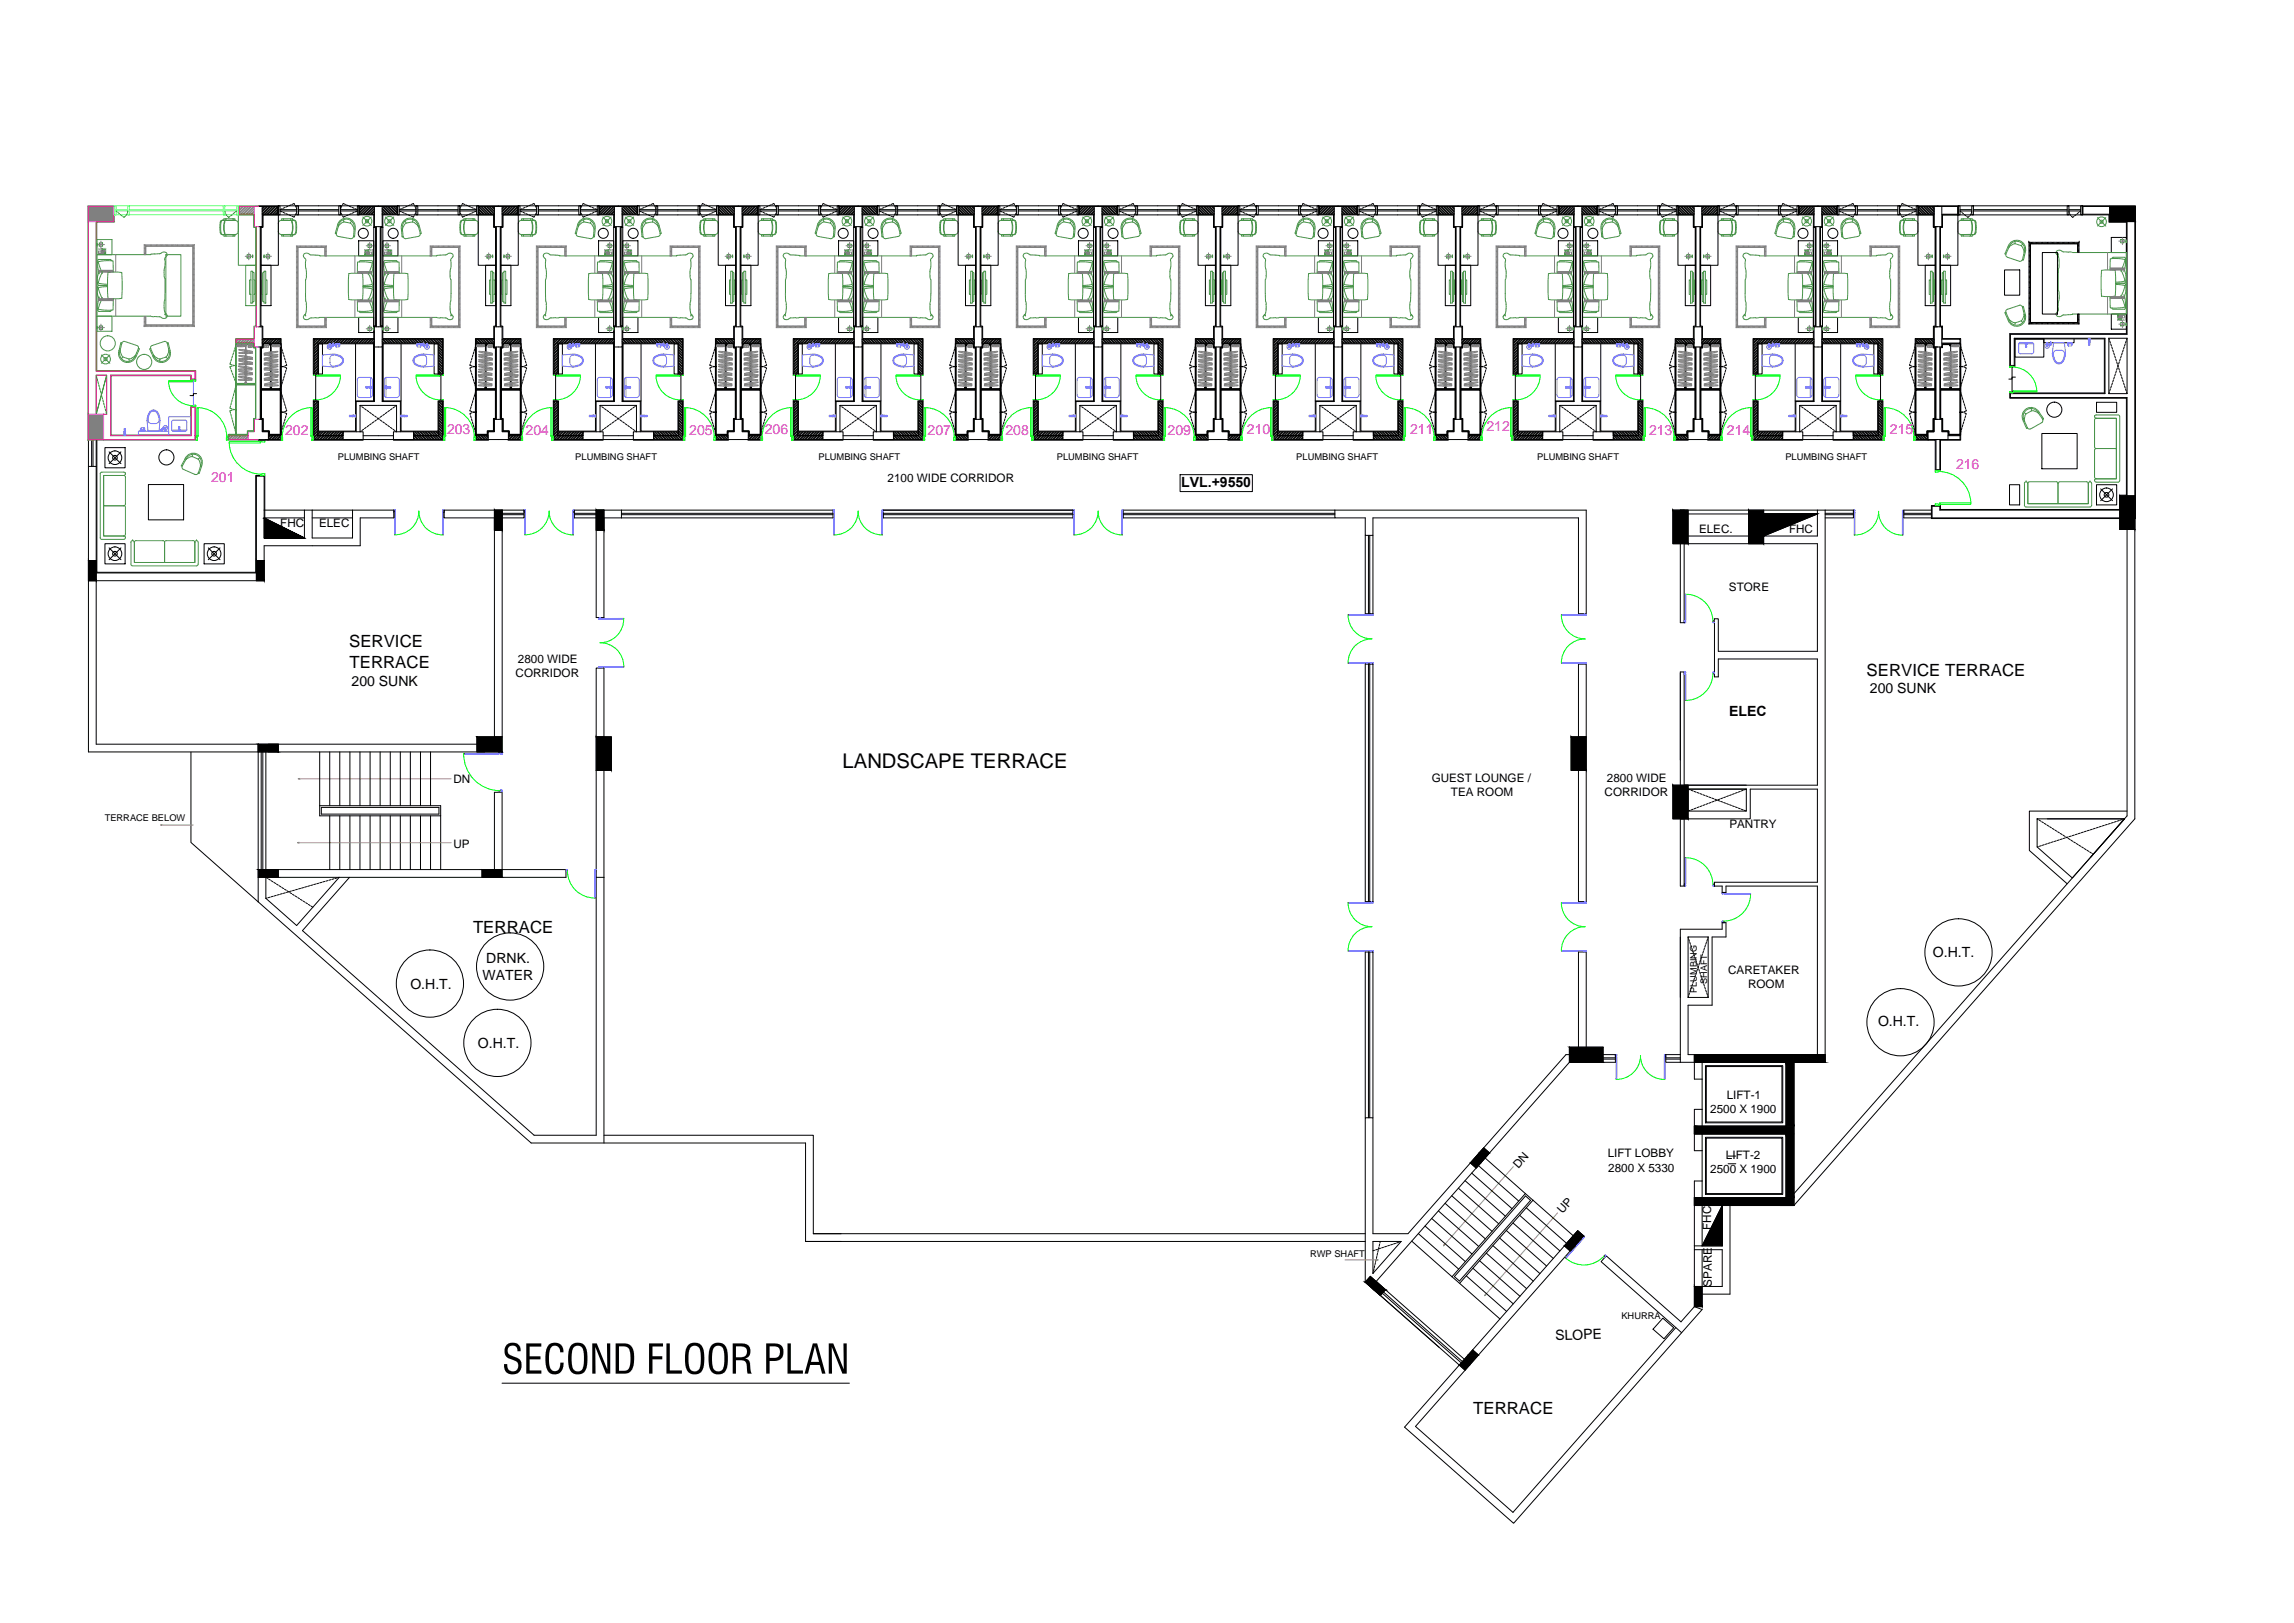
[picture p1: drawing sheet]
<svg xmlns="http://www.w3.org/2000/svg" width="1189mm" height="841mm" viewBox="0 0 1189 841" stroke-linecap="round" stroke-linejoin="round" font-family="sans-serif">
<defs><g id="words">
<text font-size="10.5" x="437" y="398">LANDSCAPE TERRACE</text>
<g font-size="8.7">
<text x="181" y="335">SERVICE</text>
<text x="181" y="346">TERRACE</text>
<text x="967" y="350">SERVICE TERRACE</text>
<text x="245" y="483">TERRACE</text>
<text x="763" y="733">TERRACE</text>
</g>
<g font-size="7.3" fill="#f0f">
<text x="148" y="225">202</text>
<text x="232" y="225">203</text>
<text x="272" y="225">204</text>
<text x="357" y="225">205</text>
<text x="396" y="225">206</text>
<text x="481" y="225">207</text>
<text x="521" y="225">208</text>
<text x="605" y="225">209</text>
<text x="646" y="225">210</text>
<text x="731" y="225">211</text>
<text x="770" y="223">212</text>
<text x="855" y="225">213</text>
<text x="895" y="225">214</text>
<text x="979" y="225">215</text>
<text x="1014" y="243">216</text>
<text x="109" y="250">201</text>
</g>
<g font-size="7.3">
<text x="612" y="252">LVL.+9550</text>
<text x="182" y="355">200 SUNK</text>
<text x="969" y="359">200 SUNK</text>
<text x="896" y="371">ELEC</text>
<text x="1002" y="496">O.H.T.</text>
<text x="252" y="499">DRNK.</text>
<text x="250" y="508">WATER</text>
<text x="213" y="512">O.H.T.</text>
<text x="973" y="532">O.H.T.</text>
<text x="248" y="543">O.H.T.</text>
<text x="806" y="695" transform="rotate(-2 806 695)">SLOPE</text>
</g>
<g font-size="6.1">
<text x="460" y="250">2100 WIDE CORRIDOR</text>
<text x="145" y="273">FHC</text>
<text x="165" y="273">ELEC</text>
<text x="881" y="276">ELEC.</text>
<text x="927" y="276">FHC</text>
<text x="896" y="306">STORE</text>
<text x="268" y="344">2800 WIDE</text>
<text x="267" y="351">CORRIDOR</text>
<text x="235" y="406">DN</text>
<text x="742" y="405">GUEST LOUNGE /</text>
<text x="833" y="405">2800 WIDE</text>
<text x="752" y="413">TEA ROOM</text>
<text x="832" y="413">CORRIDOR</text>
<text x="896" y="429">PANTRY</text>
<text x="235" y="439">UP</text>
<text x="896" y="505">CARETAKER</text>
<text x="906" y="512">ROOM</text>
<text x="895" y="569">LIFT-1</text>
<text x="886" y="577">2500 X 1900</text>
<text x="833" y="600">LIFT LOBBY</text>
<text x="787" y="606" transform="rotate(-49 787 606)">DN</text>
<text x="894" y="601">LIFT-2</text>
<text x="833" y="607">2800 X 5330</text>
<text x="886" y="608">2500 X 1900</text>
<text x="810" y="629" transform="rotate(-48 810 629)">UP</text>
<text x="887" y="637" transform="rotate(-90 887 637)">FHC</text>
<text x="887" y="667" transform="rotate(-90 887 667)">SPARE</text>
</g>
<g font-size="4.8">
<text x="175" y="238">PLUMBING SHAFT</text>
<text x="298" y="238">PLUMBING SHAFT</text>
<text x="424" y="238">PLUMBING SHAFT</text>
<text x="548" y="238">PLUMBING SHAFT</text>
<text x="672" y="238">PLUMBING SHAFT</text>
<text x="797" y="238">PLUMBING SHAFT</text>
<text x="925" y="238">PLUMBING SHAFT</text>
<text x="54" y="426">TERRACE BELOW</text>
<text x="679" y="652">RWP SHAFT</text>
<text x="840" y="683">KHURRA</text>
</g>
<g font-size="4.7">
<text x="885" y="510" transform="rotate(-90 885 510)">SHAFT</text>
<text x="879" y="514" transform="rotate(-90 879 514)">PLUMBING</text>
</g>
</g></defs>
<!-- layer: wall -->
<g fill="none" stroke="#000" stroke-width=".52">
<path d="M134 107h10v4h-8M135 117v52M195 117v52M196 107h-10v4h8M135 180v37M136 176h9v2h-9M194 176h-31v17h2v-15h29M194 180v28h-9v16M196 210h-9v14M139 226h6v2h-6M165 224h13v2h-13zM165 226v-18h-2v20h24"/>
<path d="M165 226h13M822 264v54h-4M818 344h4v38h-4M309 399v56M309 382h4M313 399v56M293 451v4M818 467v-68h4v68"/>
</g>
<!-- layer: ele -->
<path d="M187 228h9M188 226h8M46 390h88M50 386h84M1061 424h40l-17 20M1102 423l-174 198M1106 424l-176 201M421 639h287M417 643h291" fill="none" stroke="#000" stroke-width=".52"/>
<!-- layer: win -->
<path d="M822 550h15M831 546h6" fill="none" stroke="#000" stroke-width=".52"/>
<!-- layer: hidden -->
<g fill="none" stroke="#000" stroke-width=".52">
<path d="M145 178v1M146 179v1M146 200v1M146 181v1M146 198v1M147 182v1M147 196v2M147 190h-1h1M147 184v1M147 195v1M147 190l2 1h-1M147 186l1 1"/>
<path d="M148 193l-1 1M148 187v1M148 192v1M148 189h1l-2 1M145 201v1M146 203v1M146 204v2M147 206v1M147 213l-1 1h1M147 208v1M147 219v1M147 214h2l-1 1"/>
<path d="M147 209l1 1M148 217l-1 1M148 211v1M148 215v1M148 212l1 1h-2M145 225h.1M146 223v1M146 222v1M147 220v1M1056 424v1M1056 439h.1M1057 425l1 1"/>
<path d="M1058 438l-1 1M1058 426h1M1059 427h1M1059 438h-1M1061 428h1M1061 437l-1 1M1062 428l1 1M1063 437h-1M1064 429l1 1M1064 436l-1 1M1065 430l1 1M1066 436h-1"/>
<path d="M1066 431l1 1M1067 435l-1 1M1068 432h1M1069 435h-1M1069 433h1M1070 434l-1 1M1071 434h.1M1072 434l1 1M1072 434h-1M1073 435l1 1M1073 433l-1 1M1075 436l1 1"/>
<path d="M1075 433h-1M1076 437l1 1M1077 432l-1 1M1077 438l1 1M1078 432h-1M1079 439h1M1080 431l-1 1M1080 440h1M1081 431h-1M1083 430l-1 1M1084 430h-1M1086 429l-1 1"/>
<path d="M1087 429h-1M1089 428l-1 1M1091 428h-1M1092 427h-1M1094 427h-1M1095 426l-1 1M1097 426h-1M1098 425l-1 1M1100 425h-1M1101 424l-1 1M1082 441h.1M1083 441l1 1"/>
<path d="M1084 442l1 1"/>
</g>
<!-- layer: text -->
<path d="M260 717h180" fill="none" stroke="#000" stroke-width=".52"/>
<g fill="#000">
<path d="M263 697l1-1h3l2 1 1 1v2h-2v-2l-2-1-2 1-1 1 1 3 5 2 1 2v4l-1 1-2 1h-3l-2-2-1-3h2v3l2 1 3-1 1-2-1-2-5-2-1-2-1-3zM273 696h8v2h-7v5h6v1h-6v6h7v2h-8zM284 697l2-1h3l1 1 2 2v2h-2v-3l-3-1-1 1-1 2v6l1 4 1 1 2-1 1-1v-3h2l-1 4-2 2h-3l-2-1-1-2v-7zM307 696h2l6 14v-14h1v16h-2l-5-14v14h-2zM336 696h8v2h-6v5h5v1h-5v8h-2zM345 696h2v14h6v2h-8zM408 696h2v14h6v2h-8zM429 696h3l5 14v-14h2v16h-2l-6-14v14h-2z"/>
<path d="M298 698l-2 3 1 7 1 2 2 1 2-1v-2v-8v-2h-1zM296 697l2-1h3l2 1 1 2v4v5l-1 3-2 1h-4l-2-3-1-7 1-3z"/>
<path d="M321 698v12h4l1-1 1-2-1-7-1-2zM319 696h6l2 2 1 1 1 4-1 4-1 3-2 2h-6z"/>
<path d="M358 698l-1 3v7l1 2 3 1 1-1 1-2v-8l-2-2zM357 697l1-1h3l2 1 1 2 1 4v5l-1 3-2 1h-4l-2-3-1-7 1-3z"/>
<path d="M370 698l-1 3v6l2 3 2 1 1-1 1-2v-8v-1l-2-1zM369 697l2-1h3l2 1 1 2v4v5l-1 3-2 1h-4l-2-3-1-7 1-3z"/>
<path d="M381 698v5h3l2-1 1-2-1-2zM380 696h5l3 2 1 4-1 1-2 1 2 1v1l2 6h-2l-1-6-1-1h-2h-3v7h-1z"/>
<path d="M399 698v6h3l2-1v-3v-2zM397 696h6l2 2 1 1v3l-2 2-2 1h-3v7h-2z"/>
<path d="M422 697l-2 9h4zM421 696h2l5 16h-2l-1-5h-5l-1 5h-2z"/>
</g>
<!-- layer: hatch -->
<g fill="none" stroke="#000" stroke-width=".52">
<path d="M136 107h.1M137 107l-1 1M138 107l-2 2M139 107l-3 3M140 107l-4 4M141 107l-4 4M142 107l-5 4M142 107l-4 4M143 107l-4 4M144 107l-4 4M144 108l-3 3M144 110l-1 1"/>
<path d="M144 109l-2 2M187 107h-1M187 107l-1 1M188 107l-2 2M189 107l-3 3M190 107l-4 3M191 107l-4 4M192 107l-4 4M193 107l-4 4M193 107l-3 4M194 107l-4 4M194 108l-3 3"/>
<path d="M194 109l-2 2M194 111h.1M194 110l-1 1M136 176h.1M137 176l-1 1M138 176l-2 2M139 176l-2 2M140 176l-2 2M141 176l-2 2M142 176l-2 2M143 176l-2 2M144 176l-2 2"/>
<path d="M145 176l-2 2M145 176l-1 2M145 178h.1M145 177l-1 1M163 176h.1M163 176v1M164 176l-1 1M165 178l-2 2M165 180l-2 2M165 179l-2 2M165 176l-2 2M166 176l-3 3"/>
<path d="M167 176l-2 2M168 176l-2 2M169 176l-2 2M170 176l-2 2M171 176l-2 2M172 176l-2 2M173 176l-2 2M174 176l-2 2M175 176l-2 2M175 176l-1 2M176 176l-2 2M177 176l-2 2"/>
<path d="M178 176l-2 2M179 176l-2 2M180 176l-2 2M181 176l-2 2M182 176l-2 2M183 176l-2 2M184 176l-2 2M185 176l-2 2M186 176l-2 2M187 176l-2 2M188 176l-2 2M189 176l-2 2"/>
<path d="M190 176l-2 2M191 176l-2 2M192 176l-2 2M193 176l-2 2M193 176l-1 2M194 176l-2 2M194 177l-1 1M165 181l-2 2M165 182l-2 2M165 184l-2 2M165 185l-2 2M165 187l-2 2"/>
<path d="M165 188l-2 2M165 189l-2 2M165 191l-2 2M165 192l-2 1M165 183l-2 2M165 186l-2 2M165 190l-2 2M165 193h-1M163 208h.1M164 208l-1 1M164 208l-1 2M165 208l-2 2"/>
<path d="M165 209l-2 2M165 211l-2 2M165 212l-2 2M165 213l-2 2M165 215l-2 2M165 216l-2 2M165 217l-2 2M165 219l-2 2M165 210l-2 2M165 214l-2 2M165 218l-2 2M140 226h-1"/>
<path d="M140 226l-1 1M141 226l-2 2M142 226l-2 2M143 226l-2 2M144 226l-2 2M145 226l-2 2M145 227v1M145 226l-1 2M145 228h.1M165 220l-2 2M165 222l-2 2M165 223l-2 2"/>
<path d="M165 224l-2 2M165 221l-2 2M165 226l-2 2M165 224h.1M166 224l-3 3M166 226l-2 2M166 224l-1 1M167 224l-4 4M168 226l-2 2M168 224l-2 2M169 224l-4 4M169 226l-2 2"/>
<path d="M169 224l-2 2M170 224l-4 4M170 226l-2 2M170 224l-2 2M171 224l-4 4M172 226l-2 2M172 224l-2 2M173 224l-4 4M173 226l-2 2M173 224l-2 2M174 224l-4 4M174 226l-2 2"/>
<path d="M175 224l-2 2M175 226l-2 2M175 224l-3 4M176 226l-2 2M176 224l-2 2M177 224l-2 2M177 226l-2 2M178 224l-2 2M178 226l-2 2M178 225l-1 1M178 227l-1 1"/>
</g>
<!-- layer: cladding -->
<path d="M134 107h10v4h-8v7h-1v51h1v6h10v3h-10v2h-1v37h1v6h3v2h7v3h-7M194 111v7h1v51h-1v6h-32v19h3v-16h29v30h-10v15h-19v-15h-3v20h26M196 107h-10v4h8M146 178v47" fill="none" stroke="#000" stroke-width=".52"/>
<!-- layer: door -->
<path d="M162 194h2h-2zM164 194h12v1h-12zM176 195a13 13 0 0 1-12 12M161 211a15 15 0 0 0-15 16M161 211h1v15h-1zM162 207h2v1h-2zM146 226l1 2h-1zM162 226v2z" fill="none" stroke="#0f0" stroke-width=".52"/>
<!-- layer: col -->
<path d="M134 107h2v10h-2M196 107h-2v10h2M134 169h2v11h-2M196 169h-2v11h2M134 217h2v7h3v4h-5M178 224h10v4h-10z" fill="none" stroke="#000" stroke-width=".52"/>
<!-- layer: fixtures -->
<path d="M165 178h2v16h-2M184 178v30M164 194v13" fill="none" stroke="#000" stroke-width=".52"/>
<g fill="none" stroke="#7f7fff" stroke-width=".52">
<path d="M170 178h1zM171 178v2zM172 179h.1M172 179h1M172 178v1M172 178h1M172 178h.1M173 178l-1 1M173 178h.1M173 178h-1M173 179h.1M173 178v1"/>
<path d="M174 178h2zM174 178v1v-1M174 179h2v1h-2zM176 178v1v-1M167 184l6-1 1 1a3 3 0 0 1 4 3 3 3 0 0 1-4 3h-1M167 189l6 1M167 184v5M172 184a4 4 0 0 1 5 3 4 4 0 0 1-6 2v-3zM173 190h.1M181 215v1M181 215h2v1h-2M181 216h.1"/>
<path d="M182 215v1M182 216h1M182 215h.1M183 215h.1M183 215h-1M183 216h.1M183 215v1M183 216h1zM183 215h1zM184 215h.1M184 215v1M184 216h.1"/>
<circle cx="171" cy="180" r="1.2"/>
<circle cx="171" cy="180" r=".4"/>
</g>
<!-- layer: furniture -->
<g fill="none" stroke="#000" stroke-width=".52">
<path d="M186 125h8v8h-8zM136 178v2h-1M136 178h9v1h-9zM140 179h1h-1zM140 179h1M140 179v22M141 179v22h-1M145 178h1v24h-1v-12h1h-1zM186 164h8v8h-8zM135 180v22v-22M135 202v15zM135 202h10h-10z"/>
<path d="M135 201l10 1zM135 217h1v6h3v2M135 217h1v6h4v2M140 201h1h-1zM145 202h1v23h-1v-11h1h-1zM140 225h5z"/>
</g>
<!-- layer: ele -->
<g fill="none" stroke="#808080" stroke-width=".52">
<path d="M137 191v1M137 191h2M137 184h1M137 183h2M137 189h.1M137 188h2M137 186v1M137 186h2M137 197h.1M137 196h2M137 192h1M137 189h1"/>
<path d="M137 187h1M137 197h1M137 194v1M137 193v1h1M137 200h.1M137 199h2M138 195h1M138 200h.1M138 191h-1M138 184h-1M138 183h-1M138 188h-1"/>
<path d="M138 186h-1M138 185h-1M138 197h-1M138 196h-1M138 186h2v1M138 197h3M138 197h2M138 191h.1M138 192h.1M138 184h.1M138 189h.1M138 187h.1"/>
<path d="M138 199h.1M138 190v1M138 183h.1M138 188h.1M138 185h.1M138 196h.1M138 192h3M138 191h2v1M138 184h3M138 184h2M138 189h3M138 189h2"/>
<path d="M138 187h3M138 194h.1M138 193h.1M138 200h4M139 188h.1M139 194h-1M139 199h-1M139 194h.1M139 195h3M139 194h3M139 199h3M139 190h-1"/>
<path d="M139 183h-1M139 188h-1M139 185h-1M139 196h-1M139 191h.1M139 183h.1M139 186h.1M139 196h.1M139 190h1v1M139 183l1-1v1M139 188h1M139 185l1 1"/>
<path d="M139 196h1M139 193h-1M139 198l-1 1M140 194h-1M140 199h-1M140 193h.1M140 191l1 1zM140 184h.1M140 189h.1M140 186h.1M140 197h1zM140 191h.1"/>
<path d="M140 183h.1M140 188h.1M140 196h.1M140 190h.1M140 185h.1M140 198v1M140 194v1M140 199v1M140 193v1M140 187h.1M140 191h1M140 184h1"/>
<path d="M140 189h1M140 186h1M140 197h1M140 198h.1M140 194h.1M140 200h.1M140 199h.1M140 182h.1M140 195h.1M140 194h1M140 200h1M141 190h-1"/>
<path d="M141 183h-1M141 188h-1M141 185h-1M141 194h-1M141 199h-1M141 190h.1M141 183h.1M141 188h.1M141 185h.1M141 196h-1M141 182h-1M141 187h-1"/>
<path d="M141 195h-1M141 193h-1M141 191h-1M141 186h-1M141 190h3M141 182h3M141 187h3v1M141 193h.1M141 198l-1 1M141 184h.1M141 186h.1M141 189h.1"/>
<path d="M141 198h.1M141 182v1M141 195v1M141 187v1M141 190v1M141 194h.1M141 200h.1M141 186v1M141 191v1M141 197h.1M141 194v1M141 199v1"/>
<path d="M141 199h.1M142 192h.1M142 191h.1M142 184h.1M142 189h.1M142 186h.1M142 197h.1M142 193l-1 1M142 199h-1M142 195h.1M142 194h1M142 199h.1"/>
<path d="M142 190v1M142 183h.1M142 188h.1M142 185h.1M142 196h.1M142 190h.1M142 192h1M142 191h1M142 184h1M142 189h1M142 186h1M142 197h1"/>
<path d="M142 200h.1M143 199h.1M143 185h-2M143 187h-1M143 190h-1M143 183h-1M143 188h-1M143 185h-1M143 196h-1M143 185h.1M143 191h.1M143 184h.1"/>
<path d="M143 189h.1M143 187h.1M143 198h-2M143 193h-1M143 200h.1M143 195h-2M143 194h.1M143 192h.1M143 188h.1M143 197h-1M143 185h1M143 195h1"/>
<path d="M143 197h.1M143 193h.1M143 198h.1M143 194h1M143 199h1M143 190h.1M143 182v1M143 196h.1M144 191v1M144 184h.1M144 193h-3M144 189h.1"/>
<path d="M144 186v1M144 197h.1M144 198h-1M144 195h-1M144 193h-1M144 200h-1M144 193h.1M144 198h.1M144 194v1M144 200h.1"/>
</g>
<!-- layer: furniture -->
<path d="M190 132v-1h1v1M190 131h.1" fill="none" stroke="#808080" stroke-width=".52"/>
<path d="M189 132h.1M189 130v2M189 129v1M189 129l4 1v2h-4" fill="none" stroke="#4a954a" stroke-width=".52"/>
<g fill="none" stroke="#808080" stroke-width=".52">
<path d="M189 129v1M189 129h4v1M189 130h4M189 131h.1M190 131h.1M190 132h.1M190 131v1M191 131h.1M191 130v2M192 131h1M193 130v1M193 131v1h-1"/>
<path d="M193 130h.1"/>
</g>
<path d="M189 129v1h1M189 130h1M193 129v1M193 130h-1" fill="none" stroke="#dcdcdc" stroke-width=".52"/>
<path d="M189 130h.1M189 130h3M192 130h-3" fill="none" stroke="#4a954a" stroke-width=".52"/>
<path d="M189 132h.1M189 131h.1M189 131v1M190 131v1M190 132h.1M190 131h.1" fill="none" stroke="#808080" stroke-width=".52"/>
<g fill="none" stroke="#808080" stroke-width=".52">
<path d="M189 131h.1M190 131h.1M190 132h.1M191 131v1M191 132h.1M191 131h.1"/>
<circle cx="190" cy="132" r="0"/>
<circle cx="190" cy="131" r="0"/>
</g>
<path d="M189 132h.1" fill="none" stroke="#4a954a" stroke-width=".52"/>
<g fill="none" stroke="#808080" stroke-width=".52">
<path d="M137 133h4M139 131v4M154 131h.1M154 132h.1M154 128h.1M154 129h.1M154 130h.1M154 133h.1M154 134h.1M154 135h.1M154 136h.1M154 137h.1"/>
<path d="M154 138h.1M154 139h.1M154 140h.1M154 127v1M155 127v1M156 127v1M157 127v1M158 127v1M159 127v1M160 127v1M161 127v1M162 127v1"/>
<path d="M163 127v1M164 127v1M165 127v1M166 127v1M167 127v1M168 127v1M168 133h1h-1v-5h-14v41h14v-4h1M168 131h1M168 132h1M168 129h1M168 130h1M168 128h1"/>
<path d="M169 127v1M169 128h.1M169 127l-1 1M184 133v9M190 127h4M191 131h.1M191 132h.1M192 131h.1M192 132h.1M192 126v3M201 132v-1h1v1M202 131h.1"/>
<path d="M154 142h.1M154 156h.1M154 141h.1M154 143h.1M154 144h.1M154 145h.1M154 146h.1M154 147h.1M154 148h.1M154 149h.1M154 150h.1M154 151h.1"/>
<path d="M154 152h.1M154 153h.1M154 154h.1M154 155h.1M154 157h.1M154 158h.1M154 159h.1M154 160h.1M184 156v8M185 156h8M185 141h8M185 141v1"/>
<path d="M185 156h.1M186 141v1M186 156h.1M187 141v1M187 156h.1M188 141v1M188 156h.1M189 141v1M189 156h.1M190 141v1M190 156h.1M191 141v1"/>
<path d="M191 156h.1M192 141v1M192 156h.1M193 141v1h-8M137 179h2zM137 179v1zM137 179l1 1 1-1M137 179h2M137 179h.1M137 179h1M138 179h.1M139 179h-1"/>
<path d="M139 179h.1M139 180h-2M139 179v1zM141 179v1M141 179h4M141 179h.1M142 179h2M143 179h.1M143 179h-2M143 179h2M145 179v1M145 180h-4"/>
<path d="M145 179h.1M154 161h.1M154 162h.1M154 163h.1M154 164h.1M154 165h.1M154 166h.1M154 167h.1M154 168h.1M154 169h.1M154 170h.1M154 169v1"/>
<path d="M155 169v1M156 169v1M157 169v1M158 169v1M159 169v1M160 169v1M161 169v1M162 169v1M163 169v1M164 169v1M165 169v1M166 169v1"/>
<path d="M167 169v1M168 169v1M168 165h1M168 166h1M168 167h1M168 168h1M168 169h1M168 169l1 1M169 169v1M169 170h.1M190 170h4M192 169v3"/>
<circle cx="141" cy="179" r=".3"/>
<circle cx="142" cy="179" r=".1"/>
<circle cx="144" cy="179" r=".1"/>
<circle cx="145" cy="179" r=".3"/>
</g>
<g fill="none" stroke="#4a954a" stroke-width=".52">
<path d="M144 120l2 2M146 114h5M146 113v1l-2 1v5M147 113v1M147 113h.1M147 114h4M147 114h-1M151 113h.1M151 114h1M151 114h.1M151 113v1M151 114l1 4-1 3"/>
<path d="M152 113h.1M152 113h-6M152 114h.1M152 114a6 6 0 0 1 1 7l-1 1M152 114h-1M152 114h1a7 7 0 0 1 0 8h-1M178 114v1M178 115l-3 2M178 115l4 1M182 116l1 3M182 115v1M188 112l4 5"/>
<path d="M192 112l-4 5M137 132v2M138 132h2v2h-2zM146 122h.1M146 122h1M147 122h.1M147 122h4M151 122h.1M151 121l-5 1M151 121l1 1M152 122h-1M152 122h-6"/>
<path d="M152 122h.1M158 131h1l2 1 5 1h28v31h-28l-8 1M158 131a1.4 1.4 0 0 0-1 2 1.4 1.4 0 0 0 1 1M158 134v5M159 139v21M174 121l1-4a5 5 0 0 1 5-4 5 5 0 0 1 4 6v4h-1M174 121l1-4a4 4 0 0 1 5-3 4 4 0 0 1 4 4l-1 5M174 121l1 1 7 2M183 123l-1 1M186 136l1-1h6a8 8 0 0 1-1 7M191 127h1v1h-1zM193 127v1"/>
<path d="M194 127v1M199 129h4v3h-4zM136 145v8M137 141h-1v15h1M137 141h1v16h-1zM138 145v8M185 142v-6h8l-2 6M188 142h-7l-1 6 1 7h7M188 142v13M188 149l5 1-2 6M188 149h5M191 141l2 6-5 1"/>
<path d="M191 155l2 6h-8v-5M192 141a7 7 0 0 1 1 8M192 155l1 3v4h-6l-1-1M193 149a6 6 0 0 1-1 7M158 162v2v-1a1.3 1.3 0 0 0 0 2M159 160v2M186 161h.1M191 170h1v1h-1zM193 170v1M194 170v1"/>
<circle cx="190" cy="115" r="2.5"/>
<circle cx="190" cy="115" r=".8"/>
</g>
<g fill="none" stroke="#000" stroke-width=".52">
<path d="M136 111h8v26h-9v-19h1zM194 118h1v51h-1zM135 137h5v21h-5zM198 125h8v8h-8zM198 164h8v8h-8zM246 178h1v12h-1h1v12h-1zM247 178h9v1h-9zM251 179h1h-1zM251 179h1M252 179v22M256 178v2h1M257 180v22z"/>
<path d="M246 202h1v12h-1h1v11h-1zM247 202h10h-10zM247 201l10 1zM251 201h1h-1zM251 201h1M257 202v15zM257 217h-1v6h-3v2v-2h3v-6h1M247 225h6z"/>
<circle cx="188" cy="121" r="2.6"/>
</g>
<!-- layer: fixtures -->
<g fill="none" stroke="#7f7fff" stroke-width=".52">
<path d="M216 178h2zM216 178v1v-1M216 179h2v1h-2zM218 178v1zM219 179h.1M219 179h1M219 178v1M219 178h.1M219 178h1M220 178h-1M220 179h.1M220 178h.1"/>
<path d="M220 178v1M221 178h1zM221 178v2zM186 196h6h1v9l-1 1h-6l-1-1v-8zM192 196v4M215 185l4-2 6 1v6h-7a3 3 0 0 1-3-2 3 3 0 0 1 0-3zM215 185l3-1a2 2 0 0 1 3 2v2a4 4 0 0 1-6 0zM220 190h-1M191 201h.1M191 201l1-1 1 1h-1zM191 201l1-1-2 1h2M191 201h1v5"/>
<path d="M192 201h.1M192 201h1h-1M192 200l1 1zM208 216h1zM208 215h1zM208 215h.1M208 215v1M208 216h.1M209 215v1M209 215h.1M209 216h.1M209 216h1"/>
<path d="M210 215h.1M210 215h-1M210 215l-1 1h1M210 216h.1M210 215v1M211 215v1M211 216h.1M211 216v-1h-2v1h2"/>
<circle cx="221" cy="180" r="1.2"/>
<circle cx="221" cy="180" r=".4"/>
<circle cx="190" cy="201" r=".5"/>
<circle cx="192" cy="201" r=".2"/>
<circle cx="192" cy="201" r=".4"/>
</g>
<path d="M194 178v30zM208 178v30M227 178h-2v16h2M229 194v13" fill="none" stroke="#000" stroke-width=".52"/>
<!-- layer: win -->
<path d="M144 107h1v4h-1zM144 107h42M144 111h42M145 109h9M154 107h1v4h-1zM155 109h21M176 107v4zM176 109h9M185 107h1v4h-1z" fill="none" stroke="#000" stroke-width=".52"/>
<!-- layer: hidden -->
<g fill="none" stroke="#000" stroke-width=".52">
<path d="M145 109l1 1M146 108l-1 1M147 110l1 1M148 107l-1 1M148 111h1M149 107h-1M150 111l1 1M151 106l-1 1M151 106l1-1 1 1M153 112h-1h-1M153 106v1M153 111h.1"/>
<path d="M154 108v1M154 109v1M176 109l1 1M177 108l-1 1M177 111h.1M177 106v1M178 112h1M179 106l-1-1v1M180 106l1 1M181 111l-1 1M181 107h1M182 111h-1"/>
<path d="M183 107l1 1M184 110l-1 1M184 108l1 1M185 109l-1 1M247 179l-1 1M247 178v1M244 189l1 1M244 192v1M244 187v1M244 193l1 1M245 186l-1 1M245 190l-1 1"/>
<path d="M245 195v1M245 184v1M245 190h1h-1M245 196l1 2M246 182l-1 1M246 198v1M246 181v1M246 200l1 1M187 210h.1M188 211h.1M189 212h1M190 213h1"/>
<path d="M192 214h.1M192 220h.1M193 215h1M194 219h-1M194 216h1M195 218h-1M196 217h.1M244 212v1h1M244 215v1M244 211v1M244 217l1 1M245 209l-1 1"/>
<path d="M245 214h-1v1M245 219v1M245 208v1M245 213l1 1h-1M246 206l-1 1M246 204v2M247 203l-1 1M247 201v1M187 223v1M188 222v1M190 221l-1 1M191 220l-1 1"/>
<path d="M245 220l1 1M246 222v1M246 223l1 1M247 225h.1"/>
</g>
<!-- layer: hatch -->
<g fill="none" stroke="#000" stroke-width=".52">
<path d="M198 108l3 3M198 109l2 2M198 111h.1M198 110l1 1M198 107l4 4M199 107l4 4M200 107l4 4M201 107l4 4M202 107l4 3M203 107l3 3M204 107l2 2M205 107l1 1"/>
<path d="M206 107h.1M248 108l3 3M248 110l2 1M248 107l4 4M248 109l2 2M248 110l1 1M249 107l4 4M250 107l4 4M251 107l4 4M252 107l4 4M253 107l3 3M254 107l2 2"/>
<path d="M255 107l1 1M256 107h.1M198 177l1 1M198 176l2 2M199 176l2 2M200 176l2 2M201 176l2 2M202 176l2 2M203 176l2 2M204 176l2 2M205 176l2 2M206 176l2 2"/>
<path d="M207 176l2 2M208 176l2 2M209 176l2 2M210 176l2 2M211 176l2 2M212 176l2 2M213 176l2 2M214 176l2 2M215 176l2 2M216 176l2 2M217 176l2 2M218 176l2 2"/>
<path d="M219 176l2 2M220 176l2 2M221 176l2 2M222 176l2 2M223 176l2 2M224 176l2 2M225 176l2 2M226 176l3 3M227 176l2 2M227 178l2 2M227 180l2 2M227 179l2 2"/>
<path d="M228 176l1 1M229 176v1M229 176h.1M247 176l1 2M247 178h.1M247 177l1 1M247 176l2 2M248 176l2 2M249 176l2 2M250 176l2 2M251 176l2 2M252 176l2 2"/>
<path d="M253 176l2 2M254 176l2 2M255 176l1 1M256 176h.1M227 181l2 2M227 182l2 2M227 184l2 2M227 185l2 2M227 187l2 2M227 188l2 2M227 189l2 2M227 191l2 2"/>
<path d="M227 192l2 1M227 183l2 2M227 186l2 2M227 190l2 2M227 193h1M227 208l2 2M227 209l2 2M227 211l2 2M227 212l2 2M227 213l2 2M227 215l2 2M227 216l2 2"/>
<path d="M227 217l2 2M227 219l2 2M227 210l2 2M227 214l2 2M227 218l2 2M228 208l1 2M229 208v1M229 208h.1M214 224l4 4M214 226l2 2M214 225l1 1M214 227l1 1"/>
<path d="M215 224l2 2M215 226l2 2M215 224l4 4M216 224l2 2M216 226l2 2M217 224l4 4M218 224l2 2M218 226l2 2M218 224l4 4M219 224l2 2M219 226l2 2M219 224l4 4"/>
<path d="M220 224l2 2M220 226l2 2M221 224l4 4M222 224l2 2M222 226l2 2M223 224l2 2M223 226l2 2M224 224l2 2M224 226l2 2M225 226l2 2M225 224l2 2M226 224l1 1"/>
<path d="M226 226l2 2M226 224l3 3M227 226l2 2M227 224h.1M227 220l2 2M227 222l2 2M227 223l2 2M227 224l2 2M227 221l2 2M247 226l2 2M247 227v1M247 226l1 2"/>
<path d="M247 228h.1M248 226l2 2M249 226l2 2M250 226l2 2M251 226l2 2M252 226l1 1M252 226h1"/>
</g>
<!-- layer: wall -->
<g fill="none" stroke="#000" stroke-width=".52">
<path d="M196 107h10v4h-8M197 117v52M257 117v52M258 107h-10v4h8M198 176h31v17h-2v-15h-29M198 180v28h10v16M256 176h-9v2h9M257 180v37M196 210h10v14M214 224h13v2h-13zM214 226h13M227 226v-18h2v20h-23"/>
<path d="M253 226h-6v2h6"/>
</g>
<!-- layer: ele -->
<path d="M196 228h10M196 226h8" fill="none" stroke="#000" stroke-width=".52"/>
<!-- layer: cladding -->
<path d="M196 107h10v4h-8M198 111v7h-1v51h1v6h32v19h-3v-16h-29v30h10v15h19v-15h3v20h-26M258 107h-10v4h8v7h1v51h-1v6h-10v3h10v2h1v37h-1v6h-3v2h-7v3h7M246 178v47" fill="none" stroke="#000" stroke-width=".52"/>
<!-- layer: door -->
<path d="M216 195a13 13 0 0 0 13 12M216 194h12v1h-12zM228 194h2h-1zM228 207h2v1h-2zM230 211h1v15h-1zM231 211a15 15 0 0 1 15 16M230 226l1 2h-1zM246 226v2z" fill="none" stroke="#0f0" stroke-width=".52"/>
<!-- layer: col -->
<path d="M196 107h2v10h-2M258 107h-2v10h2M196 169h2v11h-2M258 169h-2v11h2M258 217h-2v7h-3v4h5M204 224h10v4h-10z" fill="none" stroke="#000" stroke-width=".52"/>
<!-- layer: ele -->
<g fill="none" stroke="#808080" stroke-width=".52">
<path d="M248 200h2M248 193h3M248 198l3 1M249 193h.1M249 198h.1M249 190h-1h1M249 182h-1l2 1M249 187h-1l1 1M249 185h-1h1M249 195h-1h1M249 196h2M249 190h.1"/>
<path d="M249 182h.1M249 187h.1M249 185h.1M249 195h.1M249 193h1M249 185h1M249 194h-1l2 1M249 195h1M249 198h1M249 190l2 1M249 188h2M249 187h2"/>
<path d="M250 190h.1M250 182h.1M250 187h1M250 185h.1M250 199h-2M250 195h.1M250 200h.1M250 193h.1M250 198h.1M250 183h1M250 185l1 1M250 191h-2l2 1"/>
<path d="M250 184h-2h2M250 189h-2h2M250 186h-2l1 1M250 197h-2h2M250 192h1M250 184h1M250 189h1M250 186h1M250 197h1M250 190h1M250 182h1M250 185h1"/>
<path d="M250 195h1M250 194h-1M250 199h.1M251 194v1M251 199v1M251 193h1M251 198h2M251 191h-1M251 184h-1M251 189h-1M251 191v1M251 184h.1"/>
<path d="M251 189h.1M251 186v1M251 197h.1M251 190h1M251 182h1M251 187h1M251 185h1M251 195h.1M251 199h.1M251 193h.1M251 198h.1M251 194h.1"/>
<path d="M251 200h.1M251 190v1M251 194h1M251 188h.1M251 185v1M251 200h1M251 193v1M251 190h.1M251 182v1M251 195h1M251 187v1M251 185h.1"/>
<path d="M251 195v1M251 199h1M251 183h.1M251 198v1M251 192h1M251 191h1M251 184h1M251 189h1M251 186h1M251 197h1M251 183h1M251 188h1"/>
<path d="M251 196h1M251 189h2M251 196h.1M252 194h.1M252 199h.1M252 190h.1M252 188h.1M252 196h.1M252 183h.1M252 200h.1M252 193h.1M252 190h1"/>
<path d="M252 182l1 1M252 185h1M252 195l1 1M252 187h.1M252 185h.1M252 191v1M252 184h.1M252 189h.1M252 186h.1M252 197h.1M252 193h1M252 193v1"/>
<path d="M252 194v1M252 199v1M252 198v1M252 191h1M252 184h1M252 189h1M252 186h1M252 197h1M252 188h1M252 186v1M252 190l1 1M252 185l1 1"/>
<path d="M252 195h.1M253 194h.1M253 199h.1M253 195h.1M253 187h-1M253 197h-1M253 191h.1M253 183h.1M253 188h.1M253 186h.1M253 196h.1M253 184h.1"/>
<path d="M253 189h.1M253 187h.1M253 197h.1M253 190h.1M253 185h.1M253 198l1 1M253 192h-2M253 184h-2M253 200h.1M253 194h1M253 199h1M253 193h1"/>
<path d="M253 192h.1M254 191h.1M254 183h.1M254 188h.1M254 186h1M254 196h.1M254 192h.1M254 190v1M254 184h.1M254 189h.1M254 187h.1M254 186h.1"/>
<path d="M254 185h.1M254 197h.1M254 200h-1M254 194h.1M254 200h.1M254 199h.1M254 189h-1M254 188h1M254 196h1M254 195h-1M254 193h.1M254 191h1v1"/>
<path d="M254 191h1h-1M254 184h1h-1M254 183h1h-1M254 189h1h-1M254 186h1l-1 1M254 197h1h-1M254 192h1M254 185h1M254 195h.1M255 194v1M255 193v1h-1M255 200h.1"/>
<path d="M255 199h.1M255 186h.1"/>
</g>
<!-- layer: furniture -->
<g fill="none" stroke="#808080" stroke-width=".52">
<path d="M199 130h.1M199 130v-1h4v1M199 130h4M199 130v2M200 131h1M201 130v1M201 131v1h-1M201 131h.1M201 131h1M202 131h.1M202 132h.1M202 131v1"/>
<path d="M203 131h.1M203 130h.1"/>
</g>
<path d="M199 129v1M200 130h1M201 130h-1M203 129v1M203 130h-1" fill="none" stroke="#dcdcdc" stroke-width=".52"/>
<path d="M200 130h.1M200 130h3M203 130h-3" fill="none" stroke="#4a954a" stroke-width=".52"/>
<path d="M202 131h.1M202 132h.1M202 131v1M203 132h.1M203 131h.1M203 131v1" fill="none" stroke="#808080" stroke-width=".52"/>
<g fill="none" stroke="#808080" stroke-width=".52">
<path d="M201 131v1M201 132h.1M201 131h.1M201 131h1M201 132h1M202 131h.1M202 132h.1M202 131v1M203 131h.1"/>
<circle cx="203" cy="132" r="0"/>
<circle cx="203" cy="131" r="0"/>
</g>
<path d="M203 132h.1" fill="none" stroke="#4a954a" stroke-width=".52"/>
<g fill="none" stroke="#808080" stroke-width=".52">
<path d="M198 127h4M201 131h.1M201 132h.1M201 126v3M201 131h1M201 132h1M202 131h.1M202 132h.1M208 133v9M223 131h1M223 132h1M223 128h.1"/>
<path d="M223 128h1M223 129h1M223 130h1M223 127l1 1v-1M223 127v1M224 133h-1h1v-5h14v41h-14v-4h-1M224 127v1M225 127v1M226 127v1M227 127v1M228 127v1M229 127v1"/>
<path d="M230 127v1M231 127v1M232 127v1M233 127v1M234 127v1M235 127v1M236 127v1M237 127v1M238 131h1M238 132h1M238 129h1M238 130h1"/>
<path d="M238 133h1M238 134h1M238 135h1M238 136h1M238 137h1M238 138h1M238 139h1M238 140h1M238 127v1l1-1M238 128h1M238 127v1M251 133h4"/>
<path d="M253 131v4M314 132v-1h2v1M314 131h1M315 131h-1M315 131h.1M199 141h8M199 156h8M199 141v1h8M200 141v1M200 156h.1M201 141v1M201 156h.1"/>
<path d="M202 141v1M202 156h.1M203 141v1M203 156h.1M204 141v1M204 156h.1M205 141v1M205 156h.1M206 141v1M206 156h.1M207 141v1M207 156h.1"/>
<path d="M207 156h-8M208 156v8M238 142h1M238 156h1M238 141h1M238 143h1M238 144h1M238 145h1M238 146h1M238 147h1M238 148h1M238 149h1"/>
<path d="M238 150h1M238 151h1M238 152h1M238 153h1M238 154h1M238 155h1M238 157h1M238 158h1M238 159h1M238 160h1M198 170h4M201 169v3"/>
<path d="M223 165h1M223 166h1M223 167h1M223 168h1M223 169h1M223 170h.1M223 170l1-1v1M223 169v1M224 169v1M225 169v1M226 169v1M227 169v1"/>
<path d="M228 169v1M229 169v1M230 169v1M231 169v1M232 169v1M233 169v1M234 169v1M235 169v1M236 169v1M237 169v1M238 161h1M238 162h1"/>
<path d="M238 163h1M238 164h1M238 165h1M238 166h1M238 167h1M238 168h1M238 169h1M238 170v-1l1 1M238 169v1M238 170h1M247 179h.1M247 179v1"/>
<path d="M247 179h4M247 179h2M248 179h3M249 179h.1M249 179h2M251 179l-4 1M251 179v1M253 179h2zM253 179v1zM253 180h2M253 179h2M253 179h.1"/>
<path d="M253 179h1h1M254 179h.1M255 179l-1 1-1-1M255 179h.1M255 179v1z"/>
<circle cx="247" cy="179" r=".3"/>
<circle cx="248" cy="179" r=".1"/>
<circle cx="250" cy="179" r=".1"/>
<circle cx="251" cy="179" r=".3"/>
</g>
<g fill="none" stroke="#4a954a" stroke-width=".52">
<path d="M200 112l4 5M204 112l-4 5M210 115l1 1M211 116l-2 3M214 115l3 2M214 115l-3 1M214 114v1M240 114h-1a7 7 0 0 0 0 8h1M240 114h.1M240 114a6 6 0 0 0-1 7l1 1M240 114h1M240 113l6 1"/>
<path d="M241 114l-1 4 1 3M241 113v1M241 113h.1M241 114h4M241 114h.1M245 113v1M245 114h1M246 114h.1M246 114h-5M246 114l2 1v5M248 120l-1 1-1 1M198 127v1"/>
<path d="M199 127v1M200 127h1v1h-1zM205 135l1 1M205 135h-6a8 8 0 0 0 1 7M218 121l-1 1-7 2M218 121l-1-4a5 5 0 0 0-5-4 5 5 0 0 0-4 6v4h1l1 1M218 121l-1-4a4 4 0 0 0-5-3 4 4 0 0 0-3 4v5M226 132h5a1.7 1.7 0 0 1 3-1 1.7 1.7 0 0 1 0 3M227 132l-29 1v31l33 1a1.7 1.7 0 0 0 3 1 1.7 1.7 0 0 0 0-3v1l-1-4M234 134l-1 9M240 122h.1M240 122h1h5"/>
<path d="M241 122h.1M241 121l5 1M241 121l-1 1M241 122h4M245 122h.1M246 122h-1M246 122h.1M252 132h2v2h-2zM255 132v2M313 130h4v2h-4M314 130v2M199 149a6 6 0 0 0 1 7"/>
<path d="M199 149h5M200 155l-1 3v4h6M200 141a7 7 0 0 0-1 8M201 141l-2 6 5 1M201 155l-2 6h8v-5M204 149l-5 1 2 6M207 142v-6h-8l2 6M211 142v13h-7v-13h7M233 143l1 2-1 15M254 145v8M254 141h1v16h-1zM255 141h1v15h-1"/>
<path d="M256 145v8M198 170v1M199 170v1M200 170h1v1h-1zM206 161l-1 1M206 161h.1"/>
<circle cx="202" cy="115" r=".8"/>
<circle cx="202" cy="115" r="2.5"/>
</g>
<g fill="none" stroke="#000" stroke-width=".52">
<path d="M197 118h1v51h-1zM248 111h8v7h1v19h-9zM252 137h5v21h-5zM310 125h8v8h-8zM261 178v2h-1M261 178h9v1h-9zM264 179h1h-1zM264 179h1M265 179v22M265 179v22h-1M270 178v24v-12zM310 164h8v8h-8z"/>
<path d="M260 180v22v-22M260 202v15zM260 202h10h-10zM260 201l10 1zM260 217h1v6h3v2M264 201h1h-1zM270 202v23v-11zM264 225h6z"/>
<circle cx="204" cy="121" r="2.6"/>
</g>
<!-- layer: fixtures -->
<g fill="none" stroke="#7f7fff" stroke-width=".52">
<path d="M295 178h1zM295 178v2zM297 179h.1M297 178v1M297 178h.1M298 178h3zM298 178v1v-1M298 179h2v1h-2zM300 178v1v-1M199 197l1-1h6l1 1v8l-1 1h-6l-1-1M199 197v8M200 196v4"/>
<path d="M296 184a4 4 0 0 1 6 3 4 4 0 0 1-7 1zM297 183l2 1a3 3 0 0 1 3 3 3 3 0 0 1-3 3l-8-1 1-5 5-1M199 201l1-1 1 1h-1zM199 201l1-1v1M199 201h1v5M200 201h.1M200 201h1h-1M200 200l1 1zM201 201h1h-1M202 201h.1M305 216h.1M305 215v1"/>
<path d="M306 216h.1M306 216v-1h2v1h-2M306 215v1M307 216h.1M307 215h.1M307 215v1M307 215h1M308 216h-1M308 216h.1M308 215h.1M308 216h1zM308 215h1z"/>
<path d="M308 215v1M309 215v1M309 215h.1M309 216h.1"/>
<circle cx="295" cy="180" r="1.2"/>
<circle cx="295" cy="180" r=".4"/>
<circle cx="200" cy="201" r=".2"/>
<circle cx="200" cy="201" r=".4"/>
<circle cx="202" cy="201" r=".5"/>
</g>
<path d="M198 178v30zM289 178h2v16h-2M309 178v30M288 194v13" fill="none" stroke="#000" stroke-width=".52"/>
<!-- layer: win -->
<path d="M206 107h1v4h-1zM206 107h42M206 111h42M207 109h9M216 107h1v4h-1zM217 109h20M237 107h1v4h-1zM238 109h9M247 107h1v4h-1z" fill="none" stroke="#000" stroke-width=".52"/>
<!-- layer: hidden -->
<g fill="none" stroke="#000" stroke-width=".52">
<path d="M207 109l1 1M208 108l-1 1M209 110l1 1M210 107l-1 1M210 111h1M211 107h-1M212 111l1 1M213 106l-1 1M213 106l1-1 1 1M215 112h-1h-1M215 106v1M215 111h.1"/>
<path d="M215 108l1 1M216 109l-1 1M238 109v1M238 108v1M239 111h.1M239 106v1M239 112h1h1M241 106l-1-1-1 1M241 106l1 1M242 111l-1 1M243 107h1M244 111h-1"/>
<path d="M244 107l1 1M245 110l-1 1M246 108l1 1M247 109l-1 1M270 178v1M270 179v1M270 200v1M270 181l1 1M271 198l-1 1M271 182v1M271 196v2M271 190h-1h1"/>
<path d="M271 184l1 1M272 195l-1 1M272 190l1 1M272 186v1M272 193v1M272 187l1 1M273 192l-1 1M273 189l-1 1M197 217h-1h1M197 218h1M198 216h-1M198 219h1"/>
<path d="M199 215h-1M200 220h1M201 214h-1M202 213h-1M203 212h-1M205 211h-1M206 210h-1M270 201v1M270 203v1M270 204l1 2M271 206v1M271 213l-1 1h1"/>
<path d="M271 208l1 1M272 219l-1 1M272 214h1v1M272 209v1M272 217v1M272 211l1 1M273 215l-1 1M273 212v1h-1M201 220l1 1M202 221l1 1M204 222l1 1M205 223l1 1"/>
<path d="M270 225h.1M270 223v1M271 222l-1 1M271 220v1"/>
</g>
<!-- layer: hatch -->
<g fill="none" stroke="#000" stroke-width=".52">
<path d="M260 107h.1M261 107l-1 1M262 107l-2 1M263 107l-3 2M263 107l-3 3M264 107l-4 4M265 107l-4 4M266 107l-4 4M267 107l-4 4M268 107l-4 4M268 108l-2 3M268 110l-1 1"/>
<path d="M268 107l-3 4M268 109l-2 2M311 107h.1M311 107v1M312 107l-1 2M313 107l-2 2M314 107l-3 3M315 107l-4 4M316 107l-4 4M317 107l-4 4M318 107l-4 4M318 108l-3 3"/>
<path d="M318 109l-1 2M318 111h.1M318 108l-2 3M318 110l-1 1M260 176h.1M261 176h-1M262 176l-2 1M262 176l-2 2M263 176l-2 2M264 176l-2 2M265 176l-2 2M266 176l-2 2"/>
<path d="M267 176l-2 2M268 176l-2 2M269 176l-2 2M270 176l-2 2M270 178h-1M270 177l-1 1M287 176h.1M288 176l-1 1M289 176l-2 1M289 178l-2 2M289 180l-2 2M289 179l-2 2"/>
<path d="M289 176l-2 2M290 176l-3 3M291 176l-4 3M292 176l-2 2M293 176l-2 2M294 176l-2 2M295 176l-2 2M296 176l-2 2M297 176l-2 2M298 176l-2 2M299 176l-2 2M300 176l-2 2"/>
<path d="M301 176l-2 2M302 176l-2 2M303 176l-2 2M304 176l-2 2M305 176l-2 2M306 176l-2 2M307 176l-2 2M308 176l-2 2M309 176l-2 2M310 176l-2 2M311 176l-2 2M312 176l-2 2"/>
<path d="M313 176l-2 2M314 176l-2 2M315 176l-2 2M316 176l-2 2M317 176l-2 2M318 176l-2 2M318 177l-1 1M318 177v1M289 181l-2 2M289 182l-2 2M289 184l-2 2M289 185l-2 2"/>
<path d="M289 187l-2 2M289 188l-2 2M289 189l-2 2M289 191l-2 2M289 192l-1 1M289 183l-2 2M289 186l-2 2M289 190l-2 2M289 193h-1M287 208h.1M288 208l-1 1M289 208l-2 2"/>
<path d="M289 209l-2 2M289 211l-2 2M289 212l-2 2M289 213l-2 2M289 215l-2 2M289 216l-2 2M289 217l-2 2M289 219l-2 2M289 210l-2 2M289 214l-2 2M289 218l-2 2M264 226h-1"/>
<path d="M265 226l-2 1M266 226l-2 2M267 226l-2 2M268 226l-2 2M269 226l-2 2M270 226l-2 2M270 227l-1 1M270 228h.1M289 220l-2 2M289 222l-2 2M289 223l-2 2M289 224l-2 2"/>
<path d="M289 221l-2 2M289 226l-2 2M289 224h.1M290 224l-3 3M291 226l-3 2M291 224l-2 1M292 224l-4 4M292 226l-2 2M292 224l-2 2M293 224l-4 4M293 226l-2 2M293 224l-2 2"/>
<path d="M294 226l-2 2M294 224l-2 2M295 226l-2 2M295 224l-2 2M296 224l-2 2M296 226l-2 2M297 226l-3 2M297 224l-2 2M297 226l-2 2M298 224l-2 2M299 226l-2 2M299 224l-2 2"/>
<path d="M300 224l-4 4M300 226l-2 2M300 224l-2 2M301 224l-4 4M302 226l-2 2M302 224l-2 2M302 224l-3 4M302 225l-1 1M302 227l-1 1"/>
</g>
<!-- layer: wall -->
<g fill="none" stroke="#000" stroke-width=".52">
<path d="M258 107h10v4h-8M259 117v52M319 117v52M320 107h-9v4h7M259 180v37M260 176h10v2h-10M318 176h-31v17h2v-15h29M318 180v28h-9v16M320 210h-9v14M263 226h7v2h-7M289 224h13v2h-13zM289 226v-18h-2v20h24"/>
<path d="M289 226h13"/>
</g>
<!-- layer: ele -->
<path d="M311 228h9M313 226h7" fill="none" stroke="#000" stroke-width=".52"/>
<!-- layer: cladding -->
<path d="M258 107h11v4h-8v7h-1v51h1v6h9v3h-9v2h-1v37h1v6h3v2h6v3h-7M318 111v7h1v51h-1v6h-31v19h2v-16h29v30h-9v15h-20v-15h-2v20h26M320 107h-10v4h8M270 178v47" fill="none" stroke="#000" stroke-width=".52"/>
<!-- layer: door -->
<path d="M287 194h1h-1zM288 194h13v1h-13zM301 195a13 13 0 0 1-13 12M285 211a15 15 0 0 0-14 16M285 211h1v15h-1zM287 207h1v1h-1zM270 226h1v2h-1zM286 226h1v2h-1z" fill="none" stroke="#0f0" stroke-width=".52"/>
<!-- layer: col -->
<path d="M258 107h2v10h-2M320 107h-2v10h2M258 169h2v11h-2M320 169h-2v11h2M258 217h2v7h3v4h-5M302 224h11v4h-11z" fill="none" stroke="#000" stroke-width=".52"/>
<!-- layer: ele -->
<g fill="none" stroke="#808080" stroke-width=".52">
<path d="M262 191v1M262 184h-1h1M262 189h.1M262 186v1M262 197h.1M262 191h-1h1M262 183h-1h1M262 188h-1h1M262 186h-1h1M262 196h-1h1M262 192h.1M262 187h.1"/>
<path d="M262 194v1M262 200h.1M262 199h.1M262 195h.1M262 191h.1M262 184h.1M262 183h.1M262 188h.1M262 186h.1M262 185h.1M262 196h.1M262 197h1"/>
<path d="M262 194h.1M262 195h1M262 194h1M262 200h1M262 190v1M263 192h.1M263 184h.1M263 189h.1M263 187h.1M263 193h-1M263 199h-1M263 194h.1"/>
<path d="M263 199h.1M263 200h.1M263 191h.1M263 190h.1M263 186h-1M263 197h-1M263 197h.1M263 193h.1M263 195h.1M263 200h1M263 188h.1M263 186h.1"/>
<path d="M263 183h.1M263 192h2M263 184h2M263 189h1M263 187h1M263 186h1M263 197h1M263 198v1M264 195h.1M264 194h.1M264 199h.1M264 190h-1"/>
<path d="M264 183h-1M264 188h-1M264 185h-1M264 196h-1M264 191h-1M264 184h-1M264 189h-1M264 191v1M264 184h.1M264 189h.1M264 186v1M264 197h.1"/>
<path d="M264 189h1M264 187h1M264 197h1M264 193h.1M264 198h.1M264 194v1M264 199v1M264 195h1M264 190v1M264 182v1M264 188h.1M264 185h.1"/>
<path d="M264 195v1M264 185v1M264 196h.1M264 190h.1M264 183h.1M264 186h.1M264 198v1M264 193v1M264 191h1M264 184h1M264 186h1M265 194h.1"/>
<path d="M265 200h.1M264 193h1M265 191v1M265 197h.1M265 184h.1M265 183h.1M265 189h.1M265 186h.1M265 185h.1M265 199h.1M265 199h-1M265 191h-2"/>
<path d="M265 183h-2M265 188h-2M265 186h-3M265 196h-2M265 193h.1M265 198h.1M265 190h.1M265 188h.1M265 196h.1M265 190h-1M265 182h-1M265 187h.1"/>
<path d="M265 185h-1M265 195h-1M265 191h2M265 184h2M265 189h2M265 186h3M265 197h3M265 198v1M265 182v1M265 190v1M265 186v1M265 185v1"/>
<path d="M265 194h2M265 199h3M266 194v1M266 199v1M266 199h.1M266 190h-1M266 182h-1M266 187l-1 1M266 185h-1M266 195h-1v1M266 191h-1M266 183h-1"/>
<path d="M266 188h-1M266 185l-1 1M266 196h-1M266 193h-1h1M266 198h.1M266 190h.1M266 182h.1M266 185h.1M266 195h.1M266 196h.1M266 195h2M266 193l-4 1v-1"/>
<path d="M266 199h-4M267 185h-1M267 193h-1M267 198h-1M267 193h2h-1M267 198h2h-1M267 190h-1M267 182h-1M267 187h-1M267 192h-2M267 184h-2M267 189h-2"/>
<path d="M267 187h-2M267 190l-1 1M267 190h1M267 182h1M267 187h1v1M267 185h1M267 191h1M267 184h1M267 189h1M267 193h.1M267 199h.1M267 194h1"/>
<path d="M267 188h-1M268 200h-3M268 193h-1M268 198h-1M268 194h.1M268 199h.1M268 197h-3M268 192h-1M268 190h-1M268 184h-1M268 182l-2 1M268 189h-1"/>
<path d="M268 188h.1M268 187h-1M268 185h-1M268 196h-2M268 191v1M268 184h.1M268 189h.1M268 186v1M268 197h.1M268 195h-3M268 193h.1M268 200h.1"/>
<path d="M268 198h.1M268 194h1l-1 1M268 200h1h-1M264 200h1"/>
</g>
<!-- layer: furniture -->
<g fill="none" stroke="#808080" stroke-width=".52">
<path d="M314 130h.1M314 130v-1h3v1M314 131h.1M314 130h3M314 132h1M315 131h-1M315 132h.1M315 131v1M315 131h.1M316 131v1h1v-1M316 130v1M316 131h1"/>
<path d="M317 130v1M317 130h.1"/>
</g>
<path d="M314 129v1M314 130h1M315 130h-1M317 129v1M317 130h-1" fill="none" stroke="#dcdcdc" stroke-width=".52"/>
<path d="M314 130h3M314 130h.1M317 130h.1" fill="none" stroke="#4a954a" stroke-width=".52"/>
<path d="M314 132h.1M314 131v1M314 131h.1M314 131h1M314 132h1M315 131h-1M315 132h-1M315 131h.1M315 132h.1" fill="none" stroke="#808080" stroke-width=".52"/>
<g fill="none" stroke="#808080" stroke-width=".52">
<path d="M314 131h.1M314 132h.1M315 131v1M315 132h.1M315 131h.1"/>
<circle cx="314" cy="132" r="0"/>
<circle cx="314" cy="131" r="0"/>
</g>
<path d="M314 132h.1" fill="none" stroke="#4a954a" stroke-width=".52"/>
<g fill="none" stroke="#808080" stroke-width=".52">
<path d="M261 133h4M263 131v4M278 131h1M278 132h1M278 128h.1M278 128h1M278 129h1M278 130h1M278 133h1M278 134h1M278 135h1M278 136h1"/>
<path d="M278 137h1M278 138h1M278 139h1M278 140h1M278 127l1 1v-1M278 127v1M279 127v1M280 127v1M281 127v1M282 127v1M283 127v1M284 127v1"/>
<path d="M285 127v1M286 127v1M287 127v1M288 127v1M289 127v1M290 127v1M291 127v1M292 127v1M293 133h1h-1v-5h-14v41h14v-4h1M293 131h1M293 132h1M293 129h1"/>
<path d="M293 130h1M293 127v1M293 128h1M294 127l-1 1M308 133v9M314 127h4M315 131h.1M315 132h.1M316 131h.1M316 132h.1M316 126v3M325 132v-1h2v1"/>
<path d="M326 131h.1M278 142h1M278 156h1M278 141h1M278 143h1M278 144h1M278 145h1M278 146h1M278 147h1M278 148h1M278 149h1M278 150h1"/>
<path d="M278 151h1M278 152h1M278 153h1M278 154h1M278 155h1M278 157h1M278 158h1M278 159h1M278 160h1M308 156v8M310 156h7M310 141h7"/>
<path d="M310 141v1M310 156h.1M311 141v1M311 156h.1M312 141v1M312 156h.1M313 141v1M313 156h.1M314 141v1M314 156h.1M315 141v1M315 156h.1"/>
<path d="M316 141v1M316 156h.1M317 141v1M317 156h.1M317 141v1h-7M261 179h2zM261 179v1zM262 179h1M262 179h.1M262 179v1l1-1M263 179h.1M263 179v1z"/>
<path d="M263 180h-2M265 179v1M265 179l4 1M266 179h3M267 179h.1M267 179h-2M267 179h2M268 179h.1M269 179h.1M269 179v1M269 179h-4M278 161h1"/>
<path d="M278 162h1M278 163h1M278 164h1M278 165h1M278 166h1M278 167h1M278 168h1M278 169h1M278 170h.1M278 170l1-1v1M278 169v1M279 169v1"/>
<path d="M280 169v1M281 169v1M282 169v1M283 169v1M284 169v1M285 169v1M286 169v1M287 169v1M288 169v1M289 169v1M290 169v1M291 169v1"/>
<path d="M292 169v1M293 165h1M293 166h1M293 167h1M293 168h1M293 169h1M293 169v1M293 169l1 1M293 170h1M314 170h4M316 169v3"/>
<circle cx="266" cy="179" r=".3"/>
<circle cx="266" cy="179" r=".1"/>
<circle cx="268" cy="179" r=".1"/>
<circle cx="269" cy="179" r=".3"/>
</g>
<g fill="none" stroke="#4a954a" stroke-width=".52">
<path d="M269 120l1 2M270 114h6M271 113v1M271 113h.1M271 114h4M271 114h.1M275 113h.1M275 114h1M275 113v1M276 114v4v3M276 113h-6v1l-1 1v5M276 114h.1"/>
<path d="M276 114a6 6 0 0 1 1 7l-1 1M276 114h1M277 114a7 7 0 0 1 0 8h-1M302 114l1 1M303 115l-3 2M303 115l3 1M306 116l2 3M307 115l-1 1M308 118a4 4 0 0 0-3-4 4 4 0 0 0-5 3l-1 4M308 118v5M312 112l5 5M317 112l-5 5"/>
<path d="M261 132v2M262 132h2v2h-2zM270 122h.1M270 122h6M271 122h.1M271 122h4M275 122h.1M276 121l-6 1M276 121v1M276 122h-1M276 122h.1M276 122h1"/>
<path d="M282 134l1 7v4v13M290 132l28 1v31l-33 1a1.7 1.7 0 0 1-2 1 1.7 1.7 0 0 1-1-3l1 1v-4M290 132h-5a1.7 1.7 0 0 0-2-1 1.7 1.7 0 0 0-1 3M299 121h-1l1-4a5 5 0 0 1 6-4 5 5 0 0 1 3 6v4M299 121v1l1 1M300 123l6 1M308 123l-2 1M311 136v-1h6a8 8 0 0 1 0 7M315 127h2v1h-2zM318 127v1M324 129h3v3h-3zM260 145v8"/>
<path d="M261 141h-1v15h1M261 141h1v16h-1zM262 145h1v8h-1M283 158v2M305 142h7v6v7h-7M305 142v13M310 142v-6h7l-2 6M312 149l5 1-2 6M312 149h5M315 141l2 6-5 1M315 155l2 6h-7v-5M317 155l1 3-1 4h-6v-1"/>
<path d="M317 141a7 7 0 0 1 0 8M317 149a6 6 0 0 1 0 7M311 161h.1M315 170h2v1h-2zM318 170v1"/>
<circle cx="315" cy="115" r="2.5"/>
<circle cx="315" cy="115" r=".8"/>
</g>
<g fill="none" stroke="#000" stroke-width=".52">
<path d="M261 111h8v26h-9v-19h1zM318 118h1v51h-1zM260 137h5v21h-5zM323 125h8v8h-8zM323 164h8v8h-8zM371 178v12v12zM371 178h9v1h-9zM376 179h.1M376 179v22M380 178v2h1M381 180v22v-22M371 202v12v11z"/>
<path d="M371 202h10h-10zM371 201l10 1zM376 201h.1M381 202v15zM381 217h-1v6h-3v2M371 225h6z"/>
<circle cx="313" cy="121" r="2.6"/>
</g>
<!-- layer: fixtures -->
<g fill="none" stroke="#7f7fff" stroke-width=".52">
<path d="M340 178h3zM340 178l1 1v-1M341 179h1v1h-1zM343 178l-1 1zM343 179h1M344 178v1M344 178h.1M344 179h.1M344 178l-1 1M345 178h1zM346 178v2zM310 196h6h1v9v1h-6l-1-1v-8z"/>
<path d="M316 196v4M340 185l2-1a2 2 0 0 1 3 2v2a4 4 0 0 1-6 0zM344 190h-2a3 3 0 0 1-4-3 3 3 0 0 1 4-3h7v5l-5 1M344 190h.1M314 201h2M314 201h.1M315 201h.1M316 201l1-1v1h-1zM316 200v1zM316 201h.1M317 201h-1M317 201h-1v5"/>
<path d="M317 201l-1-1 1 1M332 216h1zM332 215h1zM332 216h.1M332 215h.1M332 215v1M333 215v1M333 216h1M333 215h.1M333 216h.1M334 215v1M334 215h-1"/>
<path d="M334 215h.1M334 216h.1M335 215v1M335 215v1zM335 216h.1M335 215h-2v1h2"/>
<circle cx="346" cy="180" r="1.2"/>
<circle cx="346" cy="180" r=".4"/>
<circle cx="314" cy="201" r=".5"/>
<circle cx="316" cy="201" r=".2"/>
<circle cx="316" cy="201" r=".4"/>
</g>
<path d="M318 178v30zM332 178v30M351 178h-2v16h2M353 194v13" fill="none" stroke="#000" stroke-width=".52"/>
<!-- layer: win -->
<path d="M269 107v4zM269 107h41M269 111h41M269 109h9M278 107h1v4h-1zM279 109h21M300 107h1v4h-1zM301 109h9M310 107v4z" fill="none" stroke="#000" stroke-width=".52"/>
<!-- layer: hidden -->
<g fill="none" stroke="#000" stroke-width=".52">
<path d="M269 109l2 1M271 108l-2 1M271 110l1 1M272 107l-1 1M273 111h1M274 107h-1M274 111l1 1M275 106l-1 1M276 106l1-1v1M277 112h-1M277 106l1 1M278 111h-1"/>
<path d="M278 108v1M278 109v1M301 109v1M301 108v1M301 111h1M302 106l-1 1M302 112h1M303 106l-1-1v1M304 106l1 1M305 111l-1 1M305 107h1M306 111h-1"/>
<path d="M307 107l1 1M308 110l-1 1M308 108l2 1M310 109l-2 1M371 179v1M371 178v1M368 189l1 1M368 192v1M368 187v1M369 193v1M369 190l-1 1M369 186v1"/>
<path d="M369 195v1M369 184v1M370 190h1h-1M370 196v2M370 182v1M370 198v1M370 181v1M371 200v1M311 210h.1M312 211h1M313 212h1M315 213h.1"/>
<path d="M316 214h1M317 220h-1M317 215h1M318 219h-1M319 216h.1M319 218h.1M320 217h.1M368 212v1h1M368 215v1M368 211v1M369 217v1M369 214h-1v1"/>
<path d="M369 209v1M369 219v1M369 208v1M370 213l1 1h-1M370 206v1M370 204v2M371 203v1M371 201v1M311 223v1M313 222l-1 1M314 221l-1 1M315 220v1"/>
<path d="M370 220v1M370 222v1M371 223v1M371 225h.1"/>
</g>
<!-- layer: hatch -->
<g fill="none" stroke="#000" stroke-width=".52">
<path d="M322 108l4 3M322 109l2 2M322 111h1M322 108l3 3M322 110l2 1M322 107l5 4M323 107l4 4M324 107l4 4M325 107l4 4M326 107l4 4M327 107l3 3M328 107l2 2"/>
<path d="M329 107l1 1M330 107h.1M373 108l2 3M373 110l1 1M373 107l3 4M373 109l2 2M373 110v1M373 107l4 4M374 107l4 4M375 107l4 4M376 107l4 4M377 107l4 4"/>
<path d="M378 107l3 3M378 107l3 2M379 107l2 1M380 107l1 1M380 107h1M322 177l2 1M322 177l1 1M322 176l2 2M323 176l2 2M324 176l2 2M325 176l2 2M326 176l2 2"/>
<path d="M327 176l2 2M328 176l2 2M329 176l2 2M330 176l2 2M331 176l2 2M332 176l2 2M333 176l2 2M334 176l2 2M335 176l2 2M336 176l2 2M337 176l2 2M338 176l2 2"/>
<path d="M339 176l2 2M340 176l2 2M340 176l3 2M341 176l2 2M342 176l2 2M343 176l2 2M344 176l2 2M345 176l2 2M346 176l2 2M346 176l3 2M347 176l2 2M348 176l2 2"/>
<path d="M349 176l2 2M350 176l4 3M351 176l3 3M352 176l2 2M352 178l2 2M352 180l2 2M352 179l2 2M352 176l2 1M353 176l1 1M353 176h1M371 176l2 2M371 178h.1"/>
<path d="M371 177l1 1M372 176l2 2M373 176l2 2M373 176l3 2M374 176l2 2M375 176l2 2M376 176l2 2M377 176l2 2M378 176l2 2M379 176l2 2M379 176l2 1M380 176h1"/>
<path d="M352 181l2 2M352 182l2 2M352 184l2 2M352 185l2 2M352 187l2 2M352 188l2 2M352 189l2 2M352 191l2 2M352 192l1 1M352 183l2 2M352 186l2 2M352 190l2 2"/>
<path d="M352 193h1M352 209l2 2M352 211l2 2M352 212l2 2M352 213l2 2M352 215l2 2M352 216l2 2M352 217l2 2M352 219l2 2M352 208l2 2M352 210l2 2M352 214l2 2"/>
<path d="M352 218l2 2M353 208l1 1M353 208h1M339 224l3 4M339 226l2 2M339 225l1 1M339 227l1 1M339 227v1M339 224l2 2M340 224l4 4M341 224l2 2M341 226l2 2"/>
<path d="M342 224l2 2M342 226l2 2M342 224l4 4M343 226l2 2M343 224l2 2M344 224l2 2M345 224l2 2M345 226l2 2M346 226l2 2M346 224l2 2M346 224l3 2M347 226l2 2"/>
<path d="M347 224l2 2M348 226l2 2M348 224l4 4M349 224l2 2M349 226l2 2M349 224l4 4M350 224l2 1M350 226l2 2M351 224l3 3M352 224h.1M352 220l2 2M352 222l2 2"/>
<path d="M352 223l2 2M352 224l2 2M352 226l2 2M352 221l2 2M371 226l2 2M371 227l1 1M371 228h.1M372 226l2 2M373 226l2 2M374 226l2 2M375 226l2 2M376 226l1 1"/>
<path d="M377 226h.1"/>
</g>
<!-- layer: wall -->
<g fill="none" stroke="#000" stroke-width=".52">
<path d="M320 107h10v4h-8M321 117v52M382 117v52M383 107h-10v4h8M322 176h32v17h-2v-15h-30M322 180v28h10v16M381 176h-10v2h10M382 180v37M320 210h10v14M339 224h13v2h-13zM339 226h13M352 226v-18h2v20h-24"/>
<path d="M377 226h-6v2h6"/>
</g>
<!-- layer: ele -->
<path d="M320 228h10M320 226h8" fill="none" stroke="#000" stroke-width=".52"/>
<!-- layer: cladding -->
<path d="M320 107h10v4h-8M323 111v7h-1v51h1v6h31v19h-3v-16h-28v30h9v15h19v-15h3v20h-26M383 107h-11v4h8v7h1v51h-1v6h-9v3h9v2h1v37h-1v6h-3v2h-6v3h7M371 178v47" fill="none" stroke="#000" stroke-width=".52"/>
<!-- layer: door -->
<path d="M340 195a13 13 0 0 0 13 12M340 194h12v1h-12zM352 194h2h-2zM352 207h2v1h-2zM355 211v15zM355 211a15 15 0 0 1 15 16M354 226h1v2h-1zM370 226h1v2h-1z" fill="none" stroke="#0f0" stroke-width=".52"/>
<!-- layer: col -->
<path d="M320 107h2v10h-2M383 107h-2v10h2M320 169h2v11h-2M383 169h-2v11h2M383 217h-2v7h-4v4h6M328 224h11v4h-11z" fill="none" stroke="#000" stroke-width=".52"/>
<!-- layer: ele -->
<g fill="none" stroke="#808080" stroke-width=".52">
<path d="M373 194h-1l1 1M373 200h-1h1M373 193h-1h1M373 198h-1h1M373 195h1M373 193h1M373 200h.1M373 198l1 1M373 198h1M373 196h.1M373 191h-1l1 1M373 184h-1h1"/>
<path d="M373 189h-1h1M373 197h-1h1M373 190h1M373 183h1M373 188h1M373 185h1M373 196h1M373 192h3M373 184h3M373 189h3M373 197h3M373 187h1"/>
<path d="M373 194h.1M373 199h.1M374 200h1M374 198h.1M374 190h-2h1M374 182h-2l1 1M374 187h-2l1 1M374 185h-2h1M374 187h2M374 190h.1M374 188h.1M374 190h1"/>
<path d="M374 182h1M374 187h1M374 185h1M374 193h.1M374 199h.1M374 190l1 1M374 183h1M374 188h1M374 196h1M374 193h1M374 199h1M374 195h1"/>
<path d="M375 193h.1M375 198h.1M375 195h-3h1M375 190h.1M375 182h.1M375 185h.1M375 195h.1M375 193l1 1M375 199h4M375 191h1M375 183h4M375 188h2"/>
<path d="M375 185l4 1M375 196h4M375 182h1M375 187v1M375 195h1l-1 1M375 194v1M375 199v1M375 199h.1M375 194h-1M376 193h.1M375 194h.1M375 199h-1"/>
<path d="M375 200h.1M375 194h1M375 200h1M375 190v1M375 184h.1M375 186v1M375 189h.1M375 191v1M375 197h.1M375 188h.1M375 185v1M376 182l-1 1"/>
<path d="M376 194h.1M376 199h.1M376 191h-3M376 190h.1M376 184h-3M376 183h.1M376 184h.1M376 189h-3M376 188h.1M376 189h.1M376 186h-4l1 1M376 185h.1"/>
<path d="M376 186h.1M376 197h-3M376 198v1M376 198h.1M376 191h.1M376 189h1M376 187h1M376 197h1M376 197h.1M376 182h.1M376 187h.1M376 195h.1"/>
<path d="M376 196h.1M376 194h2M376 200h.1M376 191v1M376 193h1M376 198h1M376 193v1M377 191h.1M377 184h.1M377 189h.1M377 186h.1M377 197h.1"/>
<path d="M377 193h-1M377 198l-1 1M377 190h.1M377 182v1M377 188h.1M377 185h.1M377 195v1M377 183h.1M377 185v1M377 196h.1M377 186v1M377 191v1"/>
<path d="M377 194h-1v1M377 199l-1 1M377 195h-1M377 195h.1M377 194h.1M377 199h.1M377 193h1M377 198l1 1M377 187h.1M377 191h1M377 184h1M377 194h1"/>
<path d="M377 199h1M377 192h-1M377 184h-1M377 188h2M378 190h.1M378 183h.1M378 189h.1M378 188h.1M378 186h.1M378 185h.1M378 197h.1M378 196h.1"/>
<path d="M378 195h-1M378 200h-1M378 194h.1M378 199h.1M378 192h.1M378 184h.1M378 187h.1M378 191h.1M378 186h1M378 197h1M378 190l1 1M378 185h1"/>
<path d="M378 196h1M378 200h.1M378 193h.1M378 191h1M378 184h1M378 183h1M378 189h1M378 188h1M378 187h1M378 195h.1M379 194h.1M379 193h.1"/>
<path d="M379 199h.1M379 192h-1M379 184h-1M379 189h-1M379 197h-1M379 192h.1M379 191h.1M379 184h.1M379 189h.1M379 188h.1M379 186h.1M379 185h.1"/>
<path d="M379 197h.1M379 195h.1M379 200h.1M379 194v1M379 193v1h-1M379 187h.1M379 191v1M379 191h-3M379 184h1h-1M379 186v1M379 196h.1M377 200h-1"/>
</g>
<!-- layer: furniture -->
<g fill="none" stroke="#808080" stroke-width=".52">
<path d="M324 130h.1M324 130v-1h3v1M324 131v1h1v-1M324 130h3M324 130v1M324 131h1M325 130v1M325 131h.1M325 131h1M326 131h.1M326 132h.1M326 131v1"/>
<path d="M326 131h1M327 131h.1M327 130h.1"/>
</g>
<path d="M324 130h1M324 129v1M327 129v1h-1M327 130h-1" fill="none" stroke="#dcdcdc" stroke-width=".52"/>
<path d="M324 130h.1M327 130h.1M327 130h-3" fill="none" stroke="#4a954a" stroke-width=".52"/>
<path d="M326 131h.1M326 132h.1M326 131h1M326 132h1M326 131v1M327 131h.1M327 131v1M327 132h.1" fill="none" stroke="#808080" stroke-width=".52"/>
<g fill="none" stroke="#808080" stroke-width=".52">
<path d="M325 132h.1M325 131h.1M325 131h1M325 132h1M325 131v1M326 131h.1M326 132h.1M326 131v1M326 131h1M326 132h1M327 131h.1M327 132h.1"/>
<circle cx="327" cy="132" r="0"/>
<circle cx="327" cy="131" r="0"/>
</g>
<path d="M327 132h.1" fill="none" stroke="#4a954a" stroke-width=".52"/>
<g fill="none" stroke="#808080" stroke-width=".52">
<path d="M323 127h4M325 131h.1M325 132h.1M325 126v3M325 131h1M325 132h1M326 131h.1M326 132h.1M333 133v9M347 131h1M347 132h1M347 128h1"/>
<path d="M347 129h1M347 130h1M347 127l1 1M348 127v1M348 133h-1h1v-5h14v41h-14v-4h-1M349 127v1M350 127v1M351 127v1M352 127v1M353 127v1M354 127v1M355 127v1"/>
<path d="M356 127v1M357 127v1M358 127v1M359 127v1M360 127v1M361 127v1M362 127v1M362 131h1M362 132h1M362 129h1M362 130h1M362 133h1"/>
<path d="M362 134h1M362 135h1M362 136h1M362 137h1M362 138h1M362 139h1M362 140h1M362 127v1l1-1M362 128h1M363 128h.1M376 133h4M378 131v4"/>
<path d="M438 132v-1h2v1M439 131h.1M324 141h7M324 156h7M324 141v1h7M324 141v1M324 156h.1M325 141v1M325 156h.1M326 141v1M326 156h.1M327 141v1"/>
<path d="M327 156h.1M328 141v1M328 156h.1M329 141v1M329 156h.1M330 141v1M330 156h.1M331 141v1M331 156h.1M331 156h-7M333 156v8M362 142h1"/>
<path d="M362 156h1M362 141h1M362 143h1M362 144h1M362 145h1M362 146h1M362 147h1M362 148h1M362 149h1M362 150h1M362 151h1M362 152h1"/>
<path d="M362 153h1M362 154h1M362 155h1M362 157h1M362 158h1M362 159h1M362 160h1M323 170h4M325 169v3M347 165h1M347 166h1M347 167h1"/>
<path d="M347 168h1M347 169h1M347 170h1M348 169v1M348 169l-1 1M349 169v1M350 169v1M351 169v1M352 169v1M353 169v1M354 169v1M355 169v1"/>
<path d="M356 169v1M357 169v1M358 169v1M359 169v1M360 169v1M361 169v1M362 169v1M362 161h1M362 162h1M362 163h1M362 164h1M362 165h1"/>
<path d="M362 166h1M362 167h1M362 168h1M362 169h1M362 170v-1l1 1M363 170h.1M371 179v1M371 179h.1M371 180h4M372 179h3M373 179h.1M373 179h-1"/>
<path d="M374 179h.1M374 179h1M375 179h.1M375 179v1M375 179h-4M377 179h2zM377 179v1zM377 180h2M378 179h1M378 179h.1M379 179l-1 1v-1M379 179h.1"/>
<path d="M379 179v1z"/>
<circle cx="372" cy="179" r=".3"/>
<circle cx="372" cy="179" r=".1"/>
<circle cx="375" cy="179" r=".1"/>
<circle cx="375" cy="179" r=".3"/>
</g>
<g fill="none" stroke="#4a954a" stroke-width=".52">
<path d="M324 112l4 5M328 112l-4 5M334 115l1 1M335 116l-2 3M338 115l3 2M338 115l-3 1M339 114l-1 1M364 114a7 7 0 0 0 0 8M364 114h.1M365 114h-1M365 114h.1M365 114h-1a6 6 0 0 0 0 7l1 1"/>
<path d="M365 113h.1M365 113h5v1l2 1v5M365 114v4v3M365 114v7M366 113v1M366 113h.1M366 114h3M366 114h-1M369 113h.1M369 114h1M369 114h.1M370 113v1"/>
<path d="M370 114h-5M372 120l-2 2M323 127v1M324 127h2v1h-2zM330 136v-1h-6a8 8 0 0 0 0 7M333 123l2 1M341 123l1-2-1-4a4 4 0 0 0-5-3 4 4 0 0 0-3 4v5M341 123l-6 1M342 121h1l-1-4a5 5 0 0 0-6-4 5 5 0 0 0-4 6l1 4M351 133h-28v31h28l7 1M358 139v13M358 134v5"/>
<path d="M358 131h-1l-1 1-5 1M359 131a1.4 1.4 0 0 1 0 2 1.4 1.4 0 0 1-1 1M365 122h-1M365 122h.1M365 122h5M365 122h1M365 121l5 1M365 121v1M366 122h.1M366 122h3M369 122h.1M370 122h.1"/>
<path d="M370 122h-1M377 132h1v2h-1zM380 132v2M438 129h4v3h-4zM324 149a6 6 0 0 0 0 7M324 149h4M324 141a7 7 0 0 0 0 8M324 155l-1 3v4h7v-1M326 141l-3 6 5 1M326 155l-3 6h8v-5M328 149l-5 1 3 6M329 142h7v13h-7z"/>
<path d="M331 142v-6h-8l3 6M358 152v8M379 145h-1v8h1M379 141h1v16h-1zM380 141v15M380 145h1v8h-1M323 170v1M324 170h2v1h-2zM330 161h.1M358 160v4v-1a1.4 1.4 0 0 1 1 1 1.4 1.4 0 0 1 0 1"/>
<circle cx="326" cy="115" r=".8"/>
<circle cx="326" cy="115" r="2.5"/>
</g>
<g fill="none" stroke="#000" stroke-width=".52">
<path d="M322 118h1v51h-1zM372 111h8v7h1v19h-9zM376 137h5v21h-5zM435 125h7v8h-7zM385 178v2h-1M385 178h9v1h-9zM389 179h.1M389 179v22M394 178v24v-12zM435 164h7v8h-7zM384 180v22zM384 202v15z"/>
<path d="M384 202h10h-10zM384 201l10 1zM384 217h1v6h3v2v-2h-3v-6h-1M389 201h.1M394 202v23v-11zM388 225h6z"/>
<circle cx="328" cy="121" r="2.6"/>
</g>
<!-- layer: fixtures -->
<g fill="none" stroke="#7f7fff" stroke-width=".52">
<path d="M419 178h1zM419 178l1 2zM421 179h1M421 179h.1M421 178v1M421 178h.1M421 178h1M421 178l1 1M422 179h-1M422 178h.1M422 178v1M422 179h.1"/>
<path d="M422 178h3zM423 178v1zM423 179h1v1h-1zM425 178l-1 1 1-1M324 196h1h5h1v9v1h-6l-1-1zM324 196v4M416 184h7a3 3 0 0 1 4 3 3 3 0 0 1-4 3h-7zM420 186v-1a4 4 0 0 1 6 1 4 4 0 0 1-6 3v-1M420 186v2M421 190h.1M324 201l1-1v1h-1zM324 200v1z"/>
<path d="M324 201h.1M325 201l-1-1 3 1h-2M325 201h-1M325 201h-1v5M326 201h.1M430 215v1M430 215h2v1h-2M430 216h.1M430 215h.1M431 216h.1M431 215h.1M431 215l1 1h-1"/>
<path d="M431 215h1M432 216h-1M432 216h.1M432 215h.1M432 216h1zM432 215h1zM432 215v1M433 216h.1M433 215v1M433 215h.1"/>
<circle cx="419" cy="180" r="1.2"/>
<circle cx="419" cy="180" r=".4"/>
<circle cx="324" cy="201" r=".2"/>
<circle cx="324" cy="201" r=".4"/>
<circle cx="326" cy="201" r=".5"/>
</g>
<path d="M323 178v30zM414 178h2v16h-2M433 178v30M412 194v13" fill="none" stroke="#000" stroke-width=".52"/>
<!-- layer: win -->
<path d="M330 107h1v4h-1zM330 107h42M330 111h42M331 109h9M340 107h1v4h-1zM341 109h21M362 107h1v4h-1zM363 109h8M371 107h1v4h-1z" fill="none" stroke="#000" stroke-width=".52"/>
<!-- layer: hidden -->
<g fill="none" stroke="#000" stroke-width=".52">
<path d="M331 109l1 1M332 108l-1 1M333 110l1 1M334 107l-1 1M334 111h1M335 107h-1M336 111l1 1M337 106l-1 1M337 106l2-1v1M339 112h-2M339 106l1 1M340 111h-1"/>
<path d="M340 108v1M340 109v1M363 109v1M363 108v1M363 111h.1M363 106v1M364 112h1M365 106l-1-1v1M366 106l1 1M367 111l-1 1M367 107h1M368 111h-1"/>
<path d="M369 107l1 1M370 110l-1 1M370 108l1 1M371 109l-1 1M394 178v1M394 179l1 1M395 200l-1 1M395 181v1M395 198v1M395 182l1 1M396 196l-1 2M396 190h-2h2"/>
<path d="M396 184v1M396 195v1M396 190l1 1M396 186v1M396 193v1M397 187v1M397 192v1M397 189l-1 1M321 217h-1h1M321 218h1M322 216h-1M323 219h1"/>
<path d="M324 215h-1M324 220h1M325 214h-1M326 213h-1M328 212h-1M329 211h-1M330 210h-1M394 201v1M394 203l1 1M395 204v2M395 206l1 1M396 213l-2 1h2"/>
<path d="M396 208v1M396 219v1M396 214h1v1M396 209v1M396 217v1M397 211v1M397 215v1M397 212v1h-1M325 220l1 1M327 221l1 1M328 222l1 1M329 223l1 1"/>
<path d="M394 225h.1M395 223l-1 1M395 222v1M396 220l-1 1"/>
</g>
<!-- layer: hatch -->
<g fill="none" stroke="#000" stroke-width=".52">
<path d="M385 107h.1M386 107l-1 1M387 107l-2 2M387 107l-2 3M388 107l-3 4M389 107l-4 4M390 107l-4 4M391 107l-4 4M392 107l-4 4M393 107l-4 4M393 108l-3 3M393 110l-2 1"/>
<path d="M393 109l-3 2M393 110l-1 1M435 107h.1M436 107l-1 1M437 107l-2 2M438 107l-3 3M439 107l-4 3M439 107l-4 4M440 107l-4 4M441 107l-4 4M442 107l-4 4M443 107l-4 4"/>
<path d="M443 108l-3 3M443 109l-2 2M443 111h-1M443 110l-2 1M385 176h.1M386 176l-1 1M387 176l-2 2M388 176l-3 2M388 176l-2 2M389 176l-2 2M390 176l-2 2M391 176l-2 2"/>
<path d="M392 176l-2 2M393 176l-2 2M394 176l-2 2M394 178h.1M394 177l-1 1M412 176h-1M412 176l-1 1M413 176l-2 1M413 178l-2 2M413 180l-2 2M413 179l-2 2M414 176l-3 2"/>
<path d="M415 176l-4 3M416 176l-2 2M417 176l-2 2M418 176l-2 2M419 176l-2 2M420 176l-2 2M421 176l-2 2M422 176l-2 2M423 176l-2 2M424 176l-2 2M425 176l-2 2M426 176l-2 2"/>
<path d="M427 176l-2 2M428 176l-2 2M429 176l-2 2M430 176l-2 2M431 176l-2 2M432 176l-2 2M433 176l-2 2M434 176l-2 2M435 176l-2 2M436 176l-2 2M437 176l-2 2M438 176l-2 2"/>
<path d="M439 176l-2 2M440 176l-2 2M441 176l-2 2M442 176l-2 2M443 176l-2 2M443 177l-1 1M413 181l-2 2M413 182l-2 2M413 184l-2 2M413 185l-2 2M413 187l-2 2M413 188l-2 2"/>
<path d="M413 189l-2 2M413 191l-2 2M413 192l-1 1M413 183l-2 2M413 186l-2 2M413 190l-2 2M413 193h.1M412 208h-1M412 208l-1 1M413 208l-2 2M413 209l-2 2M413 211l-2 2"/>
<path d="M413 212l-2 2M413 213l-2 2M413 215l-2 2M413 216l-2 2M413 217l-2 2M413 219l-2 2M413 210l-2 2M413 214l-2 2M413 218l-2 2M389 226h-1M389 226l-1 1M390 226l-2 2"/>
<path d="M391 226l-2 2M392 226l-2 2M393 226l-2 2M394 226l-2 2M394 227l-1 1M394 226l-1 2M394 228h.1M413 220l-2 2M413 222l-2 2M413 223l-2 2M413 224l-2 2M413 226l-2 2"/>
<path d="M413 221l-2 2M414 224h-1M414 226l-2 2M414 224l-3 3M415 226l-2 2M415 224l-2 1M416 224l-2 2M416 226l-2 2M417 226l-2 2M417 224l-2 2M418 226l-2 2M418 224l-2 2"/>
<path d="M419 224l-2 2M419 226l-2 2M420 224l-4 4M420 226l-2 2M420 224l-2 2M421 224l-4 4M422 226l-2 2M422 224l-2 2M423 224l-4 4M423 226l-2 2M423 224l-2 2M424 224l-4 4"/>
<path d="M425 226l-2 2M425 224l-2 2M426 224l-4 4M426 226l-2 2M426 224l-2 2M426 224l-3 4M426 225l-1 1M426 227l-1 1M426 227v1"/>
</g>
<!-- layer: wall -->
<g fill="none" stroke="#000" stroke-width=".52">
<path d="M383 107h10v4h-8M384 117v52M444 117v52M445 107h-10v4h8M384 180v37M385 176h9v2h-9M443 176h-32v17h2v-15h30M443 180v28h-10v16M445 210h-10v14M388 226h6v2h-6M413 224h13v2h-13zM413 226v-18h-2v20h24"/>
<path d="M413 226h13"/>
</g>
<!-- layer: ele -->
<path d="M435 228h10M437 226h8" fill="none" stroke="#000" stroke-width=".52"/>
<!-- layer: cladding -->
<path d="M383 107h10v4h-8v7h-1v51h1v6h9v3h-9v2h-1v37h1v6h3v2h6v3h-6M442 111v7h1v51h-1v6h-31v19h3v-16h28v30h-9v15h-19v-15h-3v20h26M445 107h-10v4h8M394 178v47" fill="none" stroke="#000" stroke-width=".52"/>
<!-- layer: door -->
<path d="M411 194h2h-2zM413 194h12v1h-12zM425 195a13 13 0 0 1-13 12M410 211v15zM410 211a15 15 0 0 0-15 16M411 207h2v1h-2zM394 226h1v2h-1zM410 226h1v2h-1z" fill="none" stroke="#0f0" stroke-width=".52"/>
<!-- layer: col -->
<path d="M383 107h2v10h-2M445 107h-2v10h2M383 169h2v11h-2M445 169h-2v11h2M383 217h2v7h3v4h-5M426 224h11v4h-11z" fill="none" stroke="#000" stroke-width=".52"/>
<!-- layer: ele -->
<g fill="none" stroke="#808080" stroke-width=".52">
<path d="M386 191v1M386 191h.1M386 184h.1M386 183h.1M386 189h.1M386 188h.1M386 186v1M386 186h.1M386 197h.1M386 196h.1M386 192h.1M386 187h.1"/>
<path d="M386 194v1M386 193v1h1M386 200h.1M386 199h.1M386 195h1M386 199h1M386 200h1M387 191h.1M387 192h.1M387 184h.1M387 189h.1M387 187h.1"/>
<path d="M387 197h.1M387 194h-1M387 193h-1M387 199h-1M387 195h.1M387 194h.1M387 200h.1M387 188h.1M387 183h.1M387 196h-1M387 189h1M387 193h.1"/>
<path d="M387 199h.1M387 186h.1M387 186h-1M387 196h.1M387 192h1M387 184h1M387 187h1M387 197h1M387 188h1M388 195h.1M388 200h.1M388 190l-1 1"/>
<path d="M388 183h-2M388 188h-1M388 186h-1M388 185h-2M388 197h-1M388 196h-2M388 191h-1M388 183h-1M388 196h-1M388 192h1M388 184h1M388 189h.1"/>
<path d="M388 187h.1M388 186h.1M388 197h.1M388 191h.1M388 183h.1M388 194h.1M388 193h.1M388 188h.1M388 199h.1M388 198v1M388 184h-1M388 196h.1"/>
<path d="M388 191h1M388 189h1M388 198h.1M388 199h1M388 195h1M388 187h1M388 197h1M388 190v1M388 182v1M388 185v1M388 195v1M388 184h.1"/>
<path d="M388 186v1M388 191v1M389 188h-1M389 195h1M389 190h.1M389 184h.1M389 183h.1M389 189h.1M389 188h.1M389 186h-1M389 186h.1M389 185h.1"/>
<path d="M389 197h-1M389 196h.1M389 193h.1M389 198v1M389 194v1M389 199v1M389 193l-1 1M389 199h-1M389 193h-1M389 198h-1M389 191h.1M389 197h.1"/>
<path d="M389 191v1M389 194h-1M389 194h.1M389 200h.1M389 199h.1M389 191h1l-1 1M389 197h1h-1M389 194h1M389 199h1M389 200h1M389 195l-1 1M390 193h.1"/>
<path d="M390 198v1M390 193h-1M390 198h-1M390 190h.1M390 182v1M390 187v1M390 185h.1M390 195v1M390 190v1M390 193l-1 1M390 188h.1M390 185v1"/>
<path d="M390 199h-1M390 194h.1M390 200h.1M390 199h.1M390 190h-2M390 182l-2 1M390 187h-1M390 185h-2M390 195h-1M390 191v1M390 184h.1M390 189h.1"/>
<path d="M390 186v1M390 197h.1M390 198h.1M390 191h1M390 184h1M390 189h1M390 186h1M390 197h1M390 194v1M390 199v1M390 182h.1M390 195h1"/>
<path d="M390 194h2M390 195h.1M390 199h1M391 193h-1M391 198h-1M391 185h.1M391 195h.1M391 199h1M391 192h-1M391 184h-1M391 189h-1M391 197h-1"/>
<path d="M391 186h2l-1 1M391 191h1M391 184h1M391 189h1M391 197h1M391 193h.1M391 198h.1M391 190h.1M391 182h.1M391 187h-1M391 190l-1 1M391 188h-1"/>
<path d="M391 185h1M391 187h1M392 199h-2M392 193h-1M392 194h1l-2 1M392 190h-1M392 182h-1M392 187h-1M392 195h-1M392 192h-1M392 184h-1M392 189h-1"/>
<path d="M392 197h-1M392 185l-2 1M392 191h1l-1 1M392 184h1h-1M392 189h1h-1M392 197h1h-1M392 190h.1M392 182h.1M392 187h.1M392 185h.1M392 195h.1M392 196h-2"/>
<path d="M392 190h1h-2M392 182h1l-3 1M392 187h1l-2 1M392 185h1h-1M392 195h1h-1M392 193h.1M392 198h.1M392 193h1h-1M392 198h1h-1M392 200h1h-3M388 200h1"/>
</g>
<!-- layer: furniture -->
<g fill="none" stroke="#808080" stroke-width=".52">
<path d="M438 130h.1M438 130l3-1v1M438 130h3M438 131h.1M439 131h.1M439 131v1M439 132h.1M440 131h.1M440 130v2h1M440 131h1M441 130v1M441 131v1"/>
<path d="M441 130h.1"/>
</g>
<path d="M438 130h1M438 129v1M440 130h1M441 129v1M441 130h-1M441 130h.1" fill="none" stroke="#dcdcdc" stroke-width=".52"/>
<path d="M438 130h3M441 130h.1" fill="none" stroke="#4a954a" stroke-width=".52"/>
<path d="M438 132h.1M438 131h.1M438 131v1M439 131h.1M439 132h.1M439 131v1" fill="none" stroke="#808080" stroke-width=".52"/>
<g fill="none" stroke="#808080" stroke-width=".52">
<path d="M438 131h.1M438 132h.1M439 131h.1M439 132h.1M439 131v1M440 131v1M440 132h.1M440 131h.1"/>
<circle cx="438" cy="131" r="0"/>
<circle cx="438" cy="132" r="0"/>
</g>
<path d="M438 132h.1" fill="none" stroke="#4a954a" stroke-width=".52"/>
<g fill="none" stroke="#808080" stroke-width=".52">
<path d="M385 133h4M388 131v4M402 131h1M402 132h1M402 128h1M402 129h1M402 130h1M402 133h1M402 134h1M402 135h1M402 136h1M402 137h1"/>
<path d="M402 138h1M402 139h1M402 140h1M402 127l1 1v-1M403 127v1M404 127v1M405 127v1M406 127v1M407 127v1M408 127v1M409 127v1M410 127v1"/>
<path d="M411 127v1M412 127v1M413 127v1M414 127v1M415 127v1M416 127v1M417 127v1M417 133h1h-1v-5h-14v41h14v-4h1M417 131h1M417 132h1M417 129h1M417 130h1"/>
<path d="M417 127v1l1-1M417 128h1M418 128h.1M433 133v9M438 127h4M439 131h.1M439 132h.1M440 131h.1M440 132h.1M440 126v3M449 132v-1h2v1M450 131h.1"/>
<path d="M450 131h1M451 131h.1M402 142h1M402 156h1M402 141h1M402 143h1M402 144h1M402 145h1M402 146h1M402 147h1M402 148h1M402 149h1"/>
<path d="M402 150h1M402 151h1M402 152h1M402 153h1M402 154h1M402 155h1M402 157h1M402 158h1M402 159h1M402 160h1M433 156v8M434 156h7"/>
<path d="M434 141h8M434 156h8M434 141v1M434 156h.1M435 141v1M435 156h.1M436 141v1M436 156h.1M437 141v1M437 156h.1M438 141v1M438 156h.1"/>
<path d="M439 141v1M439 156h.1M440 141v1M440 156h.1M441 141v1M441 156h.1M441 141v1h-7M386 179h2zM386 179v1zM386 179h2M386 179h.1M386 179l1 1v-1h-1"/>
<path d="M387 179h.1M388 179h.1M388 180h-2M388 179v1zM390 179v1M390 179h.1M390 179h4M390 179h2M390 179h3M392 179h.1M392 179h2M394 179h.1"/>
<path d="M394 179l-4 1M394 179v1M402 161h1M402 162h1M402 163h1M402 164h1M402 165h1M402 166h1M402 167h1M402 168h1M402 169h1M402 170h1"/>
<path d="M402 170l1-1v1M403 169v1M404 169v1M405 169v1M406 169v1M407 169v1M408 169v1M409 169v1M410 169v1M411 169v1M412 169v1M413 169v1"/>
<path d="M414 169v1M415 169v1M416 169v1M417 169v1M417 165h1M417 166h1M417 167h1M417 168h1M417 169h1M417 170v-1l1 1M418 170h.1M438 170h4"/>
<path d="M440 169v3"/>
<circle cx="390" cy="179" r=".3"/>
<circle cx="391" cy="179" r=".1"/>
<circle cx="393" cy="179" r=".1"/>
<circle cx="393" cy="179" r=".3"/>
</g>
<g fill="none" stroke="#4a954a" stroke-width=".52">
<path d="M393 120l2 2M395 114h5M396 113v1M396 114h4M396 114h-1M399 113v1M400 114v7M400 114l1 4-1 3M400 113h-5v1l-2 1v5M400 114h.1M400 114h1l1 1M401 114h.1"/>
<path d="M401 114h1M402 114v4v3M402 115v5M427 114v1M427 115l-3 2M427 115l3 1M430 116l2 3M431 115l-1 1M437 112l4 5M441 112l-4 5M385 132v2M386 132v2"/>
<path d="M387 132h1v2h-1zM395 122h1M396 122h.1M399 122h.1M400 121v1M400 121l-5 1M400 122h-4M400 122h.1M400 122h-5M402 120l-1 1-1 1M402 121l-1 1M407 134l1 7"/>
<path d="M407 134a1.7 1.7 0 0 1 0-3 1.7 1.7 0 0 1 2 1l5 1h28v31l-32 1a1.7 1.7 0 0 1-3 1 1.7 1.7 0 0 1 0-3v1v-4M423 121h-1l2-4a5 5 0 0 1 5-4 5 5 0 0 1 4 6l-1 4-1 1M423 121l1-4a4 4 0 0 1 5-3 4 4 0 0 1 3 4v5M423 121l1 1 7 2M435 135v1M436 135h5M439 127h2v1h-2zM441 135a8 8 0 0 1 0 7M442 127v1M448 130h4v2h-4M448 130v2M385 145h-1v8h1"/>
<path d="M385 141v15M385 141h1v16h-1zM386 145h1v8h-1M407 141v11v8M429 142h8v13h-8zM434 142v-6h8l-3 6M437 149l5 1-3 6M437 149h4M439 141l3 6-5 1M439 155l3 6h-8v-5M441 141a7 7 0 0 1 0 8 6 6 0 0 1 0 7M441 155l1 2a5 5 0 0 1-1 5"/>
<path d="M435 161v1M435 161h.1M436 162h5M439 170h2v1h-2zM442 170v1"/>
<circle cx="439" cy="115" r="2.5"/>
<circle cx="439" cy="115" r=".8"/>
</g>
<g fill="none" stroke="#000" stroke-width=".52">
<path d="M385 111h8v26h-9v-19h1zM442 118h1v51h-1zM384 137h5v21h-5zM447 125h8v8h-8zM447 164h8v8h-8zM495 178h1v12h-1h1v12h-1zM496 178h8v1h-8zM500 179h1h-1zM500 179h1M500 179v22h1M501 179v22M504 178v2h2"/>
<path d="M505 178v2h1M505 180v22l1-22M495 202h1v12h-1h1v11h-1zM496 202h9h-9zM496 201l9 1zM500 201h1h-1zM505 202l1 15zM505 217v6h-4v2M505 217h-1v6h-3v2M496 225h5z"/>
<circle cx="437" cy="121" r="2.6"/>
</g>
<!-- layer: fixtures -->
<g fill="none" stroke="#7f7fff" stroke-width=".52">
<path d="M465 178h2zM465 178v1v-1M465 179h2v1h-2zM467 178v1v-1M468 179h.1M468 179h1M468 178v1M468 178h.1M468 178l1 1M469 179h-1M470 178h.1M470 178v2z"/>
<path d="M434 196h6h1l1 9-1 1h-6l-1-1v-8zM441 196v4M464 185l3-1h2l1 2v2a4 4 0 0 1-7-1zM468 190h.1M473 184v6M473 184h-7a3 3 0 0 0-3 3 3 3 0 0 0 3 3h2M473 190h-5M439 201h.1M440 201l1-1v1zM440 201h1M440 201h-2h2M440 200v1z"/>
<path d="M441 201h.1M441 201v5M441 201v-1v1M457 216h.1M457 215h.1M457 215v1M458 215h.1M458 216h.1M458 215l-1 1h1M458 215v1M459 215v1M459 215h1"/>
<path d="M460 216h-1M460 216h.1M460 215v1M460 215h-3v1h3"/>
<circle cx="470" cy="180" r="1.2"/>
<circle cx="470" cy="180" r=".4"/>
<circle cx="439" cy="201" r=".5"/>
<circle cx="441" cy="201" r=".2"/>
<circle cx="441" cy="201" r=".4"/>
</g>
<path d="M442 178v30zM457 178v30M476 178h-2v16h2M477 194v13" fill="none" stroke="#000" stroke-width=".52"/>
<!-- layer: win -->
<path d="M393 107h1v4h-1zM393 107h42M393 111h42M394 109h9M403 107v4zM403 109h21M424 107h1v4h-1zM425 109h9M434 107h1v4h-1z" fill="none" stroke="#000" stroke-width=".52"/>
<!-- layer: hidden -->
<g fill="none" stroke="#000" stroke-width=".52">
<path d="M394 109l1 1M395 108l-1 1M395 110l1 1M396 107l-1 1M397 111h1M398 107h-1M398 111l1 1M399 106l-1 1M400 106l1-1v1M401 112h-1M402 106v1M402 111h.1"/>
<path d="M402 108l1 1M403 109l-1 1M425 109v1M425 108v1M425 111h1M426 106l-1 1M426 112h1h1M428 106l-1-1-1 1M428 106l1 1M429 111l-1 1M430 107h1M431 111h-1"/>
<path d="M431 107l1 1M432 110l-1 1M433 108l1 1M434 109l-1 1M495 179v1M496 178l-1 1M492 189l1 1M493 192v1M493 187v1M493 193v1M493 186v1M493 190l-1 1"/>
<path d="M494 195v1M494 184v1M494 190h1h-1M494 196v2M494 182v1M494 198l1 1M495 181l-1 1M495 200v1M435 210h1M436 211h1M438 212h.1M439 213h1"/>
<path d="M440 214h1M441 220h-1M442 215h.1M442 219h.1M443 216h1M444 218h-1M444 217h1h-1M492 212v1h1M493 215v1M493 211v1M493 217v1M493 209v1"/>
<path d="M493 214h-1v1M494 219v1M494 208v1M494 213l1 1h-1M494 206v1M495 204l-1 2M495 203v1M495 201v1M436 223l-1 1M437 222l-1 1M438 221v1M440 220l-1 1"/>
<path d="M494 220v1M494 222l1 1M495 223v1M495 225h1"/>
</g>
<!-- layer: hatch -->
<g fill="none" stroke="#000" stroke-width=".52">
<path d="M447 108l3 3M447 109l2 2M447 111h.1M447 108l2 3M447 110l1 1M447 107l4 4M448 107l4 4M449 107l4 4M450 107l4 4M451 107l3 3M452 107l2 2M453 107l1 2"/>
<path d="M454 107v1M454 107h.1M497 108l3 3M497 110l1 1M497 107l4 4M497 109l2 2M498 107l4 4M499 107l4 4M500 107l4 4M501 107l4 4M502 107l3 3M503 107l2 2"/>
<path d="M503 107l2 1M504 107l1 1M505 107h.1M447 177v1M447 177l1 1M447 176l2 2M448 176l2 2M449 176l2 2M450 176l2 2M451 176l2 2M452 176l2 2M453 176l2 2"/>
<path d="M454 176l2 2M455 176l2 2M456 176l2 2M457 176l2 2M458 176l2 2M459 176l2 2M460 176l2 2M461 176l2 2M462 176l2 2M463 176l2 2M464 176l2 2M465 176l2 2"/>
<path d="M466 176l2 2M467 176l2 2M468 176l2 2M469 176l2 2M470 176l2 2M471 176l2 2M472 176l2 2M473 176l2 2M474 176l2 2M475 176l3 3M476 176l2 2M476 178l2 2"/>
<path d="M476 180l2 2M476 179l2 2M476 176l2 1M477 176l1 1M478 176h.1M495 176l2 2M495 178h1M495 177l2 1M496 176l2 2M497 176l2 2M498 176l2 2M499 176l2 2"/>
<path d="M500 176l2 2M501 176l2 2M502 176l2 2M503 176l2 2M503 176l2 1M504 176h1M505 176h.1M476 181l2 2M476 182l2 2M476 184l2 2M476 185l2 2M476 187l2 2"/>
<path d="M476 188l2 2M476 189l2 2M476 191l2 2M476 192l1 1M476 183l2 2M476 186l2 2M476 190l2 2M476 193h1M476 209l2 2M476 211l2 2M476 212l2 2M476 213l2 2"/>
<path d="M476 215l2 2M476 216l2 2M476 217l2 2M476 219l2 2M476 208l2 2M476 210l2 2M476 214l2 2M476 218l2 2M477 208l1 1M478 208h.1M463 224l2 2M463 226l2 2"/>
<path d="M463 225l1 1M463 227l1 1M464 226l2 2M464 224l2 2M465 224l2 2M465 226l2 2M466 226l2 2M466 224l2 2M467 224l2 2M467 226l2 2M468 224l2 2M468 226l2 2"/>
<path d="M468 224l4 4M469 226l2 2M469 224l2 2M469 224l4 4M470 224l2 2M470 226l2 2M471 224l4 4M472 224l2 2M472 226l2 2M472 224l4 4M473 224l2 2M473 226l2 2"/>
<path d="M474 224l4 4M475 224l1 1M475 226l2 2M475 224l3 3M476 224h.1M476 226l2 2M476 220l2 2M476 222l2 2M476 223l2 2M476 224l2 2M476 221l2 2M495 226l2 2"/>
<path d="M495 227l1 1M495 228h1M496 226l2 2M497 226l2 2M498 226l2 2M499 226l2 2M500 226l2 2M500 226l2 1M501 226h1"/>
</g>
<!-- layer: wall -->
<g fill="none" stroke="#000" stroke-width=".52">
<path d="M445 107h9v4h-7M446 117v52M506 117v52M507 107h-10v4h8M447 176h31v17h-2v-15h-29M447 180v28h9v16M505 176h-10v2h10M506 180v37M445 210h9v14M463 224h13v2h-13zM463 226h13M476 226v-18h2v20h-24"/>
<path d="M502 226h-7v2h7"/>
</g>
<!-- layer: ele -->
<path d="M445 228h9M445 226h8" fill="none" stroke="#000" stroke-width=".52"/>
<!-- layer: cladding -->
<path d="M445 107h10v4h-8M447 111v7h-1v51h1v6h31v19h-2v-16h-29v30h10v15h19v-15h2v20h-25M507 107h-10v4h8v7h1v51h-1v6h-10v3h10v2h1v37h-1v6h-4v2h-6v3h7M495 178v47" fill="none" stroke="#000" stroke-width=".52"/>
<!-- layer: door -->
<path d="M464 195a13 13 0 0 0 13 12M464 194h13v1h-13zM477 194h1h-1zM477 207h1v1h-1zM479 211h1v15h-1zM480 211a15 15 0 0 1 15 16M478 226h1v2h-1zM495 226v2h-1z" fill="none" stroke="#0f0" stroke-width=".52"/>
<!-- layer: col -->
<path d="M445 107h2v10h-2M507 107h-2v10h2M445 169h2v11h-2M507 169h-2v11h2M507 217h-2v7h-3v4h5M453 224h10v4h-10z" fill="none" stroke="#000" stroke-width=".52"/>
<!-- layer: ele -->
<g fill="none" stroke="#808080" stroke-width=".52">
<path d="M497 194v1M497 200h.1M497 193h.1M497 198h.1M497 195h1M497 199h.1M497 191v1M497 184h.1M497 189h.1M497 186v1M497 197h.1M497 190h.1"/>
<path d="M497 182h.1M497 187v1M497 185h.1M497 195h.1M497 192h1M497 190h1M497 184h1M497 182l1 1M497 189h1M497 188h1M497 187h1M497 185h1"/>
<path d="M497 197h1M497 196h1M497 182h1M497 194h.1M498 194h.1M498 193h.1M498 200h.1M498 198h.1M498 193h2M498 191h-1M498 184h-1M498 189h-1"/>
<path d="M498 197h-1M498 192h.1M498 191h.1M498 190l1 1M498 184h.1M498 183h1M498 189h.1M498 188h1M498 187h.1M498 185h1M498 197h.1M498 196h.1"/>
<path d="M498 190h2M498 182h2M498 187h2M498 195h2M498 185h.1M498 199h.1M498 196h1M498 187h1M498 185h2M498 195h1M498 193h1M498 200h1"/>
<path d="M498 199h1M498 186h-1M499 192h.1M499 191h.1M499 184h.1M499 189h.1M499 197h.1M499 199h-1M499 193h.1M499 199h.1M499 195h.1M499 186h.1"/>
<path d="M499 188h.1M499 185h.1M499 196h.1M499 194h-1M499 195h1M499 191h1M499 183h2M499 188h2M499 185l2 1M499 196h2M499 191h2M499 184h2"/>
<path d="M499 189h2M500 199h-1M500 194v1M500 199v1M500 193h-1M500 198h.1M500 194h-1M500 193h.1M500 194h.1M500 200h.1M500 198h-3M500 190v1"/>
<path d="M500 184h.1M500 186v1M500 189h.1M500 191v1M500 197h.1M500 193v1M500 188h.1M500 185v1M500 199h.1M500 190h.1M500 182v1M500 187v1"/>
<path d="M500 185h.1M500 195v1M500 194h1M500 199h1M500 198v1M500 183h.1M500 196h1zM500 186h.1M500 184h1M500 189h1M500 186h1M500 182h.1"/>
<path d="M500 187h.1M500 195h.1M500 190h1M500 183h1M500 188h1M500 185h1M500 193h1M500 198h1M500 191h1M501 190h.1M501 182h.1M501 187h.1"/>
<path d="M501 185h.1M501 195h.1M501 191h-1l1 1M501 197h-1h1M501 194h.1M501 199h.1M501 193h.1M501 191v1M501 184h.1M501 189h.1M501 186h.1M501 197h.1"/>
<path d="M501 188h.1M501 196h.1M501 198h1M501 186h-2M501 197h-2M501 193v1M501 183h.1M501 198v1M501 194h1M501 199h1M501 190v1M501 185v1"/>
<path d="M501 191h1M501 183h1M501 188h1M502 190h.1M502 183h.1M502 188h.1M502 185h.1M502 196h.1M502 193h-1M502 193h.1M502 198v1M502 183h2h-2"/>
<path d="M502 188h1M502 185h1M502 196h1M502 194h-1v1M502 199h-1v1M502 195h-2M502 200h-2M502 199h1M502 194h.1M502 199h.1M502 192h-3M502 191h-1v1"/>
<path d="M502 184h-3M502 184h-1M502 189h-1M502 187h-3M502 186h-1v1M502 197h-3M502 197h-1M502 190l2 1h-2M502 191h1M502 184h1M502 189h1M502 187h1"/>
<path d="M502 186h1M502 197h1M502 200h.1M503 194h.1M503 193h.1M503 200h.1M503 199h.1M503 187h.1M503 195h-1M503 189h-4M503 192h-1M503 184h-1"/>
<path d="M503 197h-1M503 188h1h-2M503 196h1h-3M503 192h.1M503 191h.1M503 184h.1M503 189h.1M503 186h.1M503 197h.1M503 195h.1M503 194v1M503 193l1 1h-2"/>
<path d="M503 199h1h-1M503 186h1h-3M504 191v1M504 184h-1M504 189h.1M504 186v1M504 197h.1M499 200h1"/>
</g>
<!-- layer: furniture -->
<g fill="none" stroke="#808080" stroke-width=".52">
<path d="M448 130h.1M448 130v-1h4v1M448 130v2h1M448 131h1M449 130v1M449 131v1M450 131h.1M450 132h.1M450 132h1M450 131v1M450 131h1M451 131h.1"/>
<path d="M451 131v1M451 132h.1M452 130h-4"/>
</g>
<path d="M448 129v1h1M448 130h1M451 129v1h-1M451 130h-1" fill="none" stroke="#dcdcdc" stroke-width=".52"/>
<path d="M448 130h3M451 130h.1" fill="none" stroke="#4a954a" stroke-width=".52"/>
<path d="M450 131h.1M450 132h.1M450 131h1M450 132h1M451 131h.1M451 132h.1M451 131v1" fill="none" stroke="#808080" stroke-width=".52"/>
<g fill="none" stroke="#808080" stroke-width=".52">
<path d="M450 132h.1M450 131h.1M450 131v1M451 131h.1M451 132h.1"/>
<circle cx="451" cy="131" r="0"/>
<circle cx="451" cy="132" r="0"/>
</g>
<path d="M451 132h.1M452 132h.1" fill="none" stroke="#4a954a" stroke-width=".52"/>
<g fill="none" stroke="#808080" stroke-width=".52">
<path d="M447 127h4M449 131h.1M449 132h.1M449 126v3M450 131h.1M450 132h.1M457 133v9M472 131h.1M472 132h.1M472 128h.1M472 129h.1M472 130h.1"/>
<path d="M472 127v1M472 133v-5h14v41h-14v-4M473 127v1M474 127v1M475 127v1M476 127v1M477 127v1M478 127v1M479 127v1M480 127v1M481 127v1M482 127v1"/>
<path d="M483 127v1M484 127v1M485 127v1M486 127v1M486 131h1M486 132h1M486 129h1M486 130h1M486 133h1M486 134h1M486 135h1M486 136h1"/>
<path d="M486 137h1M486 138h1M486 139h1M486 140h1M486 128h1M487 127v1M487 128h.1M487 127l-1 1M500 133h4M502 131v4M563 132v-1h1v1M563 131h.1"/>
<path d="M448 141h8M448 156h8M448 141v1h8M448 141v1M448 156h.1M449 141v1M449 156h.1M450 141v1M450 156h.1M451 141v1M451 156h.1M452 141v1"/>
<path d="M452 156h.1M453 141v1M453 156h.1M454 141v1M454 156h.1M455 141v1M455 156h.1M456 156h-8M457 156v8M486 142h1M486 156h1M486 141h1"/>
<path d="M486 143h1M486 144h1M486 145h1M486 146h1M486 147h1M486 148h1M486 149h1M486 150h1M486 151h1M486 152h1M486 153h1M486 154h1"/>
<path d="M486 155h1M486 157h1M486 158h1M486 159h1M486 160h1M447 170h4M449 169v3M472 165h.1M472 166h.1M472 167h.1M472 168h.1M472 169h.1"/>
<path d="M472 170h.1M472 169v1M473 169v1M474 169v1M475 169v1M476 169v1M477 169v1M478 169v1M479 169v1M480 169v1M481 169v1M482 169v1"/>
<path d="M483 169v1M484 169v1M485 169v1M486 169v1M486 161h1M486 162h1M486 163h1M486 164h1M486 165h1M486 166h1M486 167h1M486 168h1"/>
<path d="M486 169h1M486 169l1 1M487 169v1M487 170h.1M496 179v1M496 179h.1M496 180h4M496 179h4M496 179h3M498 179h.1M498 179h-2M498 179h2"/>
<path d="M500 179h.1M500 179v1M502 179h2zM502 179v1zM502 180h2M502 179h1M502 179h.1M503 179h.1M503 179v1l-1-1M504 179v1z"/>
<circle cx="496" cy="179" r=".3"/>
<circle cx="497" cy="179" r=".1"/>
<circle cx="499" cy="179" r=".1"/>
<circle cx="499" cy="179" r=".3"/>
</g>
<g fill="none" stroke="#4a954a" stroke-width=".52">
<path d="M448 112l5 5M453 112l-5 5M458 115l1 1M459 116l-2 3M462 115l3 2M462 115l-3 1M463 114l-1 1M466 117a5 5 0 0 0-6-4 5 5 0 0 0-3 6v4h1M466 117l1 4h-1M488 114a7 7 0 0 0 0 8h1M489 114h-1M489 114h.1"/>
<path d="M489 114a6 6 0 0 0-1 7l1 1M489 114h1l-1 4 1 3M489 114h1M489 113h.1M489 113h6v1l1 1 1 5M490 113v1M490 114h4M494 113h.1M494 114h.1M494 113v1M495 114h-5v7M497 120l-2 2"/>
<path d="M447 127v1M448 127h2v1h-2zM455 136l-1-1h-6a8 8 0 0 0 0 7M458 123l1 1M466 121v1l-7 2M466 121l-1-4a4 4 0 0 0-4-3 4 4 0 0 0-4 4l1 5M483 134a1.7 1.7 0 0 0 0-3 1.7 1.7 0 0 0-3 1l-5 1h-28v31l33 1a1.7 1.7 0 0 0 3 1 1.7 1.7 0 0 0 0-3l-1 1M483 134l-1 8v3v11M489 122h.1M490 121l5 1M490 121l-1 1M490 122h.1"/>
<path d="M490 122h-1h6M490 122h4M494 122h.1M501 132h2v2h-2zM504 132v2M562 129h4v3h-4zM448 149a6 6 0 0 0 0 7M448 149h5M448 141a7 7 0 0 0 0 8M448 155v3v4h6l1-1M450 141l-2 6 5 1M450 155l-2 6h7l1-5"/>
<path d="M453 149l-5 1 2 6M453 142h7v13h-7zM456 142l-1-6h-7l2 6M482 156v4M503 145h-1v8h1M503 141h1v16h-1zM504 141h1v15h-1M505 145v8M447 170v1M448 170h2v1h-2zM455 161h.1M482 160v4"/>
<circle cx="451" cy="115" r=".8"/>
<circle cx="451" cy="115" r="2.5"/>
</g>
<g fill="none" stroke="#000" stroke-width=".52">
<path d="M446 118h1v51h-1zM497 111h8v7h1v19h-9zM500 137h6v21h-6zM559 125h8v8h-8zM509 178v2h-1M509 178h9v1h-9zM513 179h1h-1zM513 179h1M513 179v22M514 179v22h-1M518 178h1v24h-1v-12h1h-1zM559 164h8v8h-8z"/>
<path d="M508 180v22v-22M508 202v15zM508 202h10h-10zM508 201l10 1zM508 217h1v6h4v2v-2h-4v-6h-1M513 201h1h-1zM518 202h1v23h-1v-11h1h-1zM513 225h5z"/>
<circle cx="452" cy="121" r="2.6"/>
</g>
<!-- layer: fixtures -->
<g fill="none" stroke="#7f7fff" stroke-width=".52">
<path d="M543 178h1zM544 178v2zM545 179h.1M545 179h1M545 178v1M545 178h.1M545 178h1M546 178h-1M546 178h.1M546 179h.1M546 178l-1 1M546 178v1"/>
<path d="M547 178h2zM547 178v1v-1M547 179h2v1h-2zM549 178v1v-1M448 196h6h1l1 9-1 1h-6l-1-1v-8zM449 196v4M540 184h8a3 3 0 0 1 3 3 3 3 0 0 1-4 3h-7zM545 184a4 4 0 0 1 6 3 4 4 0 0 1-7 2v-3zM546 190h.1M448 201l1-1v1zM448 201h1M448 200v1z"/>
<path d="M449 201v-1l2 1h-2M449 201h.1M449 201v5M450 201h.1M554 216h.1M554 215h.1M554 215h2v1h-2M554 215v1M555 215v1M555 216h1M556 215h.1M556 215v1"/>
<path d="M556 215h-1M556 216h.1M556 215h1l-1 1M556 216h1zM556 215h1zM557 215v1M557 215h.1M557 216h.1"/>
<circle cx="544" cy="180" r="1.2"/>
<circle cx="544" cy="180" r=".4"/>
<circle cx="449" cy="201" r=".2"/>
<circle cx="449" cy="201" r=".4"/>
<circle cx="451" cy="201" r=".5"/>
</g>
<path d="M447 178v30zM538 178h2v16h-2M557 178v30M537 194v13" fill="none" stroke="#000" stroke-width=".52"/>
<!-- layer: win -->
<path d="M455 107h1v4h-1zM455 107h42M455 111h42M456 109h8M464 107h1v4h-1zM465 109h21M486 107h1v4h-1zM487 109h9M496 107h1v4h-1z" fill="none" stroke="#000" stroke-width=".52"/>
<!-- layer: hidden -->
<g fill="none" stroke="#000" stroke-width=".52">
<path d="M456 109l1 1M457 108l-1 1M457 110l1 1M458 107l-1 1M459 111h1M460 107h-1M460 111l1 1M461 106l-1 1M462 106l1-1v1M463 112h-1M464 106v1M464 111h.1"/>
<path d="M464 108v1M464 109v1M487 109v1M487 108v1M487 111h1M488 106l-1 1M488 112h2M490 106l-2-1v1M490 106l1 1M491 111l-1 1M492 107h1M493 111h-1"/>
<path d="M493 107l1 1M494 110l-1 1M495 108l1 1M496 109l-1 1M518 178v1M519 179v1M519 200v1M519 181v1M519 198v1M520 182v1M520 196v2M520 190h-1h1"/>
<path d="M520 184v1M520 195v1M520 190l2 1h-1M521 186v1M521 193v1M521 187v1M521 192v1M521 189h1l-2 1M445 217h.1M446 218h1M447 216h-1M447 219h1"/>
<path d="M448 215h-1M448 220h1M449 214h-1M451 213h-1M452 212h-1M453 211h-1M454 210h.1M518 201v1M519 203v1M519 204v2M520 206v1M520 213l-1 1h1"/>
<path d="M520 208v1M520 219v1M520 214h2l-1 1M521 209v1M521 217v1M521 211v1M521 215v1M521 212l1 1h-2M450 220l1 1M451 221l1 1M452 222l1 1M454 223v1"/>
<path d="M518 225h.1M519 223v1M519 222v1M520 220v1"/>
</g>
<!-- layer: hatch -->
<g fill="none" stroke="#000" stroke-width=".52">
<path d="M509 107h.1M510 107l-1 1M511 107l-2 2M512 107l-3 3M513 107l-4 4M514 107l-4 4M515 107l-4 4M516 107l-4 4M517 107l-4 4M517 108l-3 3M517 110l-1 1M517 109l-2 2"/>
<path d="M560 107h-1M560 107l-1 1M561 107l-2 2M562 107l-3 3M563 107l-4 3M564 107l-4 4M565 107l-4 4M566 107l-4 4M567 107l-4 4M567 108l-3 3M567 109l-2 2M567 111h.1"/>
<path d="M567 110l-1 1M509 176h.1M510 176h-1M510 176l-1 1M511 176l-2 2M512 176l-2 2M513 176l-2 2M514 176l-2 2M515 176l-2 2M516 176l-2 2M517 176l-2 2M518 176l-2 2"/>
<path d="M518 176l-1 2M518 178h.1M518 177l-1 1M536 176h.1M537 176l-1 1M538 178l-2 2M538 180l-2 2M538 179l-2 2M538 176l-2 2M539 176l-3 3M540 176l-2 2M541 176l-2 2"/>
<path d="M542 176l-2 2M543 176l-2 2M544 176l-2 2M545 176l-2 2M546 176l-2 2M547 176l-2 2M548 176l-2 2M549 176l-2 2M550 176l-2 2M551 176l-2 2M552 176l-2 2M553 176l-2 2"/>
<path d="M554 176l-2 2M555 176l-2 2M556 176l-2 2M557 176l-2 2M558 176l-2 2M559 176l-2 2M560 176l-2 2M561 176l-2 2M562 176l-2 2M563 176l-2 2M564 176l-2 2M565 176l-2 2"/>
<path d="M566 176l-2 2M567 176l-2 2M567 177l-1 1M538 181l-2 2M538 182l-2 2M538 184l-2 2M538 185l-2 2M538 187l-2 2M538 188l-2 2M538 189l-2 2M538 191l-2 2M538 192l-2 1"/>
<path d="M538 183l-2 2M538 186l-2 2M538 190l-2 2M538 193h-1M536 208h.1M537 208l-1 1M537 208l-1 2M538 208l-2 2M538 209l-2 2M538 211l-2 2M538 212l-2 2M538 213l-2 2"/>
<path d="M538 215l-2 2M538 216l-2 2M538 217l-2 2M538 219l-2 2M538 210l-2 2M538 214l-2 2M538 218l-2 2M513 226h-1M513 226l-1 1M514 226l-2 2M515 226l-2 2M516 226l-2 2"/>
<path d="M517 226l-2 2M518 226l-3 2M518 226l-2 2M518 227v1M518 226l-1 2M518 228h.1M538 220l-2 2M538 222l-2 2M538 223l-2 2M538 224l-2 2M538 221l-2 2M538 226l-2 2"/>
<path d="M538 224h.1M539 224l-3 3M539 226l-2 2M539 224l-1 1M540 224l-4 4M541 226l-2 2M541 224l-2 2M542 224l-4 4M542 226l-2 2M542 224l-2 2M543 224l-4 4M543 226l-2 2"/>
<path d="M543 224l-2 2M544 224l-4 4M545 226l-2 2M545 224l-2 2M546 224l-4 4M546 226l-2 2M546 224l-2 2M547 224l-4 4M548 226l-2 2M548 224l-2 2M549 224l-4 4M549 226l-2 2"/>
<path d="M549 224l-2 2M550 224l-4 4M550 226l-2 2M550 224l-2 2M551 224l-4 4M551 226l-2 2M551 225l-1 1M551 227l-1 1"/>
</g>
<!-- layer: wall -->
<g fill="none" stroke="#000" stroke-width=".52">
<path d="M507 107h10v4h-8M508 117v52M568 117v52M569 107h-10v4h8M508 180v37M509 176h9v2h-9M567 176h-31v17h2v-15h29M567 180v28h-9v16M569 210h-9v14M512 226h6v2h-6M538 224h13v2h-13zM538 226v-18h-2v20h24"/>
<path d="M538 226h13"/>
</g>
<!-- layer: ele -->
<path d="M560 228h9M561 226h8" fill="none" stroke="#000" stroke-width=".52"/>
<!-- layer: cladding -->
<path d="M507 107h10v4h-8v7h-1v51h1v6h10v3h-10v2h-1v37h1v6h4v2h6v3h-7M567 111v7h1v51h-1v6h-32v19h3v-16h29v30h-10v15h-19v-15h-3v20h26M569 107h-10v4h8M519 178v47" fill="none" stroke="#000" stroke-width=".52"/>
<!-- layer: door -->
<path d="M535 194h2h-2zM537 194h13v1h-13zM549 195a13 13 0 0 1-12 12M534 211a15 15 0 0 0-15 16M534 211h1v15h-1zM535 207h2v1h-2zM519 226l1 2h-1zM535 226v2z" fill="none" stroke="#0f0" stroke-width=".52"/>
<!-- layer: col -->
<path d="M507 107h2v10h-2M569 107h-2v10h2M507 169h2v11h-2M569 169h-2v11h2M507 217h2v7h3v4h-5M551 224h10v4h-10z" fill="none" stroke="#000" stroke-width=".52"/>
<!-- layer: ele -->
<g fill="none" stroke="#808080" stroke-width=".52">
<path d="M510 186h.1M510 192h4M510 185h3v1M511 200h-1h3M511 189h-1h4M511 199h-1h1M511 191h.1M511 183h.1M511 188h.1M511 196h.1M511 187h2M511 194h-1l2 1"/>
<path d="M512 191h-1M512 183h-1M512 188h-1M512 186h-1M512 196h-1M512 188h.1M512 199h-1M512 191h.1M512 183h.1M512 186h.1M512 196h.1M512 194h-1"/>
<path d="M512 194h.1M512 199h.1M512 194h3M512 199h3M512 195h1M513 194h-1M513 199h-1M513 187h1M513 197h1M513 184h.1M513 186v1M513 189h.1"/>
<path d="M513 191v1M513 197h.1M513 191v-1l-3 1h1M513 183v-1l-3 1h1M513 188h-3M513 196v-1l-3 1M513 191l1 1zM513 186h.1M513 197h1zM513 191h.1M513 183h.1M513 188h.1"/>
<path d="M513 196h.1M513 185h.1M513 190h.1M513 193h.1M513 185h1zM513 198v1M513 194v1M513 199v1M513 193v1M513 193l-3 1h1M513 194h.1M513 200h.1"/>
<path d="M513 199h.1M513 184h1M513 189h1M513 186h1M513 194h1M513 200h1M514 190h-1M514 188h-1M514 196h-1M514 199h-1M514 190h.1M514 183h.1"/>
<path d="M514 188h.1M514 185h.1M514 196h.1M514 195h-1M514 191h-4v1M514 184h-4h4M514 189h-3M514 186h-4l1 1M514 197h-4h3M514 191h.1M514 186h.1M514 198v1"/>
<path d="M514 184h.1M514 189h.1M514 193h-1M514 182v1M514 195v1M514 187v1M514 193v1M514 199h.1M514 190v1M514 194h.1M514 200h.1M514 193h1"/>
<path d="M514 198h.1M514 194v1M514 199v1M514 199h1M514 182h-1M514 187h-1M514 185h-1M514 195h.1M514 191v1M514 186v1M514 197h.1M515 193h-2"/>
<path d="M515 198l-4 1M515 192h.1M515 191h.1M515 184h.1M515 189h.1M515 186h.1M515 197h.1M515 195h-2M515 195h.1M515 194h1M515 199h.1M515 190h.1"/>
<path d="M515 182h.1M515 185h.1M515 190v1M515 183h.1M515 188h.1M515 196h.1M515 185h1M515 192h1M515 191h1M515 184h1M515 193h.1M515 189h1"/>
<path d="M515 186h1M515 197h1M515 198h.1M515 200h.1M516 190h-1M516 182h-1M516 187h-1M516 199h.1M516 183h-1M516 188h-1M516 185h-1M516 196h-1"/>
<path d="M516 185h.1M516 191h.1M516 184h.1M516 189h.1M516 187h.1M516 198h.1M516 200h.1M516 194h.1M516 195h-1M516 192h.1M516 190h.1M516 183h.1"/>
<path d="M516 188h.1M516 197h-1M516 196h.1M516 193h.1M516 197h.1M516 193h-1M516 182h.1M516 194h1M516 195h.1M516 199h1M516 182v1M517 190h.1"/>
<path d="M517 182h.1M517 187v1M517 185h.1M517 195h.1M517 191v1M517 184h.1M517 189h.1M517 186v1M517 197h.1M517 193h-1M517 198h-1M517 195h-1"/>
<path d="M517 200h-1M517 198l-1 1M517 193h.1M517 198h.1M517 194v1M517 200h.1M515 200h-2"/>
</g>
<!-- layer: furniture -->
<path d="M562 130h4M562 130v-1h4v1M562 131h.1M562 131h1M563 131h.1M563 131h-1M563 132h.1M563 131v1M564 131h.1M565 130l-1 2h2v-2M565 131h1M566 130h.1" fill="none" stroke="#808080" stroke-width=".52"/>
<path d="M562 129v1h1M562 130h1M566 129v1h-1M566 130h-1" fill="none" stroke="#dcdcdc" stroke-width=".52"/>
<path d="M562 130h.1M563 130h2M565 130h-2" fill="none" stroke="#4a954a" stroke-width=".52"/>
<path d="M562 132h.1M562 131h.1M562 131h1M562 132h1M562 131v1M563 131v1M563 132h-1M563 132h.1M563 131h.1" fill="none" stroke="#808080" stroke-width=".52"/>
<g fill="none" stroke="#808080" stroke-width=".52">
<path d="M562 131h.1M562 131h1M563 131h.1M563 131h-1M563 132h.1M564 131v1M564 132h.1M564 131h.1"/>
<circle cx="563" cy="131" r="0"/>
<circle cx="563" cy="132" r="0"/>
</g>
<path d="M562 132h.1M562 132h1M563 132h.1M563 132h-1" fill="none" stroke="#4a954a" stroke-width=".52"/>
<g fill="none" stroke="#808080" stroke-width=".52">
<path d="M510 133h4M512 131v4M527 131h.1M527 132h.1M527 128h.1M527 129h.1M527 130h.1M527 133h.1M527 134h.1M527 135h.1M527 136h.1M527 137h.1"/>
<path d="M527 138h.1M527 139h.1M527 140h.1M527 127v1M528 127v1M529 127v1M530 127v1M531 127v1M532 127v1M533 127v1M534 127v1M535 127v1"/>
<path d="M536 127v1M537 127v1M538 127v1M539 127v1M540 127v1M541 127v1M541 133h1h-1v-5h-14v41h14v-4h1M541 131h1M541 132h1M541 129h1M541 130h1M541 127v1l1-1"/>
<path d="M542 128h.1M542 127v1M557 133v9M563 127h4M564 131h.1M564 132h.1M565 131h.1M565 132h.1M565 126v3M574 132v-1h2v1M575 131h.1M527 142h.1"/>
<path d="M527 156h.1M527 141h.1M527 143h.1M527 144h.1M527 145h.1M527 146h.1M527 147h.1M527 148h.1M527 149h.1M527 150h.1M527 151h.1M527 152h.1"/>
<path d="M527 153h.1M527 154h.1M527 155h.1M527 157h.1M527 158h.1M527 159h.1M527 160h.1M557 156v8M558 156h8M558 141h8M559 141v1M559 156h.1"/>
<path d="M560 141v1M560 156h.1M561 141v1M561 156h.1M562 141v1M562 156h.1M563 141v1M563 156h.1M564 141v1M564 156h.1M565 141v1M565 156h.1"/>
<path d="M566 141v1h-8M510 179h2zM510 179v1zM510 179l1 1 1-1M510 179h2M510 179h.1M510 179h1M511 179h.1M512 179h-1M512 179h.1M512 180h-2M512 179v1z"/>
<path d="M514 179h4M514 179v1M514 179h.1M514 179h2M515 179h2M516 179h.1M516 179h2M518 179l-4 1M518 179v1M527 161h.1M527 162h.1M527 163h.1"/>
<path d="M527 164h.1M527 165h.1M527 166h.1M527 167h.1M527 168h.1M527 169h.1M527 170h.1M527 169v1M528 169v1M529 169v1M530 169v1M531 169v1"/>
<path d="M532 169v1M533 169v1M534 169v1M535 169v1M536 169v1M537 169v1M538 169v1M539 169v1M540 169v1M541 169v1M541 165h1M541 166h1"/>
<path d="M541 167h1M541 168h1M541 169h1M541 170v-1l1 1M542 169h.1M542 169v1M542 170h.1M563 170h4M565 169v3"/>
<circle cx="514" cy="179" r=".3"/>
<circle cx="515" cy="179" r=".1"/>
<circle cx="517" cy="179" r=".1"/>
<circle cx="518" cy="179" r=".3"/>
</g>
<g fill="none" stroke="#4a954a" stroke-width=".52">
<path d="M517 120l2 2M519 114h5M520 113v1M520 113h.1M520 114h4M520 114h-1M524 113v1M524 114h1M524 114l1 4-1 3M525 113h.1M525 113h-6v1l-2 1v5M525 114h.1"/>
<path d="M525 114a6 6 0 0 1 1 7l-1 1M525 114h-1l1 4-1 3 1 1M525 114h1h-1M525 114h1a7 7 0 0 1 0 8h-1M548 117a5 5 0 0 1 5-4 5 5 0 0 1 4 6v4h-1M548 117l-1 4M551 114v1M551 115l-3 2M551 115l4 1M555 116l2 3M555 115v1M561 112l4 5"/>
<path d="M565 112l-4 5M510 132v2M511 132h2v2h-2zM519 122h1M520 122h.1M520 122h4M524 122h.1M524 121l-5 1M524 121h.1M525 122h-1M525 122h-6M525 122h.1"/>
<path d="M525 122h1M531 134l1 1M531 134a1.7 1.7 0 0 1 0-3 1.7 1.7 0 0 1 3 1l5 1h28v31l-33 1a1.7 1.7 0 0 1-3 1 1.7 1.7 0 0 1 0-3M531 135l1 25M547 121l1-4a4 4 0 0 1 5-3 4 4 0 0 1 4 4l-1 5M547 121l1 1 7 2M556 123l-1 1M559 136l1-1h6a8 8 0 0 1-1 7M564 127h2v1h-2zM567 127v1M572 129h4v3h-4zM509 145v8"/>
<path d="M510 141h-1v15h1M510 141h1v16h-1zM511 145v8M554 142h7v13h-7zM558 142v-6h8l-2 6M561 149l5 1-2 6M561 149h5M564 141l2 6-5 1M564 155l2 6h-8v-5M565 141a7 7 0 0 1 1 8M565 155l1 3v4h-6l-1-1M566 149a6 6 0 0 1-1 7"/>
<path d="M531 163v1M532 160v4M559 161h.1M564 170h2v1h-2zM567 170v1"/>
<circle cx="563" cy="115" r="2.5"/>
<circle cx="563" cy="115" r=".8"/>
</g>
<g fill="none" stroke="#000" stroke-width=".52">
<path d="M509 111h8v26h-9v-19h1zM567 118h1v51h-1zM508 137h5v21h-5zM571 125h8v8h-8zM571 164h8v8h-8zM619 178h1v12h-1h1v12h-1zM620 178h9v1h-9zM624 179h1h-1zM625 179h.1M625 179v22M629 178v2h1M630 180v22v-22"/>
<path d="M619 202h1v12h-1h1v11h-1zM620 202h10h-10zM620 201l10 1zM624 201h1h-1zM630 202v15zM630 217h-1v6h-3v2M620 225h6z"/>
<circle cx="561" cy="121" r="2.6"/>
</g>
<!-- layer: fixtures -->
<g fill="none" stroke="#7f7fff" stroke-width=".52">
<path d="M589 178h3zM589 178v1v-1M589 179h2v1h-2zM591 178v1v-1M592 179h1M592 178v1M592 178h.1M592 178h1M592 179h.1M593 178h-1M593 178h.1M593 179h.1"/>
<path d="M593 178v1M594 178h1zM594 178v2zM559 196h6h1v9v1h-7l-1-1v-8zM565 196v4M588 185l4-2 6 1v6h-7a3 3 0 0 1-3-2 3 3 0 0 1 0-3zM588 185l3-1a2 2 0 0 1 3 2v2a4 4 0 0 1-6 0zM593 190h.1M564 201h.1M564 201l1-1-2 1h2M564 201h1v5M565 201h.1"/>
<path d="M565 200l1 1h-1h-1zM565 201h1h-1M565 200l1 1zM581 216h1zM581 215h1zM581 216h.1M581 215h.1M581 215v1M582 215v1M582 215h.1M582 216h.1M582 216h1"/>
<path d="M583 215h.1M583 215h-1M583 215l-1 1h1M583 216h.1M583 215v1M584 215h.1M584 216h.1M584 215v1M584 215h-2v1h2"/>
<circle cx="594" cy="180" r="1.2"/>
<circle cx="594" cy="180" r=".4"/>
<circle cx="563" cy="201" r=".5"/>
<circle cx="565" cy="201" r=".2"/>
<circle cx="565" cy="201" r=".4"/>
</g>
<path d="M567 178v30zM581 178v30M600 178h-2v16h2M602 194v13" fill="none" stroke="#000" stroke-width=".52"/>
<!-- layer: win -->
<path d="M517 107h1v4h-1zM517 107h42M517 111h42M518 109h9M527 107h1v4h-1zM528 109h21M549 107h1v4h-1zM550 109h8M558 107h1v4h-1z" fill="none" stroke="#000" stroke-width=".52"/>
<!-- layer: hidden -->
<g fill="none" stroke="#000" stroke-width=".52">
<path d="M518 109l1 1M519 108l-1 1M520 110l1 1M521 107l-1 1M521 111h1M522 107h-1M523 111l1 1M524 106l-1 1M524 106l1-1 1 1M526 112h-1h-1M526 106l1 1M527 111h-1"/>
<path d="M527 108v1M527 109v1M550 109v1M550 108v1M550 111h.1M550 106v1M551 112h1M552 106l-1-1v1M553 106l1 1M554 111l-1 1M554 107h1M555 111h-1"/>
<path d="M556 107l1 1M557 110l-1 1M557 108l1 1M558 109l-1 1M620 179l-1 1M620 178v1M617 189l1 1M617 192v1M617 187v1M617 193l1 1M618 186l-1 1M618 190l-1 1"/>
<path d="M618 195v1M618 184v1M618 190h1h-1M618 196l1 2M619 182l-1 1M619 198v1M619 181v1M619 200l1 1M560 210h.1M561 211h.1M562 212h1M563 213h1"/>
<path d="M565 214h.1M565 220h.1M566 215h1M567 219h-1M567 216h1M568 218h-1M569 217h.1M617 212v1h1M617 215v1M617 211v1M617 217l1 1M618 209l-1 1"/>
<path d="M618 214h-1v1M618 219v1M618 208v1M618 213l1 1h-1M619 206l-1 1M619 204v2M620 203l-1 1M620 201v1M560 223v1M561 222v1M563 221l-1 1M564 220l-1 1"/>
<path d="M618 220l1 1M619 222v1M619 223l1 1M620 225h.1"/>
</g>
<!-- layer: hatch -->
<g fill="none" stroke="#000" stroke-width=".52">
<path d="M571 108l3 3M571 109l2 2M571 111h.1M571 110l1 1M571 107l4 4M572 107l4 4M573 107l4 4M574 107l4 4M575 107l4 3M576 107l3 3M577 107l2 2M578 107l1 1"/>
<path d="M579 107h.1M621 108l3 3M621 110l2 1M621 107l4 4M621 109l3 2M621 110l1 1M622 107l4 4M623 107l4 4M624 107l4 4M625 107l4 4M626 107l3 4M626 107l3 3"/>
<path d="M627 107l2 2M628 107l1 1M629 107h.1M571 177l1 1M571 176l2 2M572 176l2 2M573 176l2 2M574 176l2 2M575 176l2 2M576 176l2 2M577 176l2 2M578 176l2 2"/>
<path d="M579 176l2 2M580 176l2 2M581 176l2 2M582 176l2 2M583 176l2 2M584 176l2 2M585 176l2 2M586 176l2 2M587 176l2 2M588 176l2 2M589 176l2 2M590 176l2 2"/>
<path d="M591 176l2 2M592 176l2 2M593 176l2 2M594 176l2 2M595 176l2 2M596 176l2 2M597 176l2 2M597 176l3 2M598 176l2 2M599 176l3 3M600 176l2 2M600 178l2 2"/>
<path d="M600 180l2 2M600 179l2 2M601 176l1 1M602 176v1M602 176h.1M620 176l1 2M620 178h.1M620 177l1 1M620 176l2 2M621 176l2 2M622 176l2 2M623 176l2 2"/>
<path d="M624 176l2 2M625 176l2 2M626 176l2 2M627 176l2 2M628 176l1 1M629 176h.1M600 181l2 2M600 182l2 2M600 184l2 2M600 185l2 2M600 187l2 2M600 188l2 2"/>
<path d="M600 189l2 2M600 191l2 2M600 192l2 1M600 183l2 2M600 186l2 2M600 190l2 2M600 193h1M600 208l2 2M600 209l2 2M600 211l2 2M600 212l2 2M600 213l2 2"/>
<path d="M600 215l2 2M600 216l2 2M600 217l2 2M600 219l2 2M600 210l2 2M600 214l2 2M600 218l2 2M601 208l1 2M602 208v1M602 208h.1M587 224l4 4M587 226l2 2"/>
<path d="M587 225l1 1M587 227l2 1M587 227l1 1M588 224l2 2M588 226l2 2M588 224l4 4M589 224l2 2M589 226l2 2M590 224l4 4M591 224l2 2M591 226l2 2M591 224l4 4"/>
<path d="M592 224l2 2M592 226l2 2M592 224l4 4M593 224l2 2M593 226l2 2M594 224l4 4M595 224l2 2M595 226l2 2M595 224l4 4M596 224l2 2M596 226l2 2M597 224l4 4"/>
<path d="M598 224l2 2M598 226l2 2M599 224l1 1M599 226l2 2M599 224l3 3M600 226l2 2M600 224h.1M600 220l2 2M600 222l2 2M600 223l2 2M600 224l2 2M600 221l2 2"/>
<path d="M620 226l2 2M620 227v1M620 226l1 2M620 228h.1M621 226l2 2M622 226l2 2M623 226l2 2M624 226l2 2M625 226l1 1M625 226h1"/>
</g>
<!-- layer: wall -->
<g fill="none" stroke="#000" stroke-width=".52">
<path d="M569 107h10v4h-8M570 117v52M630 117v52M631 107h-10v4h8M571 176h31v17h-2v-15h-29M571 180v28h10v16M629 176h-9v2h9M630 180v37M569 210h10v14M587 224h13v2h-13zM587 226h13M600 226v-18h2v20h-23"/>
<path d="M626 226h-6v2h6"/>
</g>
<!-- layer: ele -->
<path d="M569 228h10M569 226h8" fill="none" stroke="#000" stroke-width=".52"/>
<!-- layer: cladding -->
<path d="M569 107h10v4h-8M571 111v7h-1v51h1v6h32v19h-3v-16h-29v30h10v15h19v-15h3v20h-26M631 107h-10v4h8v7h1v51h-1v6h-10v3h10v2h1v37h-1v6h-3v2h-7v3h7M619 178v47" fill="none" stroke="#000" stroke-width=".52"/>
<!-- layer: door -->
<path d="M589 195a13 13 0 0 0 13 12M589 194h12v1h-12zM601 194h2h-1zM601 207h2v1h-2zM603 211h1v15h-1zM604 211a15 15 0 0 1 15 16M603 226l1 2h-1zM619 226v2z" fill="none" stroke="#0f0" stroke-width=".52"/>
<!-- layer: col -->
<path d="M569 107h2v10h-2M631 107h-2v10h2M569 169h2v11h-2M631 169h-2v11h2M631 217h-2v7h-3v4h5M577 224h10v4h-10z" fill="none" stroke="#000" stroke-width=".52"/>
<!-- layer: ele -->
<g fill="none" stroke="#808080" stroke-width=".52">
<path d="M621 194v1M621 200h.1M621 193h.1M621 198h.1M622 195h1M622 193h.1M622 200h.1M622 199h.1M622 198h.1M622 191h-1l1 1M622 184h-1h1M622 189h-1h1"/>
<path d="M622 186h-1l1 1M622 197h-1h1M622 190h-1h1M622 182h-1h1M622 187h-1l1 1M622 185h-1h1M622 195h-1h1M622 192h.1M622 190h.1M622 184h.1M622 182l1 1M622 189h.1"/>
<path d="M622 188h.1M622 187h.1M622 185h1M622 197h.1M622 196h1M622 182h.1M622 194h.1M622 185h.1M622 195h.1M622 191h.1M622 193h1M622 197h1"/>
<path d="M622 200h1M622 199h1M622 198h1M622 190h1M622 188h1M623 192h.1M623 184h.1M623 189h.1M623 187h1M623 190h.1M623 182h.1M623 185h.1"/>
<path d="M623 199h.1M623 195h.1M623 200h.1M623 191h.1M623 193h.1M623 186h-1M623 197h-1M623 183h.1M623 188h.1M623 196h.1M623 197h.1M623 186h.1"/>
<path d="M623 198h.1M623 190l1 1M623 183h1M623 188h1M623 185h1M623 196h1M623 192h1M623 184h1M623 189h1M623 186h1M623 197h1M623 190h1"/>
<path d="M623 182h1M623 195h1M623 194h-1M624 195h1M624 194h2M624 199h2M624 193h1M624 198l4 1M624 191h-1M624 184h-1M624 189h-1M624 191h4v1"/>
<path d="M624 184h4h-2M624 189h2M624 187h1M624 186h2M624 197h1M624 197h2M624 190l4 1h-1M624 182l4 1h-1M624 185h4M624 195h.1M624 193h.1M624 199h.1"/>
<path d="M624 194v1M624 199v1M624 198h.1M624 194h.1M624 200h.1M624 190v1M624 188h.1M624 185h.1M624 184h.1M624 186v1M624 189h.1M624 191v1"/>
<path d="M624 197h.1M624 194h1M624 200h1M624 193v1M624 182v1M624 195v1M624 190h.1M624 187v1M624 191l1 1zM624 183h.1M624 186h.1M624 197h1z"/>
<path d="M624 198l1 1M624 184h1M624 189h1M624 186h1M624 191h1M624 183h1M624 188h1M624 196h1M624 195l4 1M624 196h.1M625 194h.1M625 199h.1"/>
<path d="M625 196h.1M625 190h.1M625 188h.1M625 185h.1M625 200h.1M625 193h.1M625 183h.1M625 187h.1M625 184h.1M625 189h.1M625 186h.1M625 193l3 1h-1"/>
<path d="M625 193v1M625 194v1M625 199v1M625 191h1M625 183h1M625 188h1M625 186h1M625 196h1M625 198v1M625 188h3M625 186v1M625 191v1"/>
<path d="M625 197h.1M625 182v1M625 190v1M625 185v1M625 195v1M626 194h.1M626 199h.1M626 191h.1M626 183h.1M626 188h.1M626 186h.1M626 196h.1"/>
<path d="M626 195h-1M626 194h1M626 199h2M626 192h-2M626 184h-2M626 189h-2M626 187h-1M626 197h-1M626 191h1M626 183h1M626 196h1M626 186h2l-1 1"/>
<path d="M626 197h2h-2M626 189h1M626 199h1M627 188h.1M627 186h1M627 194h1l-2 1M627 187h-1M627 191h.1M627 183h.1M627 196h1M627 199h.1M627 188h1"/>
<path d="M627 189h1h-2M628 200h-3M628 192h-2M628 186h.1"/>
</g>
<!-- layer: furniture -->
<path d="M572 130h.1M572 130v-1h4v1M573 130v2h1v-2M573 131h1M574 131h.1M574 131h1M575 131h.1M575 132h.1M575 131v1M576 131h.1M576 130h-4" fill="none" stroke="#808080" stroke-width=".52"/>
<path d="M573 129l-1 1h2M573 130h1M576 129v1M576 130h-1" fill="none" stroke="#dcdcdc" stroke-width=".52"/>
<path d="M573 130h.1M573 130h3M576 130h-3" fill="none" stroke="#4a954a" stroke-width=".52"/>
<path d="M575 131h.1M575 132h.1M575 131v1M576 132h.1M576 131h.1M576 131v1" fill="none" stroke="#808080" stroke-width=".52"/>
<g fill="none" stroke="#808080" stroke-width=".52">
<path d="M574 131v1M574 132h.1M574 131h.1M574 131h1M574 132h1M575 131h.1M575 132h.1M575 131v1M576 131h.1"/>
<circle cx="576" cy="131" r="0"/>
<circle cx="576" cy="132" r="0"/>
</g>
<path d="M576 132h.1" fill="none" stroke="#4a954a" stroke-width=".52"/>
<g fill="none" stroke="#808080" stroke-width=".52">
<path d="M571 127h4M574 131h.1M574 132h.1M574 126v3M574 131h1M574 132h1M575 131h.1M575 132h.1M581 133v9M596 131h1M596 132h1M596 128h.1"/>
<path d="M596 128h1M596 129h1M596 130h1M596 127l1 1M596 127v1M597 133h-1h1v-5h14v41h-14v-4h-1M597 127v1M598 127v1M599 127v1M600 127v1M601 127v1M602 127v1"/>
<path d="M603 127v1M604 127v1M605 127v1M606 127v1M607 127v1M608 127v1M609 127v1M610 127v1M611 131h1M611 132h1M611 129h1M611 130h1"/>
<path d="M611 133h1M611 134h1M611 135h1M611 136h1M611 137h1M611 138h1M611 139h1M611 140h1M611 127v1M611 128h1M612 127l-1 1M624 133h4"/>
<path d="M626 131v4M687 132v-1h2v1M688 131h.1M572 141h8M572 156h8M572 142h8M573 141v1M573 156h.1M574 141v1M574 156h.1M575 141v1M575 156h.1"/>
<path d="M576 141v1M576 156h.1M577 141v1M577 156h.1M578 141v1M578 156h.1M579 141v1M579 156h.1M580 141v1M580 156h.1M581 156v8M611 142h1"/>
<path d="M611 156h1M611 141h1M611 143h1M611 144h1M611 145h1M611 146h1M611 147h1M611 148h1M611 149h1M611 150h1M611 151h1M611 152h1"/>
<path d="M611 153h1M611 154h1M611 155h1M611 157h1M611 158h1M611 159h1M611 160h1M571 170h4M574 169v3M596 165h1M596 166h1M596 167h1"/>
<path d="M596 168h1M596 169h1M596 170h.1M596 169v1M597 169v1M597 169l-1 1M598 169v1M599 169v1M600 169v1M601 169v1M602 169v1M603 169v1"/>
<path d="M604 169v1M605 169v1M606 169v1M607 169v1M608 169v1M609 169v1M610 169v1M611 161h1M611 162h1M611 163h1M611 164h1M611 165h1"/>
<path d="M611 166h1M611 167h1M611 168h1M611 169h1M611 169v1M611 169l1 1M611 170h1M620 179h.1M620 179l4 1M620 179h4M620 179v1M620 179h2"/>
<path d="M621 179h3M622 179h.1M622 179h2M624 179h.1M624 179v1M626 179h2zM626 179v1zM626 180h2M626 179h2M626 179h.1M626 179h1h1M627 179h.1"/>
<path d="M628 179l-1 1-1-1M628 179h.1M628 179v1z"/>
<circle cx="620" cy="179" r=".3"/>
<circle cx="621" cy="179" r=".1"/>
<circle cx="623" cy="179" r=".1"/>
<circle cx="624" cy="179" r=".3"/>
</g>
<g fill="none" stroke="#4a954a" stroke-width=".52">
<path d="M573 112l4 5M577 112l-4 5M583 115l1 1M584 116l-2 3M587 115l3 2M587 115l-3 1M587 114v1M612 115v5M612 114l-1 4 1 3M613 114h-1M613 114h.1M613 114h-1v1"/>
<path d="M613 114h1M613 113h6v1l2 1v5M614 114l-1 4 1 3M615 113v1M615 114h3M615 114h-1M618 113v1M618 114h1M619 114h-5M621 120l-2 2M571 127v1M572 127v1"/>
<path d="M572 135a8 8 0 0 0 1 7M573 135h5l1 1M573 127h1v1h-1zM582 123l1 1M591 121l-1 1-7 2M591 121l-1-4a5 5 0 0 0-5-4 5 5 0 0 0-4 6v4h1M591 121l-1-4a4 4 0 0 0-5-3 4 4 0 0 0-3 4v5M607 134a1.7 1.7 0 0 0 0-3 1.7 1.7 0 0 0-2 1l-6 1h-28v31l33 1a1.7 1.7 0 0 0 3 1 1.7 1.7 0 0 0 0-3v1l-1-4M607 134l-1 7M612 121l1 1M612 120v1l1 1M613 122h.1"/>
<path d="M613 122h1h5M614 122h1M614 121l5 1M614 121l-1 1M615 122h.1M615 122h3M618 122h.1M619 122h-1M625 132h2v2h-2zM628 132v2M687 129v3M687 132h3"/>
<path d="M687 129h3M690 129v3M573 149h4M573 155l-1 4v2v1M573 141a7 7 0 0 0-1 8 6 6 0 0 0 1 7M574 141l-2 6 5 1M574 155l-2 6h8v-5M577 149l-5 1 2 6M577 142h7v13h-7zM580 142v-6h-8l2 6M606 141l1 4-1 15M627 145v8"/>
<path d="M627 141h1v16h-1zM628 141h1v15h-1M629 145v8M571 170v1M572 170v1M573 170h1v1h-1zM579 161l-1 1h-5M579 161h.1"/>
<circle cx="575" cy="115" r=".8"/>
<circle cx="575" cy="115" r="2.5"/>
</g>
<g fill="none" stroke="#000" stroke-width=".52">
<path d="M570 118h1v51h-1zM621 111h8v7h1v19h-9zM625 137h5v21h-5zM683 125h8v8h-8zM634 178v2h-1M634 178h9v1h-9zM637 179h1h-1zM638 179h.1M638 179v22M643 178v24v-12zM683 164h8v8h-8zM633 180v22v-22"/>
<path d="M633 202v15zM633 202h10h-10zM633 201l10 1zM633 217h1v6h3v2M637 201h1h-1zM643 202v23v-11zM637 225h6z"/>
<circle cx="577" cy="121" r="2.6"/>
</g>
<!-- layer: fixtures -->
<g fill="none" stroke="#7f7fff" stroke-width=".52">
<path d="M668 178h1zM668 178v2zM670 179h.1M670 178v1M670 178h.1M671 178h3zM671 178l1 1-1-1M672 179h1v1h-1zM673 178v1l1-1M573 196h6h1v9l-1 1h-6l-1-1v-8zM573 196v4M665 184h7a3 3 0 0 1 3 3 3 3 0 0 1-3 3h-7z"/>
<path d="M669 184a4 4 0 0 1 6 3 4 4 0 0 1-6 2l-1-3zM670 190h.1M572 201l1-1 1 1h-1zM572 201l1-1v1M572 201h1v5M573 201h.1M573 201h1h-1M573 200l1 1zM574 201h1h-1M575 201h.1M679 215v1M679 215h2v1h-2"/>
<path d="M679 216h.1M680 216h.1M680 215h.1M680 215h1M680 215v1M681 216h-1M681 216h.1M681 215h.1M681 216h1zM681 215h1zM681 215v1M682 215v1"/>
<path d="M682 215h.1M682 216h.1"/>
<circle cx="668" cy="180" r="1.2"/>
<circle cx="668" cy="180" r=".4"/>
<circle cx="573" cy="201" r=".2"/>
<circle cx="573" cy="201" r=".4"/>
<circle cx="575" cy="201" r=".5"/>
</g>
<path d="M571 178v30zM663 178h1v16h-1M682 178v30M661 194v13" fill="none" stroke="#000" stroke-width=".52"/>
<!-- layer: win -->
<path d="M579 107h1v4h-1zM579 107h42M579 111h42M580 109h9M589 107h1v4h-1zM590 109h20M610 107h1v4h-1zM611 109h9M620 107h1v4h-1z" fill="none" stroke="#000" stroke-width=".52"/>
<!-- layer: hidden -->
<g fill="none" stroke="#000" stroke-width=".52">
<path d="M580 109l1 1M581 108l-1 1M582 110l1 1M583 107l-1 1M583 111h1M584 107h-1M585 111l1 1M586 106l-1 1M586 106l1-1 1 1M588 112h-1h-1M588 106v1M588 111h.1"/>
<path d="M589 108v1M589 109v1M611 109v1M611 108v1M612 111h.1M612 106v1M612 112h1h1M614 106l-1-1-1 1M614 106l1 1M615 111l-1 1M616 107h1M617 111h-1"/>
<path d="M617 107l1 1M618 110l-1 1M619 108l1 1M620 109l-1 1M643 178v1M643 179v1M643 200v1M643 181l1 1M644 198l-1 1M644 182v1M644 196v2M644 190h-1h1"/>
<path d="M644 184l1 1M645 195l-1 1M645 190l1 1M645 186v1M645 193v1M645 187l1 1M646 192l-1 1M646 189l-1 1M570 217h-1h1M570 218h1M571 216h-1M571 219h1"/>
<path d="M572 215h-1M573 220h1M574 214h-1M575 213h-1M576 212h-1M578 211h-1M579 210h-1M643 201v1M643 203v1M643 204l1 2M644 206v1M644 213l-1 1h1"/>
<path d="M644 208l1 1M645 219l-1 1M645 214h1v1M645 209v1M645 217v1M645 211l1 1M646 215l-1 1M646 212v1h-1M574 220l1 1M575 221l1 1M577 222l1 1M578 223l1 1"/>
<path d="M643 225h.1M643 223v1M644 222l-1 1M644 220v1"/>
</g>
<!-- layer: hatch -->
<g fill="none" stroke="#000" stroke-width=".52">
<path d="M633 107h.1M634 107l-1 1M635 107l-2 1M636 107l-3 2M636 107l-3 3M637 107l-4 4M638 107l-4 4M639 107l-4 4M640 107l-4 4M641 107l-4 4M641 108l-2 3M641 110l-1 1"/>
<path d="M641 107l-3 4M641 109l-2 2M684 107h.1M684 107v1M685 107l-1 2M686 107l-2 2M687 107l-3 3M688 107l-4 4M689 107l-4 4M690 107l-5 4M690 107l-4 4M691 107l-4 4"/>
<path d="M691 108l-3 3M691 109l-1 2M691 111h.1M691 108l-2 3M691 110l-1 1M633 176h.1M634 176h-1M635 176l-2 1M635 176l-2 2M636 176l-2 2M637 176l-2 2M638 176l-2 2"/>
<path d="M639 176l-2 2M640 176l-2 2M641 176l-2 2M642 176l-2 2M643 176l-2 2M643 178h-1M643 177l-1 1M660 176h.1M661 176l-1 1M662 176l-2 1M662 178l-2 2M662 180l-2 2"/>
<path d="M662 179l-2 2M662 176l-2 2M663 176l-3 3M664 176l-4 3M665 176l-2 2M666 176l-2 2M667 176l-2 2M668 176l-2 2M669 176l-2 2M670 176l-2 2M671 176l-2 2M672 176l-3 2"/>
<path d="M672 176l-2 2M673 176l-2 2M674 176l-2 2M675 176l-2 2M676 176l-2 2M677 176l-2 2M678 176l-3 2M678 176l-2 2M679 176l-2 2M680 176l-2 2M681 176l-2 2M682 176l-2 2"/>
<path d="M683 176l-2 2M684 176l-2 2M685 176l-2 2M686 176l-2 2M687 176l-2 2M688 176l-2 2M689 176l-2 2M690 176l-2 2M691 176l-2 2M691 177l-1 1M691 177v1M662 181l-2 2"/>
<path d="M662 182l-2 2M662 184l-2 2M662 185l-2 2M662 187l-2 2M662 188l-2 2M662 189l-2 2M662 191l-2 2M662 192l-1 1M662 183l-2 2M662 186l-2 2M662 190l-2 2M662 193h-1"/>
<path d="M660 208h.1M661 208l-1 1M662 208l-2 2M662 209l-2 2M662 211l-2 2M662 212l-2 2M662 213l-2 2M662 215l-2 2M662 216l-2 2M662 217l-2 2M662 219l-2 2M662 210l-2 2"/>
<path d="M662 214l-2 2M662 218l-2 2M637 226h.1M638 226l-1 1M639 226l-2 2M640 226l-2 2M641 226l-2 2M642 226l-2 2M643 226l-2 2M643 227l-1 1M643 228h.1M662 220l-2 2"/>
<path d="M662 222l-2 2M662 223l-2 2M662 224l-2 2M662 221l-2 2M662 226l-2 2M662 224h.1M663 224l-3 3M664 226l-2 2M664 224l-2 1M665 224l-4 4M665 226l-2 2M665 224l-2 2"/>
<path d="M666 224l-4 4M666 226l-2 2M666 224l-2 2M667 224l-4 4M668 226l-2 2M668 224l-2 2M669 224l-4 4M669 226l-2 2M669 224l-2 2M670 226l-2 2M670 224l-4 4M671 224l-2 2"/>
<path d="M671 226l-2 2M672 224l-3 2M672 226l-2 2M672 224l-2 2M673 224l-2 2M673 226l-2 2M674 226l-2 2M674 224l-2 2M675 226l-2 2M675 224l-2 2M675 224l-1 2M675 226h.1"/>
<path d="M675 225l-1 1M675 227l-1 1"/>
</g>
<!-- layer: wall -->
<g fill="none" stroke="#000" stroke-width=".52">
<path d="M631 107h10v4h-8M632 117v52M692 117v52M693 107h-9v4h7M632 180v37M633 176h10v2h-10M691 176h-31v17h2v-15h29M691 180v28h-9v16M693 210h-9v14M637 226h6v2h-6M662 224h13v2h-13zM662 226v-18h-2v20h24"/>
<path d="M662 226h13"/>
</g>
<!-- layer: ele -->
<path d="M684 228h9M686 226h7" fill="none" stroke="#000" stroke-width=".52"/>
<!-- layer: cladding -->
<path d="M631 107h11v4h-8v7h-1v51h1v6h9v3h-9v2h-1v37h1v6h3v2h6v3h-7M691 111v7h1v51h-1v6h-31v19h3v-16h28v30h-9v15h-19v-15h-3v20h26M693 107h-10v4h8M643 178v47" fill="none" stroke="#000" stroke-width=".52"/>
<!-- layer: door -->
<path d="M660 194h2h-2zM662 194h12v1h-12zM674 195a13 13 0 0 1-13 12M658 211a15 15 0 0 0-14 16M658 211h1v15h-1zM660 207h2v1h-2zM643 226h1v2h-1zM659 226h1v2h-1z" fill="none" stroke="#0f0" stroke-width=".52"/>
<!-- layer: col -->
<path d="M631 107h2v10h-2M693 107h-2v10h2M631 169h2v11h-2M693 169h-2v11h2M631 217h2v7h4v4h-6M675 224h11v4h-11z" fill="none" stroke="#000" stroke-width=".52"/>
<!-- layer: ele -->
<g fill="none" stroke="#808080" stroke-width=".52">
<path d="M635 191h-1l1 1M635 191h-1h2M635 184h-1h1M635 183h-1h2M635 189h-1h1M635 188h-1h2M635 186h-1l1 1M635 186h-1h2M635 197h-1h1M635 196h-1h2M635 192h.1M635 189h.1"/>
<path d="M635 187h.1M635 197h.1M635 194v1M635 193v1h2M635 200h.1M635 199h2M635 195h.1M635 199h.1M635 191h.1M635 184h.1M635 183h.1M635 188h.1"/>
<path d="M635 186h.1M635 185h.1M635 196h.1M635 197h1M635 194h.1M635 195h1M635 194h1M635 200h1M635 190v1M636 192h.1M636 184h.1M636 189h.1"/>
<path d="M636 187h.1M636 193h-1M636 199h-1M636 194h.1M636 191h.1M636 186h-1M636 197h-1M636 196h.1M636 191h1v1M636 184h1M636 197h.1M636 193h.1"/>
<path d="M636 199h.1M636 195h1M636 200h1M636 186h.1M636 192h3M636 184h3M636 189h3M636 189h1M636 187h3M636 186h1v1M636 197h3M636 197h1"/>
<path d="M636 198v1M637 190h-1M637 183h-1M637 188h-1M637 185h-1M637 196h-1M637 190v1M637 183h.1M637 188h.1M637 185v1M637 196h.1M637 194h-1"/>
<path d="M637 193h.1M637 199h-1M637 198h.1M637 194v1M637 199v1M637 195h1M637 190h.1M637 184h.1M637 189h.1M637 186h.1M637 185h.1M637 198v1"/>
<path d="M637 193v1M637 187h1M637 191h2M637 184h2M637 189h2M637 186h2M637 197h2M637 191v1M638 194h.1M637 197h.1M638 200h.1M638 193h.1"/>
<path d="M638 199h.1M638 191v1M638 197h.1M638 184h.1M638 189h.1M638 186h.1M638 196h.1M638 198h.1M638 190h.1M638 183h.1M638 188h.1M638 185h.1"/>
<path d="M638 190h-1M638 182h-1M638 187h.1M638 185h-1M638 195h-1M638 198v1M638 182v1M638 187v1M638 195v1M638 198h4h-1M638 190v1M638 186v1"/>
<path d="M638 185v1M638 194h1M638 199h1M639 193h.1M639 198h.1M639 194v1M639 199v1M639 199h.1M639 191h-2M639 183h-2M639 188h-2M639 185l-2 1"/>
<path d="M639 196h-2M639 192h.1M639 191h.1M639 184h.1M639 189h.1M639 186h.1M639 197h.1M639 195h-1M639 193l-2 1M639 199h-2M639 195h.1M639 194h1"/>
<path d="M639 190v1M639 183h.1M639 188h.1M639 185h.1M639 196h.1M639 191h1M639 184h1M639 189h1M639 186h1M639 197h1M640 199h.1M640 192h-1"/>
<path d="M640 184h-1M640 189h-1M640 197h-1M640 190h-1M640 183h-1M640 188h-1M640 185h-1M640 196h-1M640 192h.1M640 191h.1M640 184h.1M640 189h.1"/>
<path d="M640 186h1M640 197h.1M640 195h.1M640 193h-1M640 200h-1M640 199h-1M640 185h-2M640 187h-1M640 196h.1M640 187h.1M640 200h.1M640 193h.1"/>
<path d="M640 194h1M640 200h1M640 199h1M640 188h.1M641 192h.1M641 191h.1M641 184h.1M641 189h.1M641 197h.1M641 193h-3M641 193h-1M641 198h-1"/>
<path d="M641 193h1h-1M641 190h-3M641 182h-3M641 187h-3M641 195h-3M641 194h.1M641 185h-1M641 199h.1M641 190h-1M641 182l-1 1M641 188h.1M641 187h.1"/>
<path d="M641 196h-1M641 190h.1M641 182h.1M641 187v1M641 185h.1M641 195h.1M641 191v1M641 186v1M641 195h-1M641 193h.1M641 200h.1M641 198h.1"/>
<path d="M641 194h1l-1 1M641 200h1h-1M637 200h1M639 200h-1"/>
</g>
<!-- layer: furniture -->
<path d="M687 129v1M687 131h.1M687 129h3M688 132h.1M688 131h.1M688 131v1M689 130v1M689 131h1M690 129v1h-3M690 130v2h-1v-1" fill="none" stroke="#808080" stroke-width=".52"/>
<path d="M687 129v1h1M687 130h1M690 129v1h-1M690 130h-1" fill="none" stroke="#dcdcdc" stroke-width=".52"/>
<path d="M687 130h.1M687 130h3M690 130h-3" fill="none" stroke="#4a954a" stroke-width=".52"/>
<path d="M687 131v1M687 132h.1M687 131h.1M688 131h.1M688 132h.1" fill="none" stroke="#808080" stroke-width=".52"/>
<g fill="none" stroke="#808080" stroke-width=".52">
<path d="M687 131h.1M687 132h.1M688 132h.1M688 131h.1M688 131v1"/>
<circle cx="687" cy="131" r="0"/>
<circle cx="687" cy="132" r="0"/>
</g>
<path d="M687 132h.1" fill="none" stroke="#4a954a" stroke-width=".52"/>
<g fill="none" stroke="#808080" stroke-width=".52">
<path d="M634 133h4M636 131v4M651 131h1M651 132h1M651 128h.1M651 128h1M651 129h1M651 130h1M651 133h1M651 134h1M651 135h1M651 136h1"/>
<path d="M651 137h1M651 138h1M651 139h1M651 140h1M651 127l1 1M651 127v1M652 127v1M653 127v1M654 127v1M655 127v1M656 127v1M657 127v1"/>
<path d="M658 127v1M659 127v1M660 127v1M661 127v1M662 127v1M663 127v1M664 127v1M665 127v1M666 133h1h-1v-5h-14v41h14v-4h1M666 131h1M666 132h1M666 129h1"/>
<path d="M666 130h1M666 127v1M666 128h1M667 127l-1 1M681 133v9M687 127h4M688 131h.1M688 132h.1M689 131h.1M689 132h.1M689 126v3M698 132v-1h2v1"/>
<path d="M699 131h.1M651 142h1M651 156h1M651 141h1M651 143h1M651 144h1M651 145h1M651 146h1M651 147h1M651 148h1M651 149h1M651 150h1"/>
<path d="M651 151h1M651 152h1M651 153h1M651 154h1M651 155h1M651 157h1M651 158h1M651 159h1M651 160h1M681 156v8M683 156h7M683 141h7"/>
<path d="M683 141v1M683 156h.1M684 141v1M684 156h.1M685 141v1M685 156h.1M686 141v1M686 156h.1M687 141v1M687 156h.1M688 141v1M688 156h.1"/>
<path d="M689 141v1M689 156h.1M690 141v1M690 156h.1M690 141v1h-7M634 179h3zM634 179l1 1zM635 179h1M635 179h.1M635 179v1l1-1M636 179h.1M636 179l1 1z"/>
<path d="M636 180h-1M638 179v1M638 179h4M638 179h.1M639 179h3M640 179h.1M640 179h-2M641 179h1M641 179h.1M642 180h-4M642 179h.1M642 179v1"/>
<path d="M651 161h1M651 162h1M651 163h1M651 164h1M651 165h1M651 166h1M651 167h1M651 168h1M651 169h1M651 170h.1M651 169v1M652 169v1"/>
<path d="M652 169l-1 1M653 169v1M654 169v1M655 169v1M656 169v1M657 169v1M658 169v1M659 169v1M660 169v1M661 169v1M662 169v1M663 169v1"/>
<path d="M664 169v1M665 169v1M666 165h1M666 166h1M666 167h1M666 168h1M666 169h1M666 169v1M666 169l1 1M666 170h1M687 170h4M689 169v3"/>
<circle cx="639" cy="179" r=".3"/>
<circle cx="639" cy="179" r=".1"/>
<circle cx="642" cy="179" r=".1"/>
<circle cx="642" cy="179" r=".3"/>
</g>
<g fill="none" stroke="#4a954a" stroke-width=".52">
<path d="M642 120l1 2M643 114h6M644 113v1M644 113h.1M644 114h4M644 114h.1M648 113h.1M648 114h1M648 114h.1M648 113v1M649 114v4v3M649 113h.1"/>
<path d="M649 113h-6v1l-1 1v5M649 114h.1M649 114a6 6 0 0 1 1 7l-1 1M649 114h1M650 114a7 7 0 0 1 0 8h-1M675 114l1 1-3 2M676 115l3 1M679 116l2 3M680 115l-1 1M681 119a5 5 0 0 0-3-6 5 5 0 0 0-6 4l-1 4 2-4a4 4 0 0 1 5-3 4 4 0 0 1 3 4v5M682 119l-1 4M685 112l5 5"/>
<path d="M690 112l-5 5M634 132v2M635 132h2v2h-2zM643 122h.1M644 122h.1M644 122h4M648 122h.1M649 121l-6 1M649 121v1M649 122h-1M649 122h.1M649 122h-6"/>
<path d="M649 122h1M655 131a1.4 1.4 0 0 0 0 2 1.4 1.4 0 0 0 0 1M655 131h2l1 1 5 1h28v31h-28l-8 1M655 134l1 5M656 139v21M672 121v1l7 2M681 123l-2 1M684 136v-1h6a8 8 0 0 1 0 7M688 127h2v1h-2zM691 127v1M697 129h3v3h-3zM634 145h-1v8h1"/>
<path d="M634 141v15M634 141h1v16h-1zM635 145h1v8h-1M683 142v-6h7l-2 6M685 142v13M685 142h-7v6v7h7M686 149l4 1-2 6M686 149h4M688 141l2 6-4 1M688 155l2 6h-7v-5M690 155l1 3-1 4h-6v-1M690 141a7 7 0 0 1 0 8"/>
<path d="M690 149a6 6 0 0 1 0 7M656 160v4l-1-1a1.3 1.3 0 0 0 0 2M684 161h.1M688 170h2v1h-2zM691 170v1"/>
<circle cx="688" cy="115" r="2.5"/>
<circle cx="688" cy="115" r=".8"/>
</g>
<g fill="none" stroke="#000" stroke-width=".52">
<path d="M634 111h8v26h-9v-19h1zM691 118h1v51h-1zM633 137h5v21h-5zM696 125h8v8h-8zM696 164h8v8h-8zM744 178v12v12zM744 178h9v1h-9zM749 179h1h-1zM749 179h.1M749 179v22M753 178v2h1M754 180v22z"/>
<path d="M744 202v12v11zM744 202h10h-10zM744 201l10 1zM749 201h.1M754 202v15zM754 217h-1v6h-3v2v-2h3v-6h1M744 225h6z"/>
<circle cx="686" cy="121" r="2.6"/>
</g>
<!-- layer: fixtures -->
<g fill="none" stroke="#7f7fff" stroke-width=".52">
<path d="M713 178h3zM713 178l1 1v-1M714 179h1v1h-1zM716 178l-1 1 1-1M716 179h1M717 178v1M717 178h.1M717 179h.1M717 178l-1 1M718 178h1zM719 178v2zM683 196h6h1v9v1h-6l-1-1v-8z"/>
<path d="M689 196v4M713 185l3-1a2 2 0 0 1 2 2v2a4 4 0 0 1-6 0zM717 183l-2 1a3 3 0 0 0-4 3 3 3 0 0 0 4 3h2M717 183l5 1v6h-5M717 190h.1M688 201h.1M689 201h.1M689 200l-2 1h2M689 200v1M689 200l1 1h-1zM689 201v5M690 201h.1"/>
<path d="M690 201v-1v1M705 216h1zM705 215h1zM705 215h.1M705 215v1M705 216h.1M706 215v1M706 215h.1M706 216h.1M706 216h1M707 215v1M707 215h-1"/>
<path d="M707 215h.1M707 216h.1M708 215v1M708 215h.1M708 216h.1M708 216v-1h-2v1h2"/>
<circle cx="719" cy="180" r="1.2"/>
<circle cx="719" cy="180" r=".4"/>
<circle cx="687" cy="201" r=".5"/>
<circle cx="689" cy="201" r=".2"/>
<circle cx="689" cy="201" r=".4"/>
</g>
<path d="M691 178v30zM705 178v30M724 178h-2v16h2M726 194v13" fill="none" stroke="#000" stroke-width=".52"/>
<!-- layer: win -->
<path d="M642 107h1v4h-1zM642 107h41M642 111h41M643 109h8M651 107h1v4h-1zM652 109h21M673 107h1v4h-1zM674 109h9M683 107v4z" fill="none" stroke="#000" stroke-width=".52"/>
<!-- layer: hidden -->
<g fill="none" stroke="#000" stroke-width=".52">
<path d="M643 109l1 1M644 108l-1 1M644 110l1 1M645 107l-1 1M646 111h1M647 107h-1M647 111l1 1M648 106l-1 1M649 106l1-1v1M650 112h-1M650 106l1 1M651 111h-1"/>
<path d="M651 108v1M651 109v1M674 109v1M674 108v1M674 111h1M675 106l-1 1M675 112h1M676 106l-1-1v1M677 106l1 1M678 111l-1 1M678 107h1M679 111h-1"/>
<path d="M680 107l1 1M681 110l-1 1M681 108l2 1M683 109l-2 1M744 179v1M744 178v1M741 189l1 1M741 192l1 1M742 187l-1 1M742 193v1M742 190l-1 1M742 186v1"/>
<path d="M742 195l1 1M743 184l-1 1M743 190h1h-1M743 196v2M743 182v1M743 198v1M743 181v1M744 200v1M684 210h1M685 211h1M686 212h1M688 213h.1"/>
<path d="M689 214h1M690 220h-1M690 215h1M691 219h-1M692 216h.1M692 218h.1M693 217h.1M741 212v1h1M741 215l1 1M742 211l-1 1M742 217v1M742 214h-1v1"/>
<path d="M742 209v1M742 219l1 1M743 208l-1 1M743 213l1 1h-1M743 206v1M743 204v2M744 203v1M744 201v1M685 223l-1 1M686 222l-1 1M687 221l-1 1M688 220v1"/>
<path d="M743 220v1M743 222v1M744 223v1M744 225h.1"/>
</g>
<!-- layer: hatch -->
<g fill="none" stroke="#000" stroke-width=".52">
<path d="M695 108l4 3M695 109l2 2M695 111h1M695 108l3 3M695 110l2 1M696 107l4 4M697 107l4 4M698 107l4 4M699 107l4 4M700 107l3 3M701 107l2 2M702 107l1 2"/>
<path d="M702 107l1 1M703 107h.1M746 108l2 3M746 110l1 1M746 107l3 4M746 109l2 2M746 110v1M746 107l4 4M747 107l4 4M748 107l4 4M749 107l4 4M750 107l4 4"/>
<path d="M751 107l3 3M751 107l3 2M752 107l2 1M753 107l1 1M754 107h.1M695 177l2 1M695 177l1 1M696 176l2 2M697 176l2 2M698 176l2 2M699 176l2 2M700 176l2 2"/>
<path d="M701 176l2 2M702 176l2 2M703 176l2 2M704 176l2 2M705 176l2 2M706 176l2 2M707 176l2 2M708 176l2 2M709 176l2 2M710 176l2 2M711 176l2 2M712 176l2 2"/>
<path d="M713 176l2 2M714 176l2 2M715 176l2 2M716 176l2 2M717 176l2 2M718 176l2 2M719 176l2 2M720 176l2 2M721 176l2 2M722 176l2 2M723 176l4 3M724 176l3 3"/>
<path d="M725 176l2 2M725 178l2 2M725 180l2 2M725 179l2 2M725 176l2 1M726 176l1 1M726 176h1M744 176l2 2M744 178h.1M744 177l1 1M745 176l2 2M746 176l2 2"/>
<path d="M747 176l2 2M748 176l2 2M749 176l2 2M750 176l2 2M751 176l2 2M752 176l2 2M752 176l2 1M753 176h1M725 181l2 2M725 182l2 2M725 184l2 2M725 185l2 2"/>
<path d="M725 187l2 2M725 188l2 2M725 189l2 2M725 191l2 2M725 192l1 1M725 183l2 2M725 186l2 2M725 190l2 2M725 193h1M725 209l2 2M725 211l2 2M725 212l2 2"/>
<path d="M725 213l2 2M725 215l2 2M725 216l2 2M725 217l2 2M725 219l2 2M725 208l2 2M725 210l2 2M725 214l2 2M725 218l2 2M726 208l1 1M726 208h1M712 224l3 4"/>
<path d="M712 226l2 2M712 225l1 1M712 227l1 1M712 227v1M712 224l2 2M713 224l4 4M714 224l2 2M714 226l2 2M714 224l4 4M715 224l2 2M715 226l2 2M715 224l4 4"/>
<path d="M716 224l2 2M716 226l2 2M717 224l4 4M718 224l2 2M718 226l2 2M718 224l4 4M719 224l2 2M719 226l2 2M720 224l2 2M721 226l2 2M721 224l2 2M721 226l3 2"/>
<path d="M722 224l2 2M722 226l2 2M723 226l2 2M723 224l2 1M724 224l3 3M724 226l2 2M725 224h.1M725 220l2 2M725 222l2 2M725 223l2 2M725 224l2 2M725 226l2 2"/>
<path d="M725 221l2 2M744 226l2 2M744 227l1 1M744 228h.1M745 226l2 2M746 226l2 2M747 226l2 2M748 226l2 2M749 226l1 1M750 226h.1"/>
</g>
<!-- layer: wall -->
<g fill="none" stroke="#000" stroke-width=".52">
<path d="M693 107h10v4h-8M694 117v52M755 117v52M756 107h-10v4h8M695 176h32v17h-2v-15h-30M695 180v28h10v16M754 176h-10v2h10M755 180v37M693 210h10v14M712 224h13v2h-13zM712 226h13M725 226v-18h2v20h-24"/>
<path d="M750 226h-6v2h6"/>
</g>
<!-- layer: ele -->
<path d="M693 228h10M693 226h8" fill="none" stroke="#000" stroke-width=".52"/>
<!-- layer: cladding -->
<path d="M693 107h10v4h-8M696 111v7h-1v51h1v6h31v19h-3v-16h-28v30h9v15h19v-15h3v20h-26M756 107h-11v4h8v7h1v51h-1v6h-9v3h9v2h1v37h-1v6h-3v2h-6v3h7M744 178v47" fill="none" stroke="#000" stroke-width=".52"/>
<!-- layer: door -->
<path d="M713 195a13 13 0 0 0 13 12M713 194h12v1h-12zM725 194h2h-2zM725 207h2v1h-2zM728 211v15zM728 211a15 15 0 0 1 15 16M727 226h1v2h-1zM743 226h1v2h-1z" fill="none" stroke="#0f0" stroke-width=".52"/>
<!-- layer: col -->
<path d="M693 107h2v10h-2M756 107h-2v10h2M693 169h2v11h-2M756 169h-2v11h2M756 217h-2v7h-4v4h6M701 224h11v4h-11z" fill="none" stroke="#000" stroke-width=".52"/>
<!-- layer: ele -->
<g fill="none" stroke="#808080" stroke-width=".52">
<path d="M746 193h-1h3M746 198h-1l3 1M746 193h.1M746 198h1M746 190h-1h2M746 182h-1l2 1M746 187h-1l2 1M746 185h.1M746 195h-1h1M746 196h3M746 190h.1M746 182h.1"/>
<path d="M746 187h.1M746 195h.1M746 193h1M746 185h1M747 194h-2l2 1M747 190h.1M747 182h.1M747 187h.1M747 185h.1M747 195h.1M747 194h1v1M747 198h.1"/>
<path d="M747 190l2 1M747 188h2M747 187h1M747 190h1M747 182h1M747 193h.1M747 183h2M747 185l2 1M747 185h1M747 195h1M747 199h-1M748 199v1h-3h1"/>
<path d="M748 191h-3l3 1M748 184h-3h3M748 189h-3h3M748 186h-3l2 1M748 197h-3h3M748 193h.1M748 198h.1M748 192h.1M748 184h.1M748 189h.1M748 186h.1M748 197h.1"/>
<path d="M748 190h.1M748 182h.1M748 185h.1M748 195h.1M748 191h.1M748 191l1 1h-1M748 184h1h-1M748 189h1h-1M748 186l1 1h-1M748 197h1h-1M748 190h1M748 182h1"/>
<path d="M748 187l1 1M748 185h1M748 195l1 1M748 199h.1M749 193h.1M748 194h1M748 200h1M749 190l-1 1M749 193v1M749 188h-1M749 185l-1 1M749 196h-1"/>
<path d="M749 199h.1M749 182l-1 1M749 195h1M749 194h.1M749 190h.1M749 183h.1M749 184h.1M749 188h.1M749 189h.1M749 185h.1M749 186h.1M749 198v1"/>
<path d="M749 198h.1M749 191h.1M749 196h.1M749 189h1M749 187h1M749 197h1M749 197h.1M749 182h.1M749 187h.1M749 195h.1M749 200h.1M749 191v1"/>
<path d="M749 190h1M749 183h1M749 185h1M749 194h1M749 199h1M749 188h1M749 196h1M749 193h1M749 198h1M749 193l1 1M750 194v1M750 199v1"/>
<path d="M750 191h.1M750 190h.1M750 184h.1M750 183h.1M750 189h.1M750 188h.1M750 186h.1M750 185h.1M750 197h.1M750 196h.1M750 198l-1 1h1M750 193h.1"/>
<path d="M750 182v1M750 195v1M750 186v1M750 191v1M750 190v1M750 185v1M750 195h.1M750 194h1M750 199h.1M750 194h.1M750 193h1M750 198l1 1"/>
<path d="M750 187h.1M750 191h1M750 184h1M750 199h1M750 192h-1M750 184h-1M751 191h.1M751 183h.1M751 188h.1M751 186h.1M751 196h.1M751 190h.1"/>
<path d="M751 189h.1M751 185h.1M751 197h.1M751 195h-1M751 200h-1M751 194h.1M751 199h.1M751 192h.1M751 184h.1M751 187h.1M751 186h1M751 197h1"/>
<path d="M751 200h.1M751 193h.1M751 191h1M751 183h1M751 188h1M751 196h1M751 190l1 1M751 184h1M751 189h1M751 187h1M751 185h1M751 195h.1"/>
<path d="M752 199h.1M752 194h.1M752 193h.1M752 192h-1M752 184h-1M752 189h-1M752 197h-1M752 192h.1M752 191h.1M752 184h.1M752 183h.1M752 189h.1"/>
<path d="M752 188h.1M752 186h.1M752 185h.1M752 197h.1M752 196h.1M752 195h.1M752 200h.1M752 193v1h-1M752 194v1M752 187h.1M752 191v1M752 184h1h-1"/>
<path d="M752 188h1h-1M752 186v1M752 186h1h-1M752 196h1h-1M749 200h1M750 200h.1"/>
</g>
<!-- layer: furniture -->
<g fill="none" stroke="#808080" stroke-width=".52">
<path d="M697 130h.1M697 130l3-1v1M697 130h3M697 130v1M697 131h1M698 130v2h-1v-1M698 131h.1M698 131h1M699 131h.1M699 132h.1M699 131v1M700 131h.1"/>
<path d="M700 130h.1"/>
</g>
<path d="M697 130h1M697 129v1M700 129v1M700 130h-1" fill="none" stroke="#dcdcdc" stroke-width=".52"/>
<path d="M697 130h3M697 130h.1M700 130h.1" fill="none" stroke="#4a954a" stroke-width=".52"/>
<path d="M699 131h.1M699 132h.1M700 131h.1M700 132h.1M700 131v1" fill="none" stroke="#808080" stroke-width=".52"/>
<g fill="none" stroke="#808080" stroke-width=".52">
<path d="M698 132h.1M698 131h.1M698 131h1M698 132h1M698 131v1M699 131h.1M699 132h.1M699 131v1M700 131h.1M700 132h.1"/>
<circle cx="700" cy="131" r="0"/>
<circle cx="700" cy="132" r="0"/>
</g>
<path d="M700 132h.1" fill="none" stroke="#4a954a" stroke-width=".52"/>
<g fill="none" stroke="#808080" stroke-width=".52">
<path d="M696 127h4M698 131h.1M698 132h.1M698 126v3M698 131h1M698 132h1M699 131h.1M699 132h.1M706 133v9M720 131h1M720 132h1M720 128h1"/>
<path d="M720 129h1M720 130h1M720 127l1 1v-1M721 127v1M721 133h-1h1v-5h14v41h-14v-4h-1M722 127v1M723 127v1M724 127v1M725 127v1M726 127v1M727 127v1M728 127v1"/>
<path d="M729 127v1M730 127v1M731 127v1M732 127v1M733 127v1M734 127v1M735 127v1M735 131h1M735 132h1M735 129h1M735 130h1M735 133h1"/>
<path d="M735 134h1M735 135h1M735 136h1M735 137h1M735 138h1M735 139h1M735 140h1M735 127v1l1-1M735 128h1M736 128h.1M749 133h4M751 131v4"/>
<path d="M811 132v-1h2v1M812 131h.1M697 141h7M697 156h7M697 141v1h7M697 141v1M697 156h.1M698 141v1M698 156h.1M699 141v1M699 156h.1M700 141v1"/>
<path d="M700 156h.1M701 141v1M701 156h.1M702 141v1M702 156h.1M703 141v1M703 156h.1M704 141v1M704 156h.1M704 156h-7M706 156v8M735 142h1"/>
<path d="M735 156h1M735 141h1M735 143h1M735 144h1M735 145h1M735 146h1M735 147h1M735 148h1M735 149h1M735 150h1M735 151h1M735 152h1"/>
<path d="M735 153h1M735 154h1M735 155h1M735 157h1M735 158h1M735 159h1M735 160h1M696 170h4M698 169v3M720 165h1M720 166h1M720 167h1"/>
<path d="M720 168h1M720 169h1M720 170h1M720 170l1-1v1M721 169v1M722 169v1M723 169v1M724 169v1M725 169v1M726 169v1M727 169v1M728 169v1"/>
<path d="M729 169v1M730 169v1M731 169v1M732 169v1M733 169v1M734 169v1M735 169v1M735 161h1M735 162h1M735 163h1M735 164h1M735 165h1"/>
<path d="M735 166h1M735 167h1M735 168h1M735 169h1M735 170v-1l1 1M736 170h.1M744 179v1M744 179h.1M745 179h1M745 179h3M746 179h.1M747 179h1"/>
<path d="M747 179h.1M749 179h.1M749 179l-5 1M749 179h-5M749 179v1M750 179h2zM750 179v1zM750 180h2M751 179v1l1-1h-1M751 179h1M751 179h.1M752 179h.1"/>
<path d="M752 179v1z"/>
<circle cx="745" cy="179" r=".3"/>
<circle cx="745" cy="179" r=".1"/>
<circle cx="748" cy="179" r=".1"/>
<circle cx="748" cy="179" r=".3"/>
</g>
<g fill="none" stroke="#4a954a" stroke-width=".52">
<path d="M697 112l4 5M701 112l-4 5M707 115l1 1-2 3M711 115l3 2M711 115l-3 1M712 114l-1 1M737 114a7 7 0 0 0 0 8h1M738 114h-1M738 114h.1M738 114h-1a6 6 0 0 0 0 7l1 1M738 113l5 1M738 114v4v3"/>
<path d="M738 114v7M739 113v1M739 113h.1M742 113v1M742 114h-4M742 114h1M744 114h.1M744 114h-6M744 114l1 1v5M745 120v1l-1 1M696 127v1M697 127h2v1h-2z"/>
<path d="M703 136v-1h-6a8 8 0 0 0 0 7M706 123l2 1M715 121l-1 1-6 2M715 121l-1-4a4 4 0 0 0-5-3 4 4 0 0 0-3 4v5M716 121h-1M716 121l-1-4a5 5 0 0 0-6-4 5 5 0 0 0-4 6l1 4M724 132l-28 1v31l33 1a1.7 1.7 0 0 0 2 1 1.7 1.7 0 0 0 0-3v1v-4M724 132h5a1.7 1.7 0 0 1 2-1 1.7 1.7 0 0 1 0 3M731 134v9M738 122h-1M738 122h.1M738 122h5"/>
<path d="M738 122h4M738 121l6 1M738 121v1M739 122h.1M742 122h.1M743 122h-1M743 122h.1M744 122h.1M750 132h2v2h-2zM753 132v2M811 129h4v3h-4zM697 149a6 6 0 0 0 0 7"/>
<path d="M697 149h4M697 141a7 7 0 0 0 0 8M697 155l-1 3v4h7v-1M699 141l-3 6 5 1M699 155l-3 6h8v-5M701 149l-5 1 3 6M704 142v-6h-8l3 6M709 142h-7l-1 7 1 6h7M709 142v13M731 143v2v15M752 145h-1v8h1M752 141h1v16h-1z"/>
<path d="M753 141v15M753 145h1v8h-1M696 170v1M697 170h2v1h-2zM703 161h.1"/>
<circle cx="699" cy="115" r=".8"/>
<circle cx="699" cy="115" r="2.5"/>
</g>
<g fill="none" stroke="#000" stroke-width=".52">
<path d="M695 118h1v51h-1zM745 111h8v7h1v19h-9zM749 137h5v21h-5zM808 125h7v8h-7zM758 178v2h-1v22v-22M758 178h9v1h-9zM762 179h.1M762 179v22M767 178v24v-12zM808 164h7v8h-7zM757 202v15zM757 202h10h-10z"/>
<path d="M757 201l10 1zM757 217h1v6h3v2M762 201h.1M767 202v23v-11zM761 225h6z"/>
<circle cx="701" cy="121" r="2.6"/>
</g>
<!-- layer: fixtures -->
<g fill="none" stroke="#7f7fff" stroke-width=".52">
<path d="M792 178h1zM792 178l1 2zM794 179h.1M794 179h1M794 178v1M794 178h.1M794 178h1M794 178l1 1M795 179h-1M795 178h.1M795 178v1M795 179h.1"/>
<path d="M795 178h3zM796 178v1v-1M796 179h2v1h-2zM798 178v1v-1M697 196v4M704 197l-1-1h-5h-1l-1 9 2 1h5l1-1M704 197v8M789 184h7a3 3 0 0 1 4 3 3 3 0 0 1-4 3h-7zM793 184a4 4 0 0 1 6 3 4 4 0 0 1-6 2v-3zM794 190h.1M697 201l1-1v1h-1zM697 201v-1v1"/>
<path d="M697 201v5M697 201h.1M698 201h.1M698 200v1zM698 201h2M699 201h.1M700 201h.1M803 216v-1h2v1h-2M803 216h.1M803 215v1M804 215v1M804 216h.1"/>
<path d="M804 215h.1M804 215h1M805 215v1M805 216h-1M805 216h.1M805 215h.1M805 216h1zM805 215h1zM806 215h.1M806 215v1M806 216h.1"/>
<circle cx="792" cy="180" r="1.2"/>
<circle cx="792" cy="180" r=".4"/>
<circle cx="697" cy="201" r=".2"/>
<circle cx="697" cy="201" r=".4"/>
<circle cx="699" cy="201" r=".5"/>
</g>
<path d="M696 178v30zM787 178h2v16h-2M806 178v30M785 194v13" fill="none" stroke="#000" stroke-width=".52"/>
<!-- layer: win -->
<path d="M703 107h1v4h-1zM703 107h42M703 111h42M704 109h9M713 107h1v4h-1zM714 109h21M735 107h1v4h-1zM736 109h8M744 107h1v4h-1z" fill="none" stroke="#000" stroke-width=".52"/>
<!-- layer: hidden -->
<g fill="none" stroke="#000" stroke-width=".52">
<path d="M704 109l1 1M705 108l-1 1M706 110l1 1M707 107l-1 1M707 111h1M708 107h-1M709 111l1 1M710 106l-1 1M710 106l2-1v1M712 112h-2M712 106l1 1M713 111h-1"/>
<path d="M713 108v1M713 109v1M736 109v1M736 108v1M736 111h.1M736 106v1M737 112h1M738 106l-1-1v1M739 106l1 1M740 111l-1 1M740 107h1M741 111h-1"/>
<path d="M742 107l1 1M743 110l-1 1M743 108l1 1M744 109l-1 1M767 178v1M767 179l1 1M768 200l-1 1M768 181v1M768 198v1M768 182l1 1M769 196l-1 2M769 190h-2h2"/>
<path d="M769 184v1M769 195v1M769 190l1 1M769 186l1 1M770 193l-1 1M770 187v1M770 192v1M770 189l-1 1M694 217h-1h1M694 218h1M695 216h-1M696 219h1"/>
<path d="M697 215h-1M697 220h1M698 214h-1M699 213h-1M701 212h-1M702 211h-1M703 210h-1M767 201v1M767 203l1 1M768 204v2M768 206l1 1M769 213l-2 1h2"/>
<path d="M769 208v1M769 219v1M769 214h1v1M769 209l1 1M770 217l-1 1M770 211v1M770 215v1M770 212v1h-1M698 220l1 1M700 221l1 1M701 222l1 1M702 223l1 1"/>
<path d="M767 225h.1M768 223l-1 1M768 222v1M769 220l-1 1"/>
</g>
<!-- layer: hatch -->
<g fill="none" stroke="#000" stroke-width=".52">
<path d="M758 107h.1M759 107l-1 1M760 107l-2 2M760 107l-2 3M761 107l-3 4M762 107l-4 4M763 107l-4 4M764 107l-4 4M765 107l-4 4M766 107l-4 4M766 108l-3 3M766 110l-2 1"/>
<path d="M766 109l-3 2M766 110l-1 1M808 107h.1M809 107l-1 1M810 107l-2 2M811 107l-3 3M812 107l-4 3M812 107l-4 4M813 107l-4 4M814 107l-4 4M815 107l-4 4M816 107l-4 4"/>
<path d="M816 108l-3 3M816 109l-2 2M816 111h-1M816 110l-2 1M758 176h.1M759 176l-1 1M760 176l-2 2M761 176l-2 2M762 176l-2 2M763 176l-2 2M764 176l-2 2M765 176l-2 2"/>
<path d="M766 176l-2 2M767 176l-2 2M767 178h.1M767 177l-1 1M785 176h-1M785 176l-1 1M786 176l-2 1M786 178l-2 2M786 180l-2 2M786 179l-2 2M787 176l-3 2M788 176l-4 3"/>
<path d="M789 176l-2 2M790 176l-2 2M791 176l-2 2M792 176l-2 2M793 176l-2 2M794 176l-2 2M795 176l-2 2M796 176l-2 2M797 176l-2 2M798 176l-2 2M799 176l-2 2M800 176l-2 2"/>
<path d="M801 176l-2 2M802 176l-2 2M803 176l-2 2M804 176l-2 2M805 176l-2 2M806 176l-2 2M807 176l-2 2M808 176l-2 2M809 176l-2 2M810 176l-2 2M811 176l-2 2M812 176l-2 2"/>
<path d="M813 176l-2 2M814 176l-2 2M815 176l-2 2M816 176l-2 2M816 177l-1 1M786 181l-2 2M786 182l-2 2M786 184l-2 2M786 185l-2 2M786 187l-2 2M786 188l-2 2M786 189l-2 2"/>
<path d="M786 191l-2 2M786 192l-1 1M786 183l-2 2M786 186l-2 2M786 190l-2 2M786 193h.1M785 208h-1M785 208l-1 1M786 208l-2 2M786 209l-2 2M786 211l-2 2M786 212l-2 2"/>
<path d="M786 213l-2 2M786 215l-2 2M786 216l-2 2M786 217l-2 2M786 219l-2 2M786 210l-2 2M786 214l-2 2M786 218l-2 2M762 226h-1M762 226l-1 1M763 226l-2 2M764 226l-2 2"/>
<path d="M765 226l-2 2M766 226l-2 2M767 226l-2 2M767 227v1M767 226l-1 2M767 228h.1M786 220l-2 2M786 222l-2 2M786 223l-2 2M786 224l-2 2M786 226l-1 2M786 221l-2 2"/>
<path d="M787 224h-1M788 224l-4 3M788 226l-2 2M788 224l-2 1M789 224l-4 4M789 226l-2 2M789 224l-2 2M790 226l-2 2M790 224l-4 4M791 226l-2 2M791 224l-2 2M792 224l-2 2"/>
<path d="M792 226l-2 2M793 226l-2 2M793 224l-2 2M794 224l-2 2M794 226l-2 2M795 226l-2 2M795 224l-2 2M796 224l-2 2M796 226l-2 2M797 224l-2 2M798 226l-2 2M798 224l-2 2"/>
<path d="M799 224l-4 4M799 226l-2 2M799 224l-2 2M799 224l-3 4M799 225l-1 1M799 227l-1 1M799 227v1"/>
</g>
<!-- layer: wall -->
<g fill="none" stroke="#000" stroke-width=".52">
<path d="M756 107h10v4h-8M757 117v52M817 117v52M818 107h-10v4h8M757 180v37M758 176h9v2h-9M816 176h-32v17h2v-15h30M816 180v28h-10v16M818 210h-10v14M761 226h6v2h-6M786 224h13v2h-13zM786 226v-18h-2v20h24"/>
<path d="M786 226h13"/>
</g>
<!-- layer: ele -->
<path d="M808 228h10M810 226h8" fill="none" stroke="#000" stroke-width=".52"/>
<!-- layer: cladding -->
<path d="M756 107h10v4h-8v7h-1v51h1v6h9v3h-9v2h-1v37h1v6h3v2h6v3h-6M815 111v7h1v51h-1v6h-31v19h3v-16h28v30h-9v15h-19v-15h-3v20h26M818 107h-10v4h8M767 178v47" fill="none" stroke="#000" stroke-width=".52"/>
<!-- layer: door -->
<path d="M784 194h2h-2zM786 194h12v1h-12zM798 195a13 13 0 0 1-13 12M783 211h1v15h-1zM783 211a15 15 0 0 0-15 16M784 207h2v1h-2zM767 226h1v2h-1zM784 226v2h-1z" fill="none" stroke="#0f0" stroke-width=".52"/>
<!-- layer: col -->
<path d="M756 107h2v10h-2M818 107h-2v10h2M756 169h2v11h-2M818 169h-2v11h2M756 217h2v7h3v4h-5M799 224h11v4h-11z" fill="none" stroke="#000" stroke-width=".52"/>
<!-- layer: ele -->
<g fill="none" stroke="#808080" stroke-width=".52">
<path d="M759 191v1M759 191h.1M759 184h.1M759 183h.1M759 189h.1M759 188h.1M759 186v1M759 186h.1M759 197h.1M759 196h.1M759 192h.1M759 187h.1"/>
<path d="M759 194v1M759 193v1h1M759 200h.1M759 199h.1M759 195h1M759 199h1M759 200h1M759 185h.1M760 191h.1M760 192h.1M760 184h.1M760 189h.1"/>
<path d="M760 187h.1M760 197h.1M760 194h-1M760 193h-1M760 199h-1M760 195h.1M760 194h.1M760 200h.1M760 189h1M760 193h.1M760 199h.1M760 190v1"/>
<path d="M760 186h.1M760 183h.1M760 188h.1M760 186h-1M760 196h-1M760 192h1M760 184h1M760 187h1M760 197h1M760 188h1M761 195h.1M761 200h.1"/>
<path d="M761 188h-1M761 186h-1M761 197h-1M761 192h1M761 184h1M761 189h.1M761 187h.1M761 186h.1M761 197h.1M761 194h.1M761 193h.1M761 188h.1"/>
<path d="M761 199h.1M761 198v1M761 190h-1M761 183h-1M761 185h-1M761 196h-1M761 191h-1M761 184h-1M761 191h1v1M761 189h1M761 186h1v1M761 197h1"/>
<path d="M761 187h1M761 198h.1M761 199h1M761 195h1M761 190v1M761 182v1M761 185h1M761 195l1 1M762 185l-1 1M762 196h-1M762 190h-1M762 182l-1 1"/>
<path d="M762 188h-1M762 185h-1M762 195l-1 1M762 195h1M762 190h.1M762 184h.1M762 183h.1M762 189h.1M762 188h.1M762 186h.1M762 185h.1M762 196h.1"/>
<path d="M762 193h.1M762 198v1M762 194v1M762 199v1M762 193v1M762 187h.1M762 193h-1M762 198h-1M762 191h.1M762 197h.1M762 194h-1M762 191v1"/>
<path d="M762 194h.1M762 200h.1M762 199h.1M762 191h1l-1 1M762 197h1h-1M762 182h.1M762 184h1M762 194h1M762 189h1M762 186h1M762 195h.1M762 199h1"/>
<path d="M762 198h.1M762 200h1M762 194h-2M763 184h.1M763 189h.1M763 186h.1M763 191h2M763 184h2M763 193h.1M763 189h2M763 186h3l-1 1M763 197h2"/>
<path d="M763 198v1M763 193h-1M763 198h-1M763 182v1M763 186v1M763 191v1M763 197h.1M763 194h.1M763 200h.1M763 190v1M763 188h.1M763 185v1"/>
<path d="M763 194h2M763 199h2M763 194v1M763 199v1M763 199h.1M763 190h.1M763 182h.1M763 187v1M763 185h.1M763 195v1M763 198h.1M763 193l-1 1"/>
<path d="M763 199h-3M764 185l-1 1M764 196h-1M764 193h-1M764 198h-1M764 193h.1M764 193h2h-1M764 185h.1M764 195h-1M764 190l-1 1M764 199h.1M764 188h-1"/>
<path d="M764 187h-1M764 190h.1M764 185h1M764 187h1M764 198h.1M765 193h-1M765 199h-1M765 198h1h-1M765 194h1l-3 1M765 190h-1M765 182h-1M765 187h-2"/>
<path d="M765 195h-1M765 192h-2M765 184h-2M765 183h-2M765 189h-2M765 197h-2M765 188h-1M765 185h-1M765 196h-1M765 190h1h-1M765 182h1l-1 1M765 187h1l-1 1"/>
<path d="M765 185h1h-1M765 195h1h-1M765 191h1l-1 1M765 184h1h-1M765 189h1h-1M765 197h1h-1M765 193h.1M765 198h.1M765 196h.1M765 200h1h-3M761 200h1"/>
</g>
<!-- layer: furniture -->
<g fill="none" stroke="#808080" stroke-width=".52">
<path d="M811 130h.1M811 130v-1h3l1 1M811 130h3M811 131h.1M812 131h.1M812 131v1M812 132h.1M813 131h.1M813 130v1M814 130v1M814 131h-1v1M814 131v1h-1"/>
<path d="M815 130h-1"/>
</g>
<path d="M811 130h1M811 129v1M814 129v1M814 130h-1" fill="none" stroke="#dcdcdc" stroke-width=".52"/>
<path d="M811 130h.1M814 130h.1M814 130h-3" fill="none" stroke="#4a954a" stroke-width=".52"/>
<path d="M811 132h.1M811 131h.1M811 131v1M812 132h.1M812 131h.1M812 131v1" fill="none" stroke="#808080" stroke-width=".52"/>
<g fill="none" stroke="#808080" stroke-width=".52">
<path d="M811 131h.1M812 131h.1M812 132h.1M812 131v1M813 131v1M813 132h.1M813 131h.1"/>
<circle cx="811" cy="132" r="0"/>
<circle cx="811" cy="131" r="0"/>
</g>
<path d="M811 132h.1" fill="none" stroke="#4a954a" stroke-width=".52"/>
<g fill="none" stroke="#808080" stroke-width=".52">
<path d="M758 133h4M761 131v4M775 131h1M775 132h1M775 128h1M775 129h1M775 130h1M775 133h1M775 134h1M775 135h1M775 136h1M775 137h1"/>
<path d="M775 138h1M775 139h1M775 140h1M775 127l1 1v-1M776 127v1M777 127v1M778 127v1M779 127v1M780 127v1M781 127v1M782 127v1M783 127v1"/>
<path d="M784 127v1M785 127v1M786 127v1M787 127v1M788 127v1M789 127v1M790 127v1M790 133h1h-1v-5h-14v41h14v-4h1M790 131h1M790 132h1M790 129h1M790 130h1"/>
<path d="M790 127v1l1-1M790 128h1M791 127v1M791 128h.1M806 133v9M812 127h3M812 131h.1M812 132h.1M813 131h.1M813 132h.1M813 126v3M823 132v-1h1v1"/>
<path d="M823 131h.1M823 131h1M824 131h.1M775 142h1M775 156h1M775 141h1M775 143h1M775 144h1M775 145h1M775 146h1M775 147h1M775 148h1"/>
<path d="M775 149h1M775 150h1M775 151h1M775 152h1M775 153h1M775 154h1M775 155h1M775 157h1M775 158h1M775 159h1M775 160h1M806 156v8"/>
<path d="M807 156h7M807 141h8M807 156h8M807 141v1M807 156h.1M808 141v1M808 156h.1M809 141v1M809 156h.1M810 141v1M810 156h.1M811 141v1"/>
<path d="M811 156h.1M812 141v1M812 156h.1M813 141v1M813 156h.1M814 141v1M814 156h.1M814 141v1h-7M759 179h2zM759 179v1zM759 179h2M759 179h.1"/>
<path d="M759 179l1 1 1-1M759 179h1M760 179h.1M761 179h.1M761 180h-2M761 179v1zM763 179l4 1M763 179h.1M763 179h4M763 179v1M763 179h2M763 179h3"/>
<path d="M765 179h.1M765 179h2M767 179h.1M767 179v1M775 161h1M775 162h1M775 163h1M775 164h1M775 165h1M775 166h1M775 167h1M775 168h1"/>
<path d="M775 169h1M775 170h1M775 170l1-1v1M776 169v1M777 169v1M778 169v1M779 169v1M780 169v1M781 169v1M782 169v1M783 169v1M784 169v1"/>
<path d="M785 169v1M786 169v1M787 169v1M788 169v1M789 169v1M790 169v1M790 165h1M790 166h1M790 167h1M790 168h1M790 169h1M790 170v-1l1 1"/>
<path d="M791 169v1M791 170h.1M812 170h3M813 169v3"/>
<circle cx="763" cy="179" r=".3"/>
<circle cx="764" cy="179" r=".1"/>
<circle cx="766" cy="179" r=".1"/>
<circle cx="766" cy="179" r=".3"/>
</g>
<g fill="none" stroke="#4a954a" stroke-width=".52">
<path d="M766 120l2 2M768 114h5M769 113v1M769 114h3M769 114h-1M772 113h.1M772 114h1M772 113v1M773 114v4v3M773 114l1 4-1 3M773 113h-5v1l-2 1v5M773 114h.1"/>
<path d="M773 114h1a6 6 0 0 1 1 7l-2 1M774 114h-1M774 114h.1M774 114a7 7 0 0 1 0 8M800 114v1M800 115l-3 2M803 116l2 3M804 115l-1 1-3-1M810 112l4 5M814 112l-4 5M758 132v2M759 132v2"/>
<path d="M760 132h1v2h-1zM768 122h.1M768 122h1M769 122h.1M769 122h3M772 122h.1M773 121l-5 1M773 121l1 1M773 122h-1M773 122h1M773 122h-5M774 122h.1"/>
<path d="M780 134v9M787 132h-4a1.7 1.7 0 0 0-3-1 1.7 1.7 0 0 0 0 3M787 132l28 1v31l-32 1a1.7 1.7 0 0 1-3 1 1.7 1.7 0 0 1 0-3v1l1-4M796 121l1-4a5 5 0 0 1 5-4 5 5 0 0 1 4 6v4M796 121l1-4a4 4 0 0 1 5-3 4 4 0 0 1 3 4v5M796 121l1 1 7 2M805 123l-1 1M805 123h.1M808 136l1-1h5a8 8 0 0 1 0 7M812 127h2v1h-2zM815 127v1M824 129l1 1"/>
<path d="M825 129h-4v3h4M825 132h-1M825 130v2M758 145h-1v8h1M759 141h-1v15h1M759 141v16zM759 145h1v8h-1M780 152l1 8M780 145v7M781 143l-1 2M802 142v13M803 142h7v6v7h-7"/>
<path d="M807 142v-6h8l-2 6M810 149l5 1-2 6M810 149h4M813 141l2 6-5 1M813 155l2 6h-8v-5M814 141a7 7 0 0 1 0 8M814 155l1 3v4h-6l-1-1M814 149a6 6 0 0 1 0 7M808 161h.1M812 170h2v1h-2zM815 170v1"/>
<circle cx="812" cy="115" r="2.5"/>
<circle cx="812" cy="115" r=".8"/>
</g>
<g fill="none" stroke="#000" stroke-width=".52">
<path d="M758 111h8v26h-9v-19h1zM815 118h1v51h-1zM757 137h5v21h-5zM820 125h8v8h-8zM820 164h8v8h-8zM868 178h1v12h-1h1v12h-1zM869 178h8v1h-8zM873 179h1h-1zM873 179h1M873 179v22h1M874 179v22M877 178v2h2"/>
<path d="M878 178v2h1M878 180v22l1-22M868 202h1v12h-1h1v11h-1zM869 202h9h-9zM869 201l9 1zM873 201h1h-1zM878 202l1 15zM878 217v6h-4v2M878 217h-1v6h-3v2M869 225h5z"/>
<circle cx="810" cy="121" r="2.6"/>
</g>
<!-- layer: fixtures -->
<g fill="none" stroke="#7f7fff" stroke-width=".52">
<path d="M838 178h2zM838 178v1zM838 179h2v1h-2zM840 178v1v-1M841 179h1M841 178v1M841 178h.1M841 179h.1M841 178l1 1M841 178h1M842 178v1M842 179h.1"/>
<path d="M843 178h.1M843 178v2zM814 196v4M815 197l-1-1h-6l-1 1v8l1 1h5l2-1M815 197v8M837 185l4-2 6 1v6h-8a3 3 0 0 1-3-2 3 3 0 0 1 1-3zM837 185l3-1h2l1 2v2a4 4 0 0 1-7-1zM841 190h.1M811 201h.1M812 201l2-1-1 1M812 201h1M812 201h.1"/>
<path d="M813 201l1-1v1zM813 201h1M814 201h.1M814 201v5M814 201v-1v1M830 216h1zM830 215h1zM830 216h.1M830 215v1M830 215h.1M831 215h.1M831 216h.1"/>
<path d="M831 215v1M832 215v1M833 215v1M833 216h.1M833 216v-1h-3v1h3"/>
<circle cx="843" cy="180" r="1.2"/>
<circle cx="843" cy="180" r=".4"/>
<circle cx="812" cy="201" r=".5"/>
<circle cx="814" cy="201" r=".2"/>
<circle cx="814" cy="201" r=".4"/>
</g>
<path d="M815 178v30zM830 178v30M849 178h-2v16h2M850 194v13" fill="none" stroke="#000" stroke-width=".52"/>
<!-- layer: win -->
<path d="M766 107h1v4h-1zM766 107h42M766 111h42M767 109h9M776 107v4zM776 109h21M797 107h1v4h-1zM798 109h9M807 107h1v4h-1z" fill="none" stroke="#000" stroke-width=".52"/>
<!-- layer: hidden -->
<g fill="none" stroke="#000" stroke-width=".52">
<path d="M767 109l1 1M768 108l-1 1M769 110v1M769 107v1M770 111h1M771 107h-1M771 111l1 1M772 106l-1 1M773 106l1-1v1M774 112h-1M775 106v1M775 111h.1"/>
<path d="M775 108l1 1M776 109l-1 1M798 109v1M798 108v1M799 111h.1M799 106v1M799 112h1h1M801 106l-1-1-1 1M801 106l1 1M802 111l-1 1M803 107h1M804 111h-1"/>
<path d="M804 107l1 1M805 110l-1 1M806 108l1 1M807 109l-1 1M868 179v1M869 178l-1 1M865 189l1 1M866 192v1M866 187v1M866 193v1M866 186v1M866 190l-1 1"/>
<path d="M867 195v1M867 184v1M867 190h1h-1M867 196v2M867 182v1M867 198l1 1M868 181l-1 1M868 200v1M808 210h1M809 211h1M811 212h1M812 213h1"/>
<path d="M813 214h1M814 220h-1M815 215h.1M815 219h.1M816 216h1M817 218h-1M817 217h1h-1M865 212v1h1M866 215v1M866 211v1M866 217v1M866 209v1"/>
<path d="M866 214h-1v1M867 219v1M867 208v1M867 213l1 1h-1M867 206v1M868 204l-1 2M868 203v1M868 201v1M809 223l-1 1M810 222l-1 1M812 221l-1 1M813 220l-1 1"/>
<path d="M867 220v1M867 222l1 1M868 223v1M868 225h1"/>
</g>
<!-- layer: hatch -->
<g fill="none" stroke="#000" stroke-width=".52">
<path d="M820 108l3 3M820 109l2 2M820 111h.1M820 110l1 1M820 107l4 4M821 107l4 4M822 107l4 4M823 107l4 4M824 107l3 3M825 107l2 3M825 107l2 2M826 107l1 2"/>
<path d="M827 107v1M827 107h.1M870 108l3 3M870 110l1 1M870 107l4 4M870 109l2 2M871 107l4 4M872 107l4 4M873 107l4 4M874 107l4 4M875 107l3 3M876 107l2 2"/>
<path d="M876 107l2 1M877 107l1 1M878 107h.1M820 177l1 1M820 177v1M820 176l2 2M821 176l2 2M822 176l2 2M823 176l2 2M824 176l2 2M824 176l3 2M825 176l2 2"/>
<path d="M826 176l2 2M827 176l2 2M828 176l2 2M829 176l2 2M830 176l2 2M831 176l2 2M832 176l2 2M833 176l2 2M834 176l2 2M835 176l2 2M836 176l2 2M837 176l2 2"/>
<path d="M838 176l2 2M839 176l2 2M840 176l2 2M841 176l2 2M842 176l2 2M843 176l1 2M843 176l2 2M844 176l2 2M845 176l2 2M846 176l2 2M847 176l2 2M848 176l3 3"/>
<path d="M849 176l2 2M849 178l2 2M849 180l2 2M849 179l2 2M849 176l2 1M850 176l1 1M851 176h.1M868 176l2 2M868 178h1M868 177l2 1M869 176l2 2M870 176l2 2"/>
<path d="M871 176l2 2M872 176l2 2M873 176l2 2M874 176l2 2M875 176l2 2M876 176l2 2M876 176l2 1M877 176h1M878 176h.1M849 181l2 2M849 182l2 2M849 184l2 2"/>
<path d="M849 185l2 2M849 187l2 2M849 188l2 2M849 189l2 2M849 191l2 2M849 192l1 1M849 183l2 2M849 186l2 2M849 190l2 2M849 193h1M849 209l2 2M849 211l2 2"/>
<path d="M849 212l2 2M849 213l2 2M849 215l2 2M849 216l2 2M849 217l2 2M849 219l2 2M849 208l2 2M849 210l2 2M849 214l2 2M849 218l2 2M850 208l1 1M851 208h.1"/>
<path d="M836 224l4 4M836 226l2 2M836 225l1 1M836 227l1 1M836 224l3 2M837 226l2 2M837 224l4 4M838 224l2 2M838 226l2 2M838 224l4 4M839 224l2 2M839 226l2 2"/>
<path d="M840 224l2 2M841 224l2 2M841 226l2 2M842 226l2 2M842 224l2 2M843 224l3 4M843 226l2 2M843 224l2 2M844 226l2 2M844 224l4 4M845 224l2 2M845 226l2 2"/>
<path d="M845 224l4 4M846 224l2 2M846 226l2 2M847 224l4 4M848 224l1 1M848 226l2 2M848 224l3 3M849 224h.1M849 226l2 2M849 220l2 2M849 222l2 2M849 223l2 2"/>
<path d="M849 224l2 2M849 221l2 2M868 226l2 2M868 227l1 1M868 228h1M869 226l2 2M870 226l2 2M871 226l2 2M872 226l2 2M873 226l2 2M874 226l1 1M874 226h1"/>
</g>
<!-- layer: wall -->
<g fill="none" stroke="#000" stroke-width=".52">
<path d="M818 107h9v4h-7M819 117v52M879 117v52M880 107h-10v4h8M820 176h31v17h-2v-15h-29M820 180v28h9v16M878 176h-10v2h10M879 180v37M818 210h9v14M836 224h13v2h-13zM836 226h13M849 226v-18h2v20h-24"/>
<path d="M875 226h-7v2h7"/>
</g>
<!-- layer: ele -->
<path d="M818 228h9M818 226h8" fill="none" stroke="#000" stroke-width=".52"/>
<!-- layer: cladding -->
<path d="M818 107h10v4h-8M820 111v7h-1v51h1v6h31v19h-2v-16h-29v30h10v15h19v-15h2v20h-25M880 107h-10v4h8v7h1v51h-1v6h-10v3h10v2h1v37h-1v6h-4v2h-6v3h7M868 178v47" fill="none" stroke="#000" stroke-width=".52"/>
<!-- layer: door -->
<path d="M837 195a13 13 0 0 0 13 12M837 194h13v1h-13zM850 194h1h-1zM850 207h1v1h-1zM852 211h1v15h-1zM853 211a15 15 0 0 1 15 16M851 226h1v2h-1zM868 226v2h-1z" fill="none" stroke="#0f0" stroke-width=".52"/>
<!-- layer: col -->
<path d="M818 107h2v10h-2M880 107h-2v10h2M818 169h2v11h-2M880 169h-2v11h2M880 217h-2v7h-3v4h5M826 224h10v4h-10z" fill="none" stroke="#000" stroke-width=".52"/>
<!-- layer: ele -->
<g fill="none" stroke="#808080" stroke-width=".52">
<path d="M870 194v1M870 200h.1M870 193h.1M870 198h.1M870 195h1M870 199h.1M870 191v1M870 184h.1M870 189h.1M870 186v1M870 197h.1M870 192h1"/>
<path d="M870 190h1M870 184h1M870 182l1 1M870 189h1M870 188h1M870 187h1M870 185h1M870 197h1M870 196h1M870 194h.1M871 194h.1M871 193h.1"/>
<path d="M871 200h.1M871 198h.1M871 191h-1M871 184h-1M871 189h-1M871 197h-1M871 197h2M871 192h.1M871 191h.1M871 190h.1M871 184h.1M871 183h1"/>
<path d="M871 189h.1M871 188h1M871 187h.1M871 185h.1M871 196h1M871 199h.1M871 185h-1M871 190l1 1M871 192h2M871 184h2M871 189h2M871 187h2"/>
<path d="M871 185h1M871 193h-1M871 198h-1M871 195h2M871 200h2M871 193h1M871 199h1M872 193h.1M872 198h.1M872 195h-2M872 185h.1M872 195h.1"/>
<path d="M872 199h.1M872 196h.1M872 193l2 1M872 199h2M872 193h1M872 198h1M872 190h-2M872 182h-2M872 187h-2v1M872 191h1M872 183h5M872 188h3"/>
<path d="M872 185l5 1M872 196h5M873 190h.1M873 182h.1M873 187h.1M873 185h.1M873 195h.1M873 194v1M873 199v1M873 199h.1M873 194h-2M873 193h.1"/>
<path d="M873 199h-2M873 194h.1M873 200h.1M873 190v1M873 184h.1M873 186v1M873 189h.1M873 191v1M873 197h.1M873 188h.1M873 185v1M873 182v1"/>
<path d="M873 187v1M873 195v1M873 194h1M873 199h1M873 191h-2M873 184h-2M873 189h-2M873 186h-3M873 197h-2M873 198v1M873 198h.1M873 183h.1"/>
<path d="M873 186h.1M873 184h1M873 189h1M873 186h1M873 191h1M873 197h1M873 196h.1M873 190h1M873 183h1M873 188h1M873 185h1M873 193h1"/>
<path d="M873 198h1M874 194h.1M874 200h.1M874 193h.1M874 199h.1M874 190h.1M874 182h.1M874 187h.1M874 185h.1M874 195h.1M874 191h-1l1 1M874 197h-1h1"/>
<path d="M874 191v1M874 184h.1M874 189h.1M874 186h.1M874 197h.1M874 183h.1M874 188h.1M874 196h.1M874 198h.1M874 193l3 1-1-1M874 198v1h2M874 182v1"/>
<path d="M874 195v1M874 185v1M874 190v1M874 194v1M874 199v1M874 195h-1M874 195h1M874 194h1M874 199h1M874 186v1M874 193h1M874 187h-1"/>
<path d="M874 197h-1M874 198l1 1M875 191h.1M875 190h.1M875 184h.1M875 183h.1M875 189h.1M875 188h.1M875 187h.1M875 186h.1M875 185h.1M875 197h.1"/>
<path d="M875 196h.1M875 194h.1M875 199h.1M875 192h-2M875 184h-2M875 190h1M875 183h1M875 185h1M875 196h1M875 195h.1M875 200h-1M875 193h.1"/>
<path d="M875 192h.1M875 192h1M875 191h1M875 184h1M875 189h1M875 188h1M875 187h1M875 186h1M875 197h1M875 200h.1M876 194h.1M876 193h.1"/>
<path d="M876 200h.1M876 199h.1M876 189h-1M876 191h.1M876 184h.1M876 189h.1M876 187h.1M876 190v1M876 195h-1M876 192h.1M876 197h-1M876 188h.1"/>
<path d="M876 186h.1M876 197h.1M876 195h.1M876 194v1M876 199h1h-1M877 191h-4M877 188h-2M877 191v1M877 184h-1M877 189h.1M877 186v1M877 197h.1"/>
<path d="M874 200h-1"/>
</g>
<!-- layer: furniture -->
<g fill="none" stroke="#808080" stroke-width=".52">
<path d="M821 130h.1M821 130v1M822 130v1M822 131h-1v1M822 131v1h-1M823 131h.1M823 132h.1M823 131v1M823 132h1M823 131h1M824 131h.1M824 132h.1"/>
<path d="M824 131v1M824 129l1 1h-4M825 129h-4v1M825 131h.1M825 130h-1"/>
</g>
<path d="M821 129v1M822 130h-1M824 129l1 1h-2M824 130h-1" fill="none" stroke="#dcdcdc" stroke-width=".52"/>
<path d="M821 130h3M824 130h.1" fill="none" stroke="#4a954a" stroke-width=".52"/>
<path d="M823 131h.1M823 132h.1M823 131h1M823 132h1M824 131h.1M824 132h.1M824 131v1M825 131v1" fill="none" stroke="#808080" stroke-width=".52"/>
<g fill="none" stroke="#808080" stroke-width=".52">
<path d="M823 131v1M823 132h.1M823 131h.1M824 131h.1M824 132h.1M825 131h.1"/>
<circle cx="824" cy="132" r="0"/>
<circle cx="824" cy="131" r="0"/>
</g>
<path d="M824 132h.1M825 132h.1" fill="none" stroke="#4a954a" stroke-width=".52"/>
<g fill="none" stroke="#808080" stroke-width=".52">
<path d="M820 127h4M822 126v3M822 131h.1M822 132h.1M823 131h.1M823 132h.1M830 133v9M845 131h.1M845 132h.1M845 128h.1M845 129h.1M845 130h.1"/>
<path d="M845 127v1M845 133v-5h14v41h-14v-4M846 127v1M847 127v1M848 127v1M849 127v1M850 127v1M851 127v1M852 127v1M853 127v1M854 127v1M855 127v1"/>
<path d="M856 127v1M857 127v1M858 127v1M859 127v1M859 131h1M859 132h1M859 129h1M859 130h1M859 133h1M859 134h1M859 135h1M859 136h1"/>
<path d="M859 137h1M859 138h1M859 139h1M859 140h1M859 127v1l1-1M860 128h.1M860 127v1M873 133h4M875 131v4M936 132v-1h1v1M936 131h.1M821 141h8"/>
<path d="M821 156h8M821 141v1h8M821 141v1M821 156h.1M822 141v1M822 156h.1M823 141v1M823 156h.1M824 141v1M824 156h.1M825 141v1M825 156h.1"/>
<path d="M826 141v1M826 156h.1M827 141v1M827 156h.1M828 141v1M828 156h.1M829 156h-8M830 156v8M859 142h1M859 156h1M859 141h1M859 143h1"/>
<path d="M859 144h1M859 145h1M859 146h1M859 147h1M859 148h1M859 149h1M859 150h1M859 151h1M859 152h1M859 153h1M859 154h1M859 155h1"/>
<path d="M859 157h1M859 158h1M859 159h1M859 160h1M820 170h4M822 169v3M845 165h.1M845 166h.1M845 167h.1M845 168h.1M845 169h.1M845 170h.1"/>
<path d="M845 169v1M846 169v1M847 169v1M848 169v1M849 169v1M850 169v1M851 169v1M852 169v1M853 169v1M854 169v1M855 169v1M856 169v1"/>
<path d="M857 169v1M858 169v1M859 169v1M859 161h1M859 162h1M859 163h1M859 164h1M859 165h1M859 166h1M859 167h1M859 168h1M859 169h1"/>
<path d="M859 170v-1l1 1M860 169h.1M860 169v1M860 170h.1M869 179v1M869 179h.1M869 180h4M869 179h4M869 179h2M869 179h3M871 179h.1M871 179h2"/>
<path d="M873 179h.1M873 179v1M875 179h2zM875 179v1zM875 180h2M875 179h1M875 179h.1M876 179h.1M876 179v1l-1-1M877 179v1z"/>
<circle cx="869" cy="179" r=".3"/>
<circle cx="870" cy="179" r=".1"/>
<circle cx="872" cy="179" r=".1"/>
<circle cx="872" cy="179" r=".3"/>
</g>
<g fill="none" stroke="#4a954a" stroke-width=".52">
<path d="M821 112l5 5M826 112l-5 5M832 115v1M832 116l-2 3M836 115l3 2M836 115l-4 1M836 114v1M861 114a7 7 0 0 0 0 8h1M862 114h-1M862 114h.1M862 114a6 6 0 0 0-1 7l1 1M862 114h1"/>
<path d="M862 113h.1M862 113h6v1l2 1v5M863 114l-1 4 1 3M863 113v1M863 113h.1M863 114h4M863 114h-1M867 113h.1M867 114h1M867 114h.1M867 113v1M868 114h-5"/>
<path d="M870 120l-2 2M820 127v1M821 127h2v1h-2zM828 136l-1-1h-6a8 8 0 0 0 0 7M831 123h-1M831 123l1 1M831 123l-1-5a4 4 0 0 1 4-4 4 4 0 0 1 4 3l1 4v1l-7 2M840 121l-1-4a5 5 0 0 0-5-4 5 5 0 0 0-4 6v4M856 134a1.7 1.7 0 0 0 0-3 1.7 1.7 0 0 0-3 1l-5 1h-28v31l33 1a1.7 1.7 0 0 0 3 1 1.7 1.7 0 0 0 0-3l-1 1v-4M856 134l-1 7v4M862 122h.1M862 122h6"/>
<path d="M862 122h1M863 121l5 1M863 121l-1 1M863 122h.1M863 122h4M867 122h.1M868 122h-1M868 122h.1M874 132h2v2h-2zM877 132v2M935 129h4v3h-4zM821 149a6 6 0 0 0 0 7"/>
<path d="M821 149h5M821 141a7 7 0 0 0 0 8M821 155v3v4h6l1-1M823 141l-2 6 5 1M823 155l-2 6h8v-5M826 149l-5 1 2 6M826 142v13M826 142h7v6v7h-7M829 142v-6h-8l2 6M855 152v8M856 145v7M876 145h-1v8h1"/>
<path d="M876 141h1v16h-1zM877 141h1v15h-1M878 145v8M820 170v1M821 170h2v1h-2zM828 161h.1"/>
<circle cx="824" cy="115" r=".8"/>
<circle cx="824" cy="115" r="2.5"/>
</g>
<g fill="none" stroke="#000" stroke-width=".52">
<path d="M819 118h1v51h-1zM870 111h8v7h1v19h-9zM873 137h6v21h-6zM932 125h8v8h-8zM882 178v2h-1M882 178h9v1h-9zM886 179h1h-1zM886 179h1M886 179v22M887 179v22h-1M891 178h1v24h-1v-12h1h-1zM932 164h8v8h-8z"/>
<path d="M881 180v22zM881 202v15zM881 202h10h-10zM881 201l10 1zM881 217h1v6h4v2v-2h-4v-6h-1M886 201h1h-1zM891 202h1v23h-1v-11h1h-1zM886 225h5z"/>
<circle cx="826" cy="121" r="2.6"/>
</g>
<!-- layer: fixtures -->
<g fill="none" stroke="#7f7fff" stroke-width=".52">
<path d="M916 178h1zM917 178v2zM918 179h1M918 178v1M918 179h.1M918 178h.1M918 178h1M919 178h.1M919 178h-1M919 179h.1M919 178l-1 1M919 178v1"/>
<path d="M920 178h2zM920 178v1v-1M920 179h2v1h-2zM922 178v1v-1M821 196h6h1l1 9-1 1h-6l-1-1v-8zM822 196v4M913 184h8a3 3 0 0 1 3 3 3 3 0 0 1-3 3h-8zM918 184a4 4 0 0 1 6 3 4 4 0 0 1-7 2v-3zM919 190h.1M821 201l1-1-1 1M821 201h1M822 200v1h-1z"/>
<path d="M822 201v-1l2 1h-2M822 201h.1M822 201v5M823 201h.1M927 215h2v1h-2M927 216h.1M927 215v1M927 215h.1M928 215v1M929 216h.1M929 215h.1M929 215v1"/>
<path d="M929 216h1zM929 215h1zM930 215v1M930 215h.1M930 216h.1"/>
<circle cx="917" cy="180" r="1.2"/>
<circle cx="917" cy="180" r=".4"/>
<circle cx="822" cy="201" r=".2"/>
<circle cx="822" cy="201" r=".4"/>
<circle cx="824" cy="201" r=".5"/>
</g>
<path d="M820 178v30zM911 178h2v16h-2M930 178v30M910 194v13" fill="none" stroke="#000" stroke-width=".52"/>
<!-- layer: win -->
<path d="M828 107h1v4h-1zM828 107h42M828 111h42M829 109h8M837 107h1v4h-1zM838 109h21M859 107h1v4h-1zM860 109h9M869 107h1v4h-1z" fill="none" stroke="#000" stroke-width=".52"/>
<!-- layer: hidden -->
<g fill="none" stroke="#000" stroke-width=".52">
<path d="M829 109l1 1M830 108l-1 1M830 110l1 1M831 107l-1 1M832 111h1M833 107h-1M833 111l1 1M834 106l-1 1M835 106l1-1v1M836 112h-1M837 106v1M837 111h.1"/>
<path d="M837 108v1M837 109v1M860 109v1M860 108v1M860 111h1M861 106l-1 1M861 112h2M863 106l-2-1v1M863 106l1 1M864 111l-1 1M865 107h1M866 111h-1"/>
<path d="M866 107l1 1M867 110l-1 1M868 108l1 1M869 109l-1 1M891 178l1 1M892 179v1M892 200v1M892 181v1M892 198v1M893 182v1M893 196v2M893 190h-1h1"/>
<path d="M893 184v1M893 195v1M894 190l1 1h-1M894 186v1M894 193v1M894 187v1M894 192v1M894 189h1l-1 1M818 217h.1M819 218h1M820 216h-1M820 219h1"/>
<path d="M821 215h-1M821 220h1M822 214h-1M824 213h-1M825 212h-1M826 211h-1M827 210h.1M892 201v1M892 203v1M892 204v2M893 206v1M893 213l-1 1h1"/>
<path d="M893 208v1M893 219v1M894 214h1l-1 1M894 209v1M894 217v1M894 211v1M894 215v1M894 212l1 1h-1M823 220l1 1M824 221l1 1M825 222l1 1M827 223v1"/>
<path d="M892 225h-1M892 223v1M892 222v1M893 220v1"/>
</g>
<!-- layer: hatch -->
<g fill="none" stroke="#000" stroke-width=".52">
<path d="M882 107h.1M883 107l-1 1M884 107l-2 2M885 107l-3 3M886 107l-4 4M887 107l-4 4M888 107l-4 4M889 107l-5 4M889 107l-4 4M890 107l-4 4M890 108l-3 3M890 110l-1 1"/>
<path d="M890 109l-2 2M933 107h-1M933 107l-1 1M934 107l-2 2M935 107l-3 3M936 107l-4 3M937 107l-4 4M938 107l-4 4M939 107l-4 4M940 107l-4 4M940 108l-3 3M940 109l-2 2"/>
<path d="M940 111h.1M940 110l-1 1M882 176h.1M883 176h-1M883 176l-1 1M884 176l-2 2M885 176l-2 2M886 176l-2 2M887 176l-2 2M888 176l-2 2M889 176l-2 2M889 176l-1 2"/>
<path d="M890 176l-2 2M891 176l-2 2M891 176l-1 2M891 178h.1M891 177l-1 1M909 176h.1M910 176l-1 1M911 178l-2 2M911 180l-2 2M911 179l-2 2M911 176l-2 2M912 176l-3 3"/>
<path d="M913 176l-2 2M914 176l-2 2M915 176l-2 2M916 176l-2 2M917 176l-2 2M918 176l-2 2M919 176l-2 2M920 176l-2 2M921 176l-2 2M922 176l-2 2M923 176l-2 2M924 176l-2 2"/>
<path d="M925 176l-2 2M926 176l-2 2M927 176l-2 2M928 176l-2 2M929 176l-3 2M929 176l-2 2M930 176l-2 2M931 176l-2 2M932 176l-2 2M933 176l-2 2M934 176l-2 2M935 176l-2 2"/>
<path d="M936 176l-2 2M937 176l-2 2M938 176l-2 2M939 176l-2 2M940 176l-2 2M940 177l-1 1M911 181l-2 2M911 182l-2 2M911 184l-2 2M911 185l-2 2M911 187l-2 2M911 188l-2 2"/>
<path d="M911 189l-2 2M911 191l-2 2M911 192l-2 1M911 183l-2 2M911 186l-2 2M911 190l-2 2M911 193h-1M909 208h.1M910 208l-1 1M911 208l-2 2M911 209l-2 2M911 211l-2 2"/>
<path d="M911 212l-2 2M911 213l-2 2M911 215l-2 2M911 216l-2 2M911 217l-2 2M911 219l-2 2M911 210l-2 2M911 214l-2 2M911 218l-2 2M886 226h-1M886 226l-1 1M887 226l-2 2"/>
<path d="M888 226l-2 2M889 226l-2 2M890 226l-2 2M891 226l-2 2M891 227v1M891 226l-1 2M891 228h.1M911 220l-2 2M911 222l-2 2M911 223l-2 2M911 224l-2 2M911 221l-2 2"/>
<path d="M911 226l-2 2M911 224h.1M912 224l-3 3M912 226l-2 2M912 224l-1 1M913 224l-2 2M914 226l-2 2M914 224l-2 2M915 224l-4 4M915 226l-2 2M915 224l-2 2M916 224l-4 4"/>
<path d="M916 226l-2 2M917 224l-2 2M917 224l-4 4M918 226l-2 2M918 224l-2 2M919 224l-4 4M919 226l-2 2M919 224l-2 2M920 224l-4 4M921 226l-2 2M921 224l-2 2M922 224l-4 4"/>
<path d="M922 226l-2 2M922 224l-2 2M923 224l-4 4M923 226l-2 2M923 224l-2 2M924 224l-4 4M924 226l-2 2M924 225l-1 1M924 227l-1 1"/>
</g>
<!-- layer: wall -->
<g fill="none" stroke="#000" stroke-width=".52">
<path d="M880 107h10v4h-8M881 117v52M941 117v52M942 107h-10v4h8M881 180v37M882 176h9v2h-9M940 176h-31v17h2v-15h29M940 180v28h-9v16M942 210h-9v14M885 226h6v2h-6M911 224h13v2h-13zM911 226v-18h-2v20h24"/>
<path d="M911 226h13"/>
</g>
<!-- layer: ele -->
<path d="M933 228h9M934 226h8" fill="none" stroke="#000" stroke-width=".52"/>
<!-- layer: cladding -->
<path d="M880 107h10v4h-8v7h-1v51h1v6h10v3h-10v2h-1v37h1v6h4v2h6v3h-7M940 111v7h1v51h-1v6h-31v19h2v-16h29v30h-10v15h-19v-15h-2v20h25M942 107h-10v4h8M892 178v47" fill="none" stroke="#000" stroke-width=".52"/>
<!-- layer: door -->
<path d="M909 194h1h-1zM910 194h13v1h-13zM923 195a13 13 0 0 1-13 12M907 211a15 15 0 0 0-15 16M907 211h1v15h-1zM909 207h1v1h-1zM892 226l1 2h-1zM908 226h1v2h-1z" fill="none" stroke="#0f0" stroke-width=".52"/>
<!-- layer: col -->
<path d="M880 107h2v10h-2M942 107h-2v10h2M880 169h2v11h-2M942 169h-2v11h2M880 217h2v7h3v4h-5M924 224h10v4h-10z" fill="none" stroke="#000" stroke-width=".52"/>
<!-- layer: ele -->
<g fill="none" stroke="#808080" stroke-width=".52">
<path d="M883 191h1M883 183h1M883 188h.1M883 186h.1M883 196h.1M883 192h1M884 200h-1h1M884 199h.1M884 191h-1v1M884 184h-1h1M884 189h-1h1M884 186h-1l1 1"/>
<path d="M884 197h-1h1M884 191h.1M884 188h.1M884 192h.1M884 184h.1M884 189h.1M884 187h.1M884 197h1M884 194h-1l1 1M884 193l-1 1h1M884 199h-1h1M884 195h1"/>
<path d="M884 194h.1M884 200h1M884 183h.1M884 196h.1M884 192h1M884 184h1M884 189h1M884 187h1M884 194h1M885 191h-1M885 190l-1 1M885 184h-1"/>
<path d="M885 183h-1M885 189h-1M885 188h-1M885 186h-1M885 185h-1M885 197h-1M885 196h-1M885 192h.1M885 184h.1M885 189h.1M885 187h.1M885 197h.1"/>
<path d="M885 188h.1M885 199h-1M885 195h.1M885 200h1M885 186h.1M885 191h.1M885 183h.1M885 196h.1M885 192h2M885 184h2M885 194h.1M885 199h.1"/>
<path d="M885 195h1M885 194h1M885 199h1M885 190h.1M885 185h.1M886 191h.1M886 184h.1M886 189h.1M886 189h1M886 187h.1M886 197h.1M886 194h-1"/>
<path d="M886 199h-1M886 199h.1M886 195h.1M886 187h1M886 197h1M886 190v1M886 182v1M886 185v1M886 188h.1M886 195v1M886 186v1M886 191v1"/>
<path d="M886 186h.1M886 195h1M886 183h.1M886 196h.1M886 198v1M886 190h.1M886 185h.1M886 193h.1M886 193v1M886 194v1M886 199v1M886 191h1"/>
<path d="M886 184h1M886 186h1M886 193h-2M886 194h.1M886 200h.1M886 192h1M886 194h1M886 199h1M887 194h.1M887 200h.1M887 190h-1M887 183h-1"/>
<path d="M887 188h-1M887 196h-1M887 199h-1M887 190h.1M887 183h.1M887 188h.1M887 185h.1M887 195l-1 1M887 196h.1M887 193h.1M887 199h.1M887 191h.1"/>
<path d="M887 186h.1M887 198v1M887 182v1M887 187v1M887 195v1M887 193v1M887 190v1M887 185v1M887 198h.1M887 182l-1 1M887 187h-1M887 185h-1"/>
<path d="M887 195h.1M887 191v1M887 184h.1M887 189h.1M887 186v1M887 197h.1M888 193h-2M888 198l-4 1M888 192h.1M888 191h.1M888 184h.1M888 189h.1"/>
<path d="M888 186h.1M888 197h.1M888 194l-1 1h1M888 199l-1 1h1M888 195h.1M888 194h1M888 199h.1M888 190h.1M888 182h.1M888 185h.1M888 191h1M888 184h1"/>
<path d="M888 189h1M888 186h1M888 197h1M888 193h-1M888 183h-1M888 185l-1 1M888 185h1M888 193h.1M888 198h.1M888 200h.1M889 190h-1M889 182h-1"/>
<path d="M889 187h-1M889 199h1M889 192h-1M889 184h-1M889 189h-1M889 190l-2 1M889 188h-2M889 185h.1M889 191h.1M889 184h.1M889 189h.1M889 198h.1"/>
<path d="M889 194h1l-1 1M889 190h.1M889 182h.1M889 187h.1M889 195h-1M889 185h-1M889 193h.1M889 195h.1M889 192h.1M889 197h-1M890 196h-3M890 190h-1"/>
<path d="M890 182l-2 1M890 187l-1 1M890 185h-1M890 195h.1M890 191v1M890 184h.1M890 189h.1M890 186v1M890 197h.1M890 193h-1M890 198h-1M890 193h-2"/>
<path d="M890 198l-3 1M890 200h-1M886 200h1"/>
</g>
<!-- layer: furniture -->
<path d="M935 130h4M935 130v-1h4v1M935 131h.1M935 131h1M936 131h.1M936 132h.1M936 131v1M937 131h.1M938 130l-1 2h2v-2M938 131h1M939 130h.1" fill="none" stroke="#808080" stroke-width=".52"/>
<path d="M935 129v1M936 130h-1M939 129v1M939 130h-1" fill="none" stroke="#dcdcdc" stroke-width=".52"/>
<path d="M936 130h3M938 130h1M939 130h-1" fill="none" stroke="#4a954a" stroke-width=".52"/>
<path d="M935 132h.1M935 131h.1M935 131h1M935 132h1M935 131v1M936 131h.1M936 131v1M936 132h.1" fill="none" stroke="#808080" stroke-width=".52"/>
<g fill="none" stroke="#808080" stroke-width=".52">
<path d="M935 131h.1M935 131h1M936 131h.1M936 132h.1M937 131v1M937 132h.1M937 131h.1"/>
<circle cx="936" cy="131" r="0"/>
<circle cx="936" cy="132" r="0"/>
</g>
<path d="M935 132h.1M935 132h1M936 132h.1" fill="none" stroke="#4a954a" stroke-width=".52"/>
<g fill="none" stroke="#808080" stroke-width=".52">
<path d="M883 133h4M885 131v4M900 131h1M900 132h1M900 128h.1M900 129h1M900 130h1M900 133h1M900 134h1M900 135h1M900 136h1M900 137h1"/>
<path d="M900 138h1M900 139h1M900 140h1M900 127l1 1v-1M900 127v1M901 127v1M902 127v1M903 127v1M904 127v1M905 127v1M906 127v1M907 127v1"/>
<path d="M908 127v1M909 127v1M910 127v1M911 127v1M912 127v1M913 127v1M914 127v1M914 133h1h-1v-5h-13v41h13v-4h1M914 131h1M914 132h1M914 129h1M914 130h1"/>
<path d="M914 127v1l1-1M915 128h.1M915 127v1M930 133v9M936 127h4M937 131h.1M937 132h.1M938 131h.1M938 132h.1M938 126v3M947 132v-1h2v1M948 131h.1"/>
<path d="M900 142h1M900 156h1M900 141h1M900 143h1M900 144h1M900 145h1M900 146h1M900 147h1M900 148h1M900 149h1M900 150h1M900 151h1"/>
<path d="M900 152h1M900 153h1M900 154h1M900 155h1M900 157h1M900 158h1M900 159h1M900 160h1M930 156v8M931 156h8M931 141h8M932 141v1"/>
<path d="M932 156h.1M933 141v1M933 156h.1M934 141v1M934 156h.1M935 141v1M935 156h.1M936 141v1M936 156h.1M937 141v1M937 156h.1M938 141v1"/>
<path d="M938 156h.1M939 141v1h-8M883 179h2zM883 179v1zM883 179l1 1 1-1M883 179h2M883 179h.1M884 179h1M884 179h.1M885 179h.1M885 180h-2M885 179v1z"/>
<path d="M887 179v1M887 179h.1M888 179h3M889 179h.1M889 179h-2M889 179h2M891 179v1M891 179h.1M891 179l-4 1M891 179h-4M900 161h1M900 162h1"/>
<path d="M900 163h1M900 164h1M900 165h1M900 166h1M900 167h1M900 168h1M900 169h1M900 169h.1M900 170h.1M900 170l1-1v1M900 169v1M901 169v1"/>
<path d="M902 169v1M903 169v1M904 169v1M905 169v1M906 169v1M907 169v1M908 169v1M909 169v1M910 169v1M911 169v1M912 169v1M913 169v1"/>
<path d="M914 169v1M914 165h1M914 166h1M914 167h1M914 168h1M914 169h1M914 170v-1l1 1M915 169h.1M915 169v1M915 170h.1M936 170h4M938 169v3"/>
<circle cx="887" cy="179" r=".3"/>
<circle cx="888" cy="179" r=".1"/>
<circle cx="890" cy="179" r=".1"/>
<circle cx="891" cy="179" r=".3"/>
</g>
<g fill="none" stroke="#4a954a" stroke-width=".52">
<path d="M890 120l1 1 1 1M890 116v4M892 114l-1 1-1 1M893 113v1M893 114h4M893 114h-1M897 113v1M897 114h1M897 114l1 4-1 3M898 113h-6v1h5M898 114h1M898 114h.1"/>
<path d="M898 114h-1M898 114h1v1M899 114h.1M899 114l1 4-1 3M899 115v5M924 114v1M924 115l-3 2M924 115l4 1M928 116l2 3M928 115v1M934 112l5 5M939 112l-5 5"/>
<path d="M883 132v2M884 132h2v2h-2zM892 122h1M893 122h.1M893 122h4M897 122h.1M897 121l-5 1M897 121l1 1M898 122h-1M898 122h-6M898 122h.1M899 121l-1 1"/>
<path d="M899 120v1l-1 1M904 134l1 7-1 11 1 8M904 134a1.7 1.7 0 0 1 0-3 1.7 1.7 0 0 1 3 1l5 1h28v31l-33 1a1.7 1.7 0 0 1-3 1 1.7 1.7 0 0 1 0-3l1 1v-4M920 121l1-4a5 5 0 0 1 5-4 5 5 0 0 1 4 6v4h-1M920 121l1 1 7 2M920 121l1-4a4 4 0 0 1 5-3 4 4 0 0 1 4 4l-1 5M929 123l-1 1M932 136l1-1h6a8 8 0 0 1-1 7M932 136h.1M937 127h2v1h-2zM940 127v1M945 129v3"/>
<path d="M946 129l3 1v2h-3M882 145v8M883 141h-1v15h1M883 141h1v16h-1zM884 145v8M927 142h7v13h-7zM931 142v-6h8l-2 6M934 149l5 1-2 6M934 149h5M937 141l2 6-5 1M937 155l2 6h-8v-5M938 141a7 7 0 0 1 1 8"/>
<path d="M938 155l1 3v4h-6l-1-1M939 149a6 6 0 0 1-1 7M932 161h.1M937 170h2v1h-2zM940 170v1"/>
<circle cx="936" cy="115" r="2.5"/>
<circle cx="936" cy="115" r=".8"/>
</g>
<g fill="none" stroke="#000" stroke-width=".52">
<path d="M882 111h8v26h-9v-19h1zM940 118h1v51h-1zM881 137h6v21h-6zM944 125h8v8h-8zM944 164h8v8h-8zM993 178v12v12zM993 178h9v1h-9zM997 179h1h-1zM998 179h.1M998 179v22M1002 178v2h1M1003 180v22v-22"/>
<path d="M993 202v12v11zM993 202h10h-10zM993 201l10 1zM997 201h1h-1zM1003 202v15zM1003 217h-1v6h-3v2M993 225h6z"/>
<circle cx="934" cy="121" r="2.6"/>
</g>
<!-- layer: fixtures -->
<g fill="none" stroke="#7f7fff" stroke-width=".52">
<path d="M962 178h3zM962 178v1v-1M962 179h2v1h-2zM964 178v1v-1M965 179h.1M965 179h1M965 178v1M965 178h1M965 178h.1M966 178h.1M966 179h.1M966 178h-1"/>
<path d="M966 178v1M967 178h1zM967 178l1 2zM932 196l-1 1v8l1 1M933 196h5l1 1M938 196v4M939 197v8M961 185l3-1a2 2 0 0 1 3 2v2a4 4 0 0 1-6 0zM966 190h.1M971 184l-5-1-2 1a3 3 0 0 0-4 3 3 3 0 0 0 4 3h2M971 189l-5 1M971 184v5"/>
<path d="M937 201h.1M937 201l1-1 1 1h-1zM938 201h.1M938 201h-2h2M938 200v1zM939 201h-1M939 201h-1v5M939 201l-1-1 1 1M939 205l-1 1h-5M954 216h1zM954 215h1zM954 216h.1"/>
<path d="M954 215h.1M954 215v1M955 215l-1 1h1M955 216h1M955 215h.1M955 216h.1M955 215v1M956 215h.1M956 215h-1M956 216h.1M956 215v1M957 215v1"/>
<path d="M957 216h.1M957 215h-2v1h2"/>
<circle cx="967" cy="180" r="1.2"/>
<circle cx="967" cy="180" r=".4"/>
<circle cx="936" cy="201" r=".5"/>
<circle cx="938" cy="201" r=".2"/>
<circle cx="938" cy="201" r=".4"/>
</g>
<path d="M940 178v30zM954 178v30M973 178h-2v16h2M975 194v13" fill="none" stroke="#000" stroke-width=".52"/>
<!-- layer: win -->
<path d="M890 107h1v4h-1zM890 107h42M890 111h42M891 109h9M900 107h1v4h-1zM901 109h21M922 107h1v4h-1zM923 109h8M931 107h1v4h-1z" fill="none" stroke="#000" stroke-width=".52"/>
<!-- layer: hidden -->
<g fill="none" stroke="#000" stroke-width=".52">
<path d="M891 109l1 1M892 108l-1 1M893 110l1 1M894 107l-1 1M894 111h1M895 107h-1M896 111l1 1M897 106l-1 1M897 106l1-1 1 1M899 112h-1h-1M899 106l1 1M900 111h-1"/>
<path d="M900 108v1M900 109v1M923 109v1M923 108v1M923 111h.1M923 106v1M924 112h1M925 106l-1-1v1M926 106l1 1M927 111l-1 1M927 107h1M928 111h-1"/>
<path d="M929 107l1 1M930 110l-1 1M930 108l1 1M931 109l-1 1M993 179l-1 1M993 178v1M990 189l1 1M990 192v1M990 187v1M990 193l1 1M991 186l-1 1M991 190l-1 1"/>
<path d="M991 195v1M991 184v1M991 190h2h-2M991 196l1 2M992 182l-1 1M992 198v1M992 181v1M992 200l1 1M933 210h.1M934 211h1M935 212h1M936 213h1"/>
<path d="M938 214h1M939 220h-1M939 215h1M940 219h-1M940 216h1M941 218h-1M942 217h.1M990 212v1h1M990 215v1M990 211v1M990 217l1 1M991 209l-1 1"/>
<path d="M991 214h-1v1M991 219v1M991 208v1M991 213l2 1h-2M992 206l-1 1M992 204v2M993 203l-1 1M993 201v1M933 223v1M935 222l-1 1M936 221l-1 1M937 220l-1 1"/>
<path d="M991 220l1 1M992 222v1M992 223l1 1M993 225h.1"/>
</g>
<!-- layer: hatch -->
<g fill="none" stroke="#000" stroke-width=".52">
<path d="M944 108l3 3M944 109l2 2M944 111h1M944 110l1 1M944 107l4 4M945 107l4 4M946 107l4 4M947 107l4 4M948 107l4 3M949 107l3 3M950 107l2 2M951 107l1 1"/>
<path d="M952 107h.1M994 108l3 3M994 110l2 1M994 107l4 4M994 109l3 2M994 110l1 1M995 107l4 4M996 107l4 4M997 107l4 4M998 107l4 4M999 107l3 4M999 107l3 3"/>
<path d="M1000 107l2 2M1001 107l1 1M1002 107h.1M944 177l1 1M944 176l2 2M945 176l2 2M946 176l2 2M947 176l2 2M948 176l2 2M949 176l2 2M950 176l2 2M951 176l2 2"/>
<path d="M952 176l2 2M953 176l2 2M954 176l2 2M955 176l2 2M956 176l2 2M957 176l2 2M958 176l2 2M959 176l2 2M960 176l2 2M961 176l2 2M962 176l2 2M963 176l2 2"/>
<path d="M964 176l2 2M965 176l2 2M966 176l2 2M967 176l2 2M968 176l2 2M969 176l2 2M970 176l2 2M971 176l2 2M972 176l3 3M973 176l2 2M973 178l2 2M973 180l2 2"/>
<path d="M973 179l2 2M974 176l1 1M975 176v1M975 176h.1M993 176l1 2M993 178h.1M993 177l1 1M993 176l2 2M994 176l2 2M995 176l2 2M996 176l2 2M997 176l2 2"/>
<path d="M998 176l2 2M999 176l2 2M1000 176l2 2M1001 176l1 1M1002 176h.1M973 181l2 2M973 182l2 2M973 184l2 2M973 185l2 2M973 187l2 2M973 188l2 2M973 189l2 2"/>
<path d="M973 191l2 2M973 192l2 1M973 183l2 2M973 186l2 2M973 190l2 2M973 193h1M973 208l2 2M973 209l2 2M973 211l2 2M973 212l2 2M973 213l2 2M973 215l2 2"/>
<path d="M973 216l2 2M973 217l2 2M973 219l2 2M973 210l2 2M973 214l2 2M973 218l2 2M974 208l1 2M975 208v1M975 208h.1M960 224l2 2M960 226h1M960 225l1 1"/>
<path d="M960 227l2 1M960 227l1 1M960 226l2 2M961 224l2 2M961 226l2 2M962 226l2 2M962 224l2 2M963 224l2 2M963 226l2 2M964 224l2 2M964 226l2 2M964 224l4 4"/>
<path d="M965 226l2 2M965 224l2 2M965 224l4 4M966 224l2 2M966 226l2 2M967 224l4 4M968 224l2 2M968 226l2 2M968 224l4 4M969 224l2 2M969 226l2 2M970 224l4 4"/>
<path d="M971 224l2 2M971 226l2 2M971 224l4 4M972 224l1 1M972 226l2 2M972 224l3 3M973 224h.1M973 226l2 2M973 220l2 2M973 222l2 2M973 223l2 2M973 224l2 2"/>
<path d="M973 221l2 2M993 226l2 2M993 227v1M993 226l1 2M993 228h.1M994 226l2 2M995 226l2 2M996 226l2 2M997 226l2 2M998 226l1 1M998 226h1"/>
</g>
<!-- layer: wall -->
<g fill="none" stroke="#000" stroke-width=".52">
<path d="M942 107h10v4h-8M943 117v52M1003 117v52M1004 107h-10v4h8M944 176h31v17h-2v-15h-29M944 180v28h10v16M1002 176h-9v2h9M1003 180v37M942 210h10v14M960 224h13v2h-13zM960 226h13M973 226v-18h2v20h-23"/>
<path d="M999 226h-6v2h6"/>
</g>
<!-- layer: ele -->
<path d="M942 228h10M942 226h8" fill="none" stroke="#000" stroke-width=".52"/>
<!-- layer: cladding -->
<path d="M942 107h10v4h-8M944 111v7h-1v51h1v6h32v19h-3v-16h-29v30h10v15h19v-15h3v20h-26M1004 107h-10v4h8v7h1v51h-1v6h-9v3h9v2h1v37h-1v6h-3v2h-6v3h6M993 178v47" fill="none" stroke="#000" stroke-width=".52"/>
<!-- layer: door -->
<path d="M962 195a13 13 0 0 0 13 12M962 194h12v1h-12zM974 194h2h-1zM974 207h2v1h-2zM976 211h1v15h-1zM977 211a15 15 0 0 1 15 16M976 226l1 2h-1zM992 226h1v2h-1z" fill="none" stroke="#0f0" stroke-width=".52"/>
<!-- layer: col -->
<path d="M942 107h2v10h-2M1004 107h-2v10h2M942 169h2v11h-2M1004 169h-2v11h2M1004 217h-2v7h-3v4h5M950 224h10v4h-10z" fill="none" stroke="#000" stroke-width=".52"/>
<!-- layer: ele -->
<g fill="none" stroke="#808080" stroke-width=".52">
<path d="M994 194v1M994 200h.1M994 193h.1M994 198h.1M995 195h1M995 193h.1M995 200h.1M995 199h.1M995 198h.1M995 193h2M995 191h-1l1 1M995 184h-1h1"/>
<path d="M995 189h-1h1M995 186h-1l1 1M995 197h-1h1M995 190h-1h1M995 182h-1h1M995 187h-1l1 1M995 185h-1h1M995 195h-1h1M995 192h.1M995 190h1M995 184h.1M995 182l1 1"/>
<path d="M995 189h.1M995 188h.1M995 187h.1M995 185h1M995 197h.1M995 196h.1M995 190h.1M995 182h.1M995 194h.1M995 185h.1M995 195h.1M995 191h.1"/>
<path d="M995 188h1M995 197h1M995 195h2M995 193h1M995 200h1M995 199h1M995 198h2M996 192h.1M996 184h.1M996 189h.1M996 187h1M996 196h.1"/>
<path d="M996 190h1M996 182h1M996 185h1M996 193h.1M996 199h.1M996 195h.1M996 200h.1M996 191h.1M996 186h-1M996 197h-1M996 197h.1M996 186h.1"/>
<path d="M996 190l1 1M996 183h1M996 188h1M996 196h1M996 192h1M996 184h1M996 189h1M996 186h1M996 197h1M996 194h-1M997 193v1M997 199h.1"/>
<path d="M997 194h3M997 199h3M997 191h-1M997 184h-1M997 189h-1M997 191h3M997 184h3M997 189h3M997 186h4M997 197h4M997 194v1M997 199v1"/>
<path d="M997 193h.1M997 198h.1M997 194h.1M997 200h.1M997 190v1M997 188h.1M997 185h.1M997 184h.1M997 186v1M997 189h.1M997 191v1M997 197h.1"/>
<path d="M997 194h1M997 200h1M997 182v1M997 195v1M997 190h.1M997 187v1M997 193h1M997 198h1M997 191l1 1zM998 190h.1M998 183h.1M998 188h.1"/>
<path d="M998 185h.1M997 186h.1M997 197h1zM997 198l1 1M997 184h1M997 189h1M997 186h1M997 191h1M997 183h1M997 188h1M997 196h1M998 196h.1"/>
<path d="M998 182h.1M998 187h.1M998 195h.1M998 194h.1M998 199h.1M998 193h.1M998 198h.1M998 191h1M998 183h1M998 188h1M998 186h1M998 196h1"/>
<path d="M998 200h.1M998 184h.1M998 189h.1M998 186h.1M998 198h1M998 193v1M998 194v1M998 198v1M998 199v1M998 186v1M998 191v1M998 197h.1"/>
<path d="M999 193h-1M999 194h.1M999 199h.1M999 193h.1M999 198v1M999 190h-1v1M999 183l-1-1v1M999 188h-1M999 185l-1 1M999 196h-1M999 191h.1M999 183h.1"/>
<path d="M999 188h.1M999 186h.1M999 196h.1M999 190h1M999 183h1M999 188h1M999 185h1M999 196h1M999 194h1M999 199h1M999 191h1M1000 193h.1"/>
<path d="M1000 199h1M1000 188h.1M1000 194h.1M1000 192h-3M1000 184h-3M1000 189h-3M1000 187h-3M1000 191h1M1000 190l1 1M1000 184h1M1000 183h1M1000 189h.1"/>
<path d="M1000 188h1M1000 185h1M1000 196h1M1000 195h-3M1000 200h-3M1000 194h1M1000 193h1M1000 189h1M1001 195h-1M1001 200h-1M1001 194v1M1001 193v1h-1"/>
<path d="M1001 200h.1M1001 199h.1M1001 197h-4M1001 192h-1M1001 189h-1M1001 187h-1M1001 191v1M1001 191h-1M1001 184h-1M1001 183h-1M1001 189h.1M1001 188h-1"/>
<path d="M1001 186v1M1001 186h-1M1001 197h.1M1001 196h-1"/>
</g>
<!-- layer: furniture -->
<path d="M945 129v1M946 129h3v1M947 130v2h-2M947 131h-1v1M947 131h.1M947 131h1M948 131h.1M948 132h.1M948 131v1M949 131h.1M949 130l-4 1" fill="none" stroke="#808080" stroke-width=".52"/>
<path d="M946 129l-1 1M947 130h-2M947 130h-1M949 129v1h-1M949 130h-1" fill="none" stroke="#dcdcdc" stroke-width=".52"/>
<path d="M946 130h3M949 130h.1" fill="none" stroke="#4a954a" stroke-width=".52"/>
<path d="M948 131h.1M948 132h.1M948 131v1M949 131v1M949 131h.1M949 132h.1" fill="none" stroke="#808080" stroke-width=".52"/>
<g fill="none" stroke="#808080" stroke-width=".52">
<path d="M947 131v1M947 131h.1M947 132h.1M947 131h1M947 132h1M948 131h.1M948 131v1M948 132h.1M949 131h.1"/>
<circle cx="949" cy="132" r="0"/>
<circle cx="949" cy="131" r="0"/>
</g>
<path d="M949 132h.1" fill="none" stroke="#4a954a" stroke-width=".52"/>
<g fill="none" stroke="#808080" stroke-width=".52">
<path d="M53 131v-1h1v1M54 130h.1M127 133h4M129 131v4M944 127h4M947 131h.1M947 132h.1M947 126v3M947 131h1M947 132h1M948 131h.1M948 132h.1"/>
<path d="M954 133v9M969 131h1M969 132h1M969 128h.1M969 128h1M969 129h1M969 130h1M969 127l1 1M969 127v1M970 133h-1h1v-5h14v41h-14v-4h-1M970 127v1M971 127v1"/>
<path d="M972 127v1M973 127v1M974 127v1M975 127v1M976 127v1M977 127v1M978 127v1M979 127v1M980 127v1M981 127v1M982 127v1M983 127v1"/>
<path d="M984 131h1M984 132h1M984 129h1M984 130h1M984 133h1M984 134h1M984 135h1M984 136h1M984 137h1M984 138h1M984 139h1M984 140h1"/>
<path d="M984 127v1M984 128h1M985 127l-1 1M997 133h4M999 131v4M945 141h8M945 156h8M946 141v1h7M946 141v1M946 156h.1M947 141v1M947 156h.1"/>
<path d="M948 141v1M948 156h.1M949 141v1M949 156h.1M950 141v1M950 156h.1M951 141v1M951 156h.1M952 141v1M952 156h.1M953 141v1M953 156h.1"/>
<path d="M953 156h-7M954 156v8M984 142h1M984 156h1M984 141h1M984 143h1M984 144h1M984 145h1M984 146h1M984 147h1M984 148h1M984 149h1"/>
<path d="M984 150h1M984 151h1M984 152h1M984 153h1M984 154h1M984 155h1M984 157h1M984 158h1M984 159h1M984 160h1M123 179h.1M123 179h4"/>
<path d="M123 180h4M123 179h3M125 179h.1M125 179h-2M125 179h2M127 179h.1M127 179v1M127 179h1h-1zM127 179h1M127 179v20h1M128 179v19M129 179h2z"/>
<path d="M129 179v1zM129 180h2M129 179h1M129 179h.1M130 179h.1M130 179v1l-1-1M131 179v1zM944 170h4M947 169v3M969 165h1M969 166h1M969 167h1"/>
<path d="M969 168h1M969 169h1M969 170h.1M969 169v1M970 169v1M970 169l-1 1M971 169v1M972 169v1M973 169v1M974 169v1M975 169v1M976 169v1"/>
<path d="M977 169v1M978 169v1M979 169v1M980 169v1M981 169v1M982 169v1M983 169v1M984 161h1M984 162h1M984 163h1M984 164h1M984 165h1"/>
<path d="M984 166h1M984 167h1M984 168h1M984 169h1M984 169v1M984 169l1 1M984 170h1M993 179h.1M993 179v1M993 179h4M993 180h4M994 179h3"/>
<path d="M995 179h.1M995 179h-2M995 179h2M997 179h.1M997 179v1M999 179h2zM999 179v1zM999 180h2M999 179h2M999 179h.1M999 179h1M1000 179h.1"/>
<path d="M1001 179h-1M1001 179l-1 1-1-1M1001 179h.1M1001 179v1zM127 198h1v1h-1z"/>
<circle cx="123" cy="179" r=".3"/>
<circle cx="124" cy="179" r=".1"/>
<circle cx="126" cy="179" r=".1"/>
<circle cx="126" cy="179" r=".3"/>
<circle cx="993" cy="179" r=".3"/>
<circle cx="994" cy="179" r=".1"/>
<circle cx="996" cy="179" r=".1"/>
<circle cx="997" cy="179" r=".3"/>
</g>
<g fill="none" stroke="#4a954a" stroke-width=".52">
<path d="M114 114v4v3M115 114h.1M115 114h1zM116 114a6 6 0 0 0-1 7l1 1M116 114h.1M116 113h6l1 3M116 114v4v3M117 114l-1 4 1 3M117 113v1M117 114h4M117 114h-1M121 113v1"/>
<path d="M121 114h.1M122 114h-6M123 120l-1 2M124 111h8v7h1v19h-9zM124 116v4M946 112l4 5M950 112l-4 5M956 115l1 1M957 116l-2 3M957 116l3-1 3 2M960 114v1M963 117a5 5 0 0 0-5-4 5 5 0 0 0-4 6v4h1"/>
<path d="M963 117l1 4M986 114h-1a7 7 0 0 0 0 8h1M986 114h.1M986 114a6 6 0 0 0-1 7l1 1M986 114h1M987 114h1M987 113h.1M987 113h5v1l2 1v5M987 114l-1 4 1 3M987 114h.1M987 115v6M987 114v1"/>
<path d="M988 113v1M988 114h3M991 113h.1M991 114h1M991 113v1M992 114h-5M994 120l-2 2M50 124h8v8h-8zM51 129v2h4v-2M51 129h4M115 121v1M116 122h.1"/>
<path d="M116 122h-1M116 122h6M116 122h1M116 121h1M116 121v1M117 121l5 1M117 122h.1M117 122h4M121 122h.1M127 137h6v21h-6zM128 132h2v2h-2zM131 132v2"/>
<path d="M944 127v1M945 127v1M946 127h1v1h-1zM952 136l-1-1h-5a8 8 0 0 0 0 7M955 123l1 1M964 121l-1 1-7 2M964 121l-1-4a4 4 0 0 0-5-3 4 4 0 0 0-3 4v5M980 135l-1 25M980 134a1.7 1.7 0 0 0 0-3 1.7 1.7 0 0 0-2 1l-6 1h-28v31l33 1a1.7 1.7 0 0 0 3 1 1.7 1.7 0 0 0 0-3M980 134v1M986 122h.1M987 121l-1 1"/>
<path d="M987 121h.1M987 121l5 1M988 122h.1M988 122h-1h5M988 122h3M991 122h.1M992 122h-1M998 132h2v2h-2zM1001 132v2M130 145h-1v8h1M130 141h1v16h-1zM131 141h1v15h-1"/>
<path d="M132 145v8M946 149a6 6 0 0 0 0 7M946 149h4M946 155l-1 3v4h6l1-1M946 141a7 7 0 0 0 0 8M947 141l-2 6 5 1M947 155l-2 6h8v-5M950 149l-5 1 2 6M950 142h7v13h-7zM953 142v-6h-8l2 6M1000 145v8M1000 141h1v16h-1z"/>
<path d="M1001 141h1v15h-1M1002 145h1v8h-1M50 164h8v8h-8zM122 178v11v10zM122 178h9v1h-9zM131 178v2h2M132 178v2h1M944 170v1M945 170v1M946 170h1v1h-1zM952 161h.1M979 160l1 4v-1"/>
<path d="M122 199v13v13zM122 199h10h-10zM122 199h10zM132 199l1 18zM132 180v19l1-19M132 217h-1v6h-3v2v-2h4v-6M119 225h9z"/>
<circle cx="948" cy="115" r=".8"/>
<circle cx="948" cy="115" r="2.5"/>
</g>
<g fill="none" stroke="#000" stroke-width=".52">
<path d="M943 118h1v51h-1zM994 111h8v7h1v19h-9zM998 137h5v21h-5z"/>
<circle cx="950" cy="121" r="2.6"/>
</g>
<!-- layer: fixtures -->
<g fill="none" stroke="#7f7fff" stroke-width=".52">
<path d="M100 197v13M946 196h6h1v9l-1 1h-6l-1-1v-8zM946 196v4M78 213a3 3 0 0 1 3 0 3 3 0 0 1 2 4l-1 6h-5l-1-6zM78 220h3M81 214a2.5 2.5 0 0 0-3-1 2.5 2.5 0 0 0-1 3v2l1 1M81 214l1 4v1h-1M83 218h.1M89 218h8v5h-8zM945 201l1-1 1 1h-1zM946 201h.1M946 200v1z"/>
<path d="M947 201h-1M947 201l-1-1 3 1h-2M947 201h-1v5M948 201h.1M64 225h.1M64 224v1zM64 222l1 3v-3M64 223h1M64 222h.1M64 222h1M64 224h.1M64 224h1"/>
<path d="M64 225h1M65 225h.1M65 224h.1M65 224v1zM65 222h.1M72 225h27zM72 225v-2h15v2v-9h12v9M73 223h2zM73 222v1zM73 222h2v1h-2zM75 223v-1v1M83 223h1z"/>
<path d="M84 223h.1M84 222v1M84 222h.1M85 223h1zM86 222v1zM92 223h1M93 223h.1M93 222h.1M93 222v-1v1M93 222l-4 1M93 222v1M93 222v1h-1z"/>
<path d="M93 222l4 1"/>
<circle cx="946" cy="201" r=".2"/>
<circle cx="946" cy="201" r=".4"/>
<circle cx="948" cy="201" r=".5"/>
<circle cx="86" cy="222" r=".4"/>
<circle cx="86" cy="222" r="1.2"/>
<circle cx="93" cy="223" r=".3"/>
<circle cx="93" cy="221" r=".4"/>
<circle cx="93" cy="223" r=".2"/>
</g>
<path d="M944 178v30z" fill="none" stroke="#000" stroke-width=".52"/>
<!-- layer: win -->
<g fill="none" stroke="#000" stroke-width=".52">
<path d="M952 107h1v4h-1zM952 107h42M952 111h42M953 109h9M962 107h1v4h-1zM963 109h21M984 107v4zM984 109h9M993 107h1v4h-1zM46 228v14M47 228v14M48 228v14"/>
<path d="M50 228v14M260 264h12v4h-12M260 267h12M260 266h12M298 267h11M298 266h11M313 264h-15v4h11M322 264h110v4h-110M322 267h110M322 266h110M458 264h98v4h-98zM458 267h98"/>
<path d="M458 266h98M582 267h110M582 266h110M692 264h-110v4h110M708 277v41h4v-41M709 277v41M710 277v41M906 274h1M946 264h15v4h-15M946 267h15M946 266h15M987 267h14"/>
<path d="M987 266h14M1001 264h-14v4h14M708 344h4v123h-4zM709 344v123M710 344v123M134 390v61M135 390v61M136 390v61M138 390v61M709 493v86M710 493v86M831 548h6"/>
<path d="M831 549h6M837 546v4M863 548h8M863 549h8M871 546h-8v4h8M708 579v-86h4v86M708 664l48 43M709 663l48 43M712 665l46 41M713 664l46 40"/>
</g>
<!-- layer: hidden -->
<g fill="none" stroke="#000" stroke-width=".52">
<path d="M953 109l1 1M954 108l-1 1M955 110l1 1M956 107l-1 1M956 111h1M957 107h-1M958 111l1 1M959 106l-1 1M959 106l1-1 1 1M961 112h-1h-1M961 106v1M961 111h.1"/>
<path d="M962 108v1M962 109v1M984 109l1 1M985 108l-1 1M985 111h.1M985 106v1M985 112h1h1M987 106l-1-1-1 1M987 106l1 1M988 111l-1 1M989 107h1M990 111h-1"/>
<path d="M990 107l1 1M991 110l-1 1M992 108l1 1M993 109l-1 1M943 217h-1h1M943 218h1M944 216h-1M944 219h1M945 215h-1M946 220h1M947 214h-1M948 213h-1"/>
<path d="M949 212h-1M951 211h-1M952 210h-1M947 220l1 1M948 221l1 1M950 222l1 1M951 223l1 1M875 409h1M876 420h-1M876 410h1M877 419l-1 1M878 410h1"/>
<path d="M879 419h-1M880 411h1M881 418l-1 1M881 411l1 1M882 418h-1M883 412h1M884 417h-1M884 412l1 1M885 416l-1 1M886 413h1M887 416h-1M887 414h1"/>
<path d="M888 415l-1 1M889 414h1M890 415h-1M890 415h1M891 414h-1M892 415l1 1M893 414h-1M893 416h1M894 413h-1M895 416l1 1M896 412l-1 1M896 417h1"/>
<path d="M897 412h-1M898 418h1M899 411l-1 1M899 418l1 1M900 411h-1M901 419h1M902 410h-1M902 419l1 1M903 410h-1M904 420h1M905 409h-1M138 455h1"/>
<path d="M139 455l1 1M141 456v1M142 457l1 1M143 458l1 1M145 459l1 1M146 460h1M157 460h-1M159 459l-1 1M160 459h-1M162 459h-1M164 458h-1M165 458h-1"/>
<path d="M167 457l-1 1M168 457h-1M170 456l-1 1M171 456h-1M173 455l-1 1M175 455h-1M176 455h-1M139 465l-1 1M140 465h-1M142 464l-1 1M143 464h-1M145 464h-1"/>
<path d="M146 463h-1M147 461h1M148 463h-1M149 462h1M149 462h-1M150 463h1M151 462h-1M152 463v1M153 461l-1 1M153 464l1 1M154 461h-1M154 465l1 1"/>
<path d="M156 466l1 1M156 460l-1 1M157 467h1M158 468h1M160 469h1M161 470h1M875 486h.1M875 487l1 1M876 488v1M876 490l1 1M877 491v1M877 493l1 1"/>
<path d="M878 494v2M878 496l1 1M879 498v1M879 499l1 1M881 499l-1 1M881 498v1M882 496l-1 1M882 494v2M883 493l-1 1M883 491v1M884 490l-1 1M884 488v1"/>
<path d="M885 487v1M885 486h.1M875 516v1M876 515l-1 1M876 513v1M877 512l-1 1M877 510v1M878 508l-1 1M878 507v1M879 505l-1 1M879 504v1M880 502l-1 1"/>
<path d="M880 501v1M880 502l1 1M881 504v1M881 505l1 1M882 507v1M882 508l1 1M883 510v1M883 512l1 1M884 513v1M885 515v1M885 516v1M712 659v1"/>
<path d="M712 657v2M712 648h.1M712 656v1M713 654v1M713 653v1M714 651l-1 1M714 649v2M714 647l-1 1M714 648v1M715 646l-1 1M715 645v1M715 643v1"/>
<path d="M716 647h-2M717 646l-1 1M719 646h-1M720 645l-1 1M722 645h-1M723 644l-1 1M725 644h-1M726 643l-1 1"/>
</g>
<!-- layer: wall -->
<g fill="none" stroke="#000" stroke-width=".52">
<path d="M46 242h4v55h83v-50h4v32h21v-15h4v15h21v-15h21v4h-17v15h-50v18h-91zM230 264h30v118h-4v-114h-26zM309 264h13v4h-9v52h-4zM822 264h-130v4h16v9h4v-9h106v50M818 344v38M139 386h112v4h-112M309 382v-36h4v36M309 399h4M818 399h4M871 407v17h36v-15h35v48h-53v2h3v3h2v-3h48v87h-20v4h24v-286h-4v14h-69v-14h-2v59h2v-41h69v55h-51v-16h-2v30h2v-10h51v66h-69v-59h-2v62M875 409h30v11h-30zM875 409h30"/>
<path d="M871 424h2v35h-2zM139 455h154M139 451h154M256 451v-40h4v40M309 455h4M818 467h4M871 482h21v-4h2v8h-7v35h-12v25h7v13h-4v-9h-7zM875 486h10v31h-10zM708 579h4v60h18l82-93h6v-53h4v57h-9l-100 114h-5zM878 588v8h4v-8M878 584v-9h4v9M818 638l-55 62"/>
<path d="M878 621v-9h4v9M893 625v21h-15v2h15v19h-11M897 625v46h-15M712 643h14l-14 17zM821 640l-55 62M878 677l-7 8-39-34-2 3 42 37 10-12"/>
</g>
<!-- layer: ele -->
<g fill="none" stroke="#000" stroke-width=".52">
<path d="M137 264h21M158 268h-21l21 11M162 264h21M162 268h21M871 264h35M873 266h33M914 266h28l-28 12M914 264h28M1102 268v155M1106 268v156M46 301v89M50 301v85"/>
<path d="M99 390v47l35 30M134 386v4M1056 424h45l-27 31-18-16zM1102 420h-50v21l19 17M134 455v12M138 455v11l16 14 22-25M181 455l-24 27 120 106h32v-133M313 455v137M134 467l141 125h142v51h19M882 559v16M884 552h40v30h-40zM884 553h39v28h-39z"/>
<path d="M313 588h108v51h15M882 596v16M884 589h40v30h-40zM884 590h39v29h-39zM878 625v21M882 625v21l11-21M922 625h8M878 648v19M882 648v19M862 683l5 5-5 6-5-5zM868 688l-84 96-50-45 25-29M872 691l-88 98-56-49 28-33"/>
<circle cx="1015" cy="494" r="17"/>
<circle cx="223" cy="510" r="17"/>
<circle cx="264" cy="501" r="17"/>
<circle cx="985" cy="530" r="17"/>
<circle cx="258" cy="540" r="17"/>
</g>
<!-- layer: door -->
<g fill="none" stroke="#00f" stroke-width=".52">
<path d="M204 264h1v1h-1zM204 277l1-12v12M229 264h1v1zM229 277v-12l1 12M272 264v1zM272 277v-12v12M297 277v-12v12M297 264h1v1h-1zM432 264v1zM432 277v-12v12M457 277v-12v12M457 264h1v1h-1z"/>
<path d="M556 264h1v1h-1zM557 277v-12v12M581 264h1v1zM581 277v-12l1 12M961 264v1zM961 277v-12v12M986 264h1v2h-1zM986 277v-11v11M699 319h11h-11M710 318h2v1h-2zM809 319h12h-12M821 318h1v1h-1z"/>
<path d="M873 308v13l1-13M310 320h1v1h-1zM323 320l-12 1h12M873 321l1 2h-1zM888 321v2zM310 345l1 1h-1zM311 345v1M312 346h11M312 345h11M699 343h11l-11 1M710 344l2-1v1h-2zM809 343h12l-12 1"/>
<path d="M821 344l1-1v1h-1zM873 348h1l-1 1zM888 348v1zM873 363v-14l1 14M240 390h19l-19 1M259 390h1v1l-1-1zM259 410l1-1v2h-1zM293 451h1v1h-1zM308 451h1v1h-1zM873 458l1 1h-1zM873 444v14l1-14M888 458v1z"/>
<path d="M308 465v-13v13M699 468h11h-11M710 467h2v1h-2zM809 468h12h-12M821 467h1v1h-1zM892 477l2 1h-2zM892 462h2v1h-2zM907 463h-13h13M699 493h11h-11M710 493h2h-2zM809 493h12h-12M821 493h1h-1z"/>
<path d="M837 546h1v2h-1zM838 559v-11v11M863 559v-11v11M863 546v2zM811 652l9-10-8 10M821 640v1l-1 1v-1zM832 650v1v1l-1-1z"/>
</g>
<g fill="none" stroke="#0f0" stroke-width=".52">
<path d="M87 198a13 13 0 0 0 13 12M87 197h13v1h-13zM100 197h1h-1zM100 210h1v1h-1zM102 211h1v15h-1zM103 211a15 15 0 0 1 15 16M101 226h1v2h-1zM118 226v2h-1zM217 265a12 12 0 0 0 13 12M217 265a12 12 0 0 1-13 12M272 277a12 12 0 0 0 13-12 12 12 0 0 0 12 12M445 265a12 12 0 0 0 12 12"/>
<path d="M445 265a12 12 0 0 1-13 12M569 265a12 12 0 0 0 13 12M569 265a12 12 0 0 1-13 12M961 277a12 12 0 0 0 13-12 12 12 0 0 0 12 12M699 318a12 12 0 0 0 12 13M809 318a12 12 0 0 0 13 13M873 308a14 14 0 0 1 15 14M323 320a12 12 0 0 1-12 13 12 12 0 0 1 12 13M711 331a12 12 0 0 0-12 13M822 331a12 12 0 0 0-13 13M888 349a14 14 0 0 1-15 14M240 390a19 19 0 0 0 19 20"/>
<path d="M294 451a14 14 0 0 0 14 14M873 444a14 14 0 0 1 15 15M308 465h.1M699 468a12 12 0 0 0 12 12 12 12 0 0 0-12 13M809 468a12 12 0 0 0 13 12 12 12 0 0 0-13 13M907 463a14 14 0 0 1-14 14M838 559a12 12 0 0 0 12-12 12 12 0 0 0 13 12M811 652h.1M831 651a14 14 0 0 1-20 1"/>
</g>
<!-- layer: 0 -->
<path d="M155 404h79M155 403v1M83 428h17M84 427l-1 1h1M154 437h80M155 436l-1 1h1M784 605l-36 41M807 629l-38 42M697 653h17M713 653h1h-1M748 645v1l1-1M770 671h-1h1" fill="none" stroke="#b8a15c" stroke-width=".52"/>
<!-- layer: Stairs -->
<g fill="none" stroke="#000" stroke-width=".52">
<path d="M166 390v33h62M171 390v28M176 390v28M181 390v28M187 390v28M192 390v28M197 390v28M202 390v28M207 390v28M213 390v28M218 390v28M223 390v28"/>
<path d="M166 418h62v33M167 418h60v4h-60zM171 423v28M176 423v28M181 423v28M187 423v28M192 423v28M197 423v28M202 423v28M207 423v28M213 423v28M218 423v28"/>
<path d="M223 423v28M752 620l21 18M756 616l21 18M759 612l21 18M763 608l21 18M766 604l21 18M770 600l21 19M791 619l-38 43M791 619l3 3M791 620l2 2-37 42-2-2zM735 639l21 19M739 635l20 19"/>
<path d="M742 631l21 19M745 627l21 19M749 624l21 18M781 638l21 18M784 634l21 18M788 630l20 18M791 626l21 18M794 622l-38 43M794 622l21 18M732 643l21 19M763 657l21 19M767 653l21 19"/>
<path d="M770 649l21 19M774 645l21 19M777 642l21 18M753 662l24 21M760 661l21 19"/>
</g>
<!-- layer: col -->
<g fill="none" stroke="#000" stroke-width=".52">
<path d="M256 264h4v11h-4zM309 264h4v11h-4zM867 264h8v18h-8zM906 264h8v18h-8zM46 290h4v11h-4zM133 290h4v11h-4zM134 386h10v4h-10zM247 382h13v8h-13zM309 382h8v17h-8zM814 382h8v17h-8zM867 407h8v17h-8zM134 451h10v4h-10z"/>
<path d="M250 451h10v4h-10zM813 543h18v7h-18zM930 546h-52v4h48v34h-48v4h48v33h-48v4h52M930 546h16v4h-16M930 546v79M769 595l3 2-7 8-3-2zM818 638l3 2-7 8-3-2zM922 625h8M710 661l8 7-3 3-7-7zM878 667h4v10h-4zM763 700l3 2-7 8-3-3z"/>
</g>
<!-- layer: hatch -->
<g fill="#000" stroke="#000" stroke-width=".52">
<path d="M137 268l1 1zM137 269l21 10zM914 266v12zM914 266h28l-28 12zM914 266h28zM930 546h16v4zM930 546h16zM767 597h5l-5 6zM769 595l3 2h-5zM818 638l3 2h-6zM815 640h6l-5 6zM708 664h6l4 4z"/>
<path d="M710 661l4 3h-6zM763 700l3 2h-5zM761 702h5l-4 5z"/>
<path d="M137 269v10h21zM137 279h21z"/>
<path d="M256 264v11h4zM256 264h4v11z"/>
<path d="M309 264v11h4zM309 264h4v11z"/>
<path d="M867 264v18h8zM867 264h8v18z"/>
<path d="M906 264v18h8zM906 264h8v18z"/>
<path d="M46 290v11h4zM46 290h4v11z"/>
<path d="M133 290v11h4zM133 290h4v11z"/>
<path d="M134 386v4h10zM134 386h10v4z"/>
<path d="M247 382v8h13zM247 382h13v8z"/>
<path d="M309 382v17h8zM309 382h8v17z"/>
<path d="M814 382v17h8zM814 382h8v17z"/>
<path d="M867 407v17h8zM867 407h8v17z"/>
<path d="M134 451v4h10zM134 451h10v4z"/>
<path d="M250 451v4h10zM250 451h10v4z"/>
<path d="M813 543v7h18zM813 543h18v7z"/>
<path d="M878 546v4h52zM878 546h52v4z"/>
<path d="M930 550h16zM930 546l16 4h-16z"/>
<path d="M767 597l-5 6h5zM762 603h5l-2 2z"/>
<path d="M878 584v4h52zM878 584h52v4z"/>
<path d="M926 550v34h4zM926 550h4v34z"/>
<path d="M878 621v4h52zM878 621h52v4z"/>
<path d="M926 588v33h4zM926 588h4v33z"/>
<path d="M815 640l-4 6h5zM811 646h5l-2 2z"/>
<path d="M893 625l-11 21h10zM893 625l-1 21z"/>
<path d="M708 664l4 4h6zM712 668h6l-3 3z"/>
<path d="M878 667v10h4zM878 667h4v10z"/>
<path d="M761 702l-5 5h6zM756 707h6l-3 3z"/>
</g>
<!-- layer: text -->
<path d="M612 246h37v9h-37z" fill="none" stroke="#000" stroke-width=".52"/>
<!-- layer: hatch -->
<path d="M896 599h4M896 603h4M818 638l3 2M878 621h4M878 677l4 2M763 700l3 2" fill="none" stroke="#000" stroke-width=".52"/>
<!-- layer: wall -->
<path d="M46 107h13v4h-9M46 115v100M50 115v77h51v4h-2v-2h-42v32h42v-15h2v17h-47M133 117v52M134 107h-10v4h8M132 176h-10v2h10M54 215h1v-21h-5v32M129 226h-10v2h10" fill="none" stroke="#f00" stroke-width=".52"/>
<!-- layer: hidden -->
<g fill="none" stroke="#00954a" stroke-width=".52">
<path d="M60 109l1 1M61 110l1 1M62 111l1 1M65 112l-1 1v-1M66 111l-1 1M66 109v1M117 109v1M117 111l1 1M118 112l1 1v-1M120 111v1M122 110l-1 1M123 109l-1 1"/>
<path d="M122 180v1M122 178v1M50 194v2M50 196l1 1M51 198v1M51 199v1M55 195l-5 20M55 194v1M120 188l-1 1h1M120 192v1M120 186v1M120 190h-1l1 1"/>
<path d="M120 193l1 1M121 184l-1 1M121 189h1l-1 1M121 195v1M121 183v1M121 181v1M122 196v1M122 198v2M50 215h.1M52 201v1M52 202v2M52 204l1 1"/>
<path d="M53 206v1M53 207l1 1M54 209v1M54 210v1M55 212v1M55 214v1M119 210v2h1M120 215v1M120 209v1M120 216v1M120 212l-1 1v1M120 207v1"/>
<path d="M121 218v1M121 206v1M121 212h1h-1M121 219v1M121 204v1M122 202l-1 1M122 201v1M121 221l1 1M122 223v1M122 224v1"/>
</g>
<!-- layer: hatch -->
<g fill="#808080" stroke="#808080" stroke-width=".52">
<path d="M46 215v13h8zM46 215h8v13z"/>
<path d="M46 107v8h13zM46 107h13v8z"/>
</g>
<!-- layer: col -->
<path d="M46 107h13v8h-13zM134 107h-2v10h2M134 169h-2v11h2M46 215h8v13h-8zM134 217h-2v7h-3v4h5" fill="none" stroke="#f0f" stroke-width=".52"/>
<!-- layer: cladding -->
<path d="M45 107h14v8h-9v77h51v5h-2v-2h-41v30h41v-14h2v17h-56zM134 107h-10v4h8v7h1v51h-1v6h-10v3h10v2h1v37h-1v6h-4v2h-10v3h16" fill="none" stroke="#95954a" stroke-width=".52"/>
<!-- layer: hatch -->
<g fill="none" stroke="#808080" stroke-width=".52">
<path d="M124 107h.1M125 107l-1 1M126 107l-2 2M127 107l-3 3M128 107l-4 4M129 107l-4 4M130 107l-4 4M131 107l-4 4M132 107l-4 4M132 108l-3 3M132 109l-2 2M132 111h-1"/>
<path d="M132 110l-1 1M123 176h-1M124 176l-2 1M125 176l-2 2M126 176l-2 2M127 176l-2 2M128 176l-2 2M129 176l-2 2M130 176l-3 2M130 176l-2 2M131 176l-2 2M132 176l-2 2"/>
<path d="M132 177l-1 1M132 178h.1M119 226h.1M119 226v1M120 226l-1 2M121 226l-2 2M122 226l-2 2M123 226l-2 2M124 226l-2 2M125 226l-2 2M126 226l-2 2M127 226l-2 2"/>
<path d="M128 226l-2 2M129 226l-2 2M129 227l-1 1M129 228h.1"/>
</g>
<!-- layer: ele -->
<g fill="none" stroke="#808080" stroke-width=".52">
<path d="M124 191v1M124 197h.1M124 190h.1M124 195h.1M124 192h.1M124 188v1M124 186h.1M124 183h.1M124 194h.1M124 187h.1M124 184v1M124 181h.1"/>
<path d="M124 192v1M124 189h1M124 188h1M124 187h1M124 186h1M124 185h1M124 183h1M124 182h1M124 194h1M124 193h1M124 184h1M124 181h1"/>
<path d="M124 192h1M125 192h.1M125 190h.1M125 197h.1M125 196h.1M125 195h.1M125 194h-1M125 187h.1M125 186h.1M125 185h.1M125 182h.1M125 194h.1"/>
<path d="M125 193h1M125 181h.1M125 191h-1M125 188h.1M125 183h.1M125 185h1M125 189h.1M125 194h1M125 191h.1M125 184h.1M125 192h1M125 191h1"/>
<path d="M125 190h1M125 197h1M125 196h1M125 195h1M126 189h.1M126 187v1M126 186h.1M126 183h.1M126 182h.1M126 194h.1M126 187h.1M126 184h.1"/>
<path d="M126 181h.1M126 192h.1M126 190h.1M126 196h.1M126 197h.1M126 195h.1M126 188h-1M126 183h-1M126 185h.1M126 191h.1M126 196h1M126 191l1 1h-1"/>
<path d="M126 196l1 1h-1M126 190h1M126 195h1M126 188h.1M126 186h-1M126 189h2M126 188h2M126 186h2M126 183h2M126 194h2M126 187h1M126 184h1"/>
<path d="M126 181h1M126 192h1M127 190v1l-1-1M127 195v1M127 190h.1M127 191h.1M127 196h.1M127 197h.1M127 193h-1M127 183h.1M127 186h.1M127 188v1"/>
<path d="M127 194h.1M127 187v1h-1M127 184v1h-1M127 181v1h-1M127 192v1M127 191h1M127 196h1M127 192h1M127 190h1M127 195h1M127 187h.1M127 189h.1"/>
<path d="M127 185h.1M127 183h1zM127 193h.1M127 189h1M127 186h1M127 194h1M127 188h.1M127 182h.1M127 187h1M127 184l1 1M127 181h1M127 192h.1"/>
<path d="M127 187l1 1M127 187v1M127 185h1M127 182h1M127 193h1M127 188h1M128 191h.1M128 196h.1M128 190h.1M128 189h.1M128 186h.1M128 194h.1"/>
<path d="M128 193h.1M128 188h.1M128 185h.1M128 196v-1l3 1h-1M128 182h.1M128 191v1M128 196v1M128 187l2 1M128 183h.1M128 188v1M128 190v1M128 191h1"/>
<path d="M128 191h3l-2 1M128 190h1M128 196h1M128 188h1M128 185h1M128 182h1M128 193h1M128 188l3 1h-3M128 186h3h-3M128 183h3h-3M128 194h3h-3M128 185h2"/>
<path d="M129 196h.1M129 197h2h-4M129 188h.1M129 185h.1M129 192h-1M129 191h.1M129 190l2 1h-1M129 182h.1M129 193h.1M129 191h1M129 196h1M130 193h-2"/>
<path d="M130 188h.1M130 185h.1M130 182h.1M130 193h.1M130 193h1h-1M130 196h.1M130 182l-2-1v1M130 185v1M130 182h1h-1M130 188h1h-1M130 185h1l-1 1"/>
</g>
<!-- layer: win -->
<path d="M59 107h1v4h-1zM59 107h65M59 111h65M60 109h6M66 107h1v4h-1zM67 109h49M116 107h1v4h-1zM117 109h6M123 107h1v4h-1z" fill="none" stroke="#0ff" stroke-width=".52"/>
<!-- layer: 0 -->
<path d="M102 204h-2v1h-2" fill="none" stroke="#000" stroke-width=".52"/>
<!-- layer: furniture -->
<g fill="none" stroke="#808080" stroke-width=".52">
<path d="M51 129v1M51 130v1h1v-1M51 130h4M51 130h.1M51 130h1M52 130h.1M53 130h.1M54 131h.1M54 130h.1M54 130h1M55 130h.1M55 129h.1"/>
<path d="M55 129h-4M55 129v1"/>
</g>
<path d="M52 129h-1v1h1M53 129h2v1h-2" fill="none" stroke="#dcdcdc" stroke-width=".52"/>
<path d="M51 129h.1M51 129h3M54 129v1l-3-1" fill="none" stroke="#4a954a" stroke-width=".52"/>
<path d="M54 131h.1M54 130v1M54 130h.1M54 131h1M55 131h.1" fill="none" stroke="#808080" stroke-width=".52"/>
<g fill="none" stroke="#808080" stroke-width=".52">
<path d="M53 131h.1M54 131h.1M54 130h.1M54 130v1M54 131h1M54 130h1M55 130h.1M55 130v1M55 131h.1"/>
<circle cx="54" cy="131" r="0"/>
</g>
<path d="M54 131h.1M54 131h1M55 131h.1" fill="none" stroke="#4a954a" stroke-width=".52"/>
<g fill="none" stroke="#808080" stroke-width=".52">
<path d="M50 127h4M52 130h.1M52 131h.1M52 125v4M53 131h.1M53 130v1M53 130h.1M60 132v9M75 132h1v-4h24v40h-24v-4h-1M75 130h1M75 131h1M75 127h.1"/>
<path d="M75 128h1M75 129h1M75 132h1M75 127l1 1M75 127v1M76 127v1M77 127v1M78 127v1M79 127v1M80 127v1M81 127v1M82 127v1"/>
<path d="M83 127v1M84 127v1M85 127v1M86 127v1M87 127v1M88 127v1M89 127v1M90 127v1M91 127v1M92 127v1M93 127v1M94 127v1"/>
<path d="M95 127v1M96 127v1M97 127v1M98 127v1M99 127v1M100 127v1M100 130h1M100 131h1M100 128h1M100 129h1M100 132h1M100 133h1"/>
<path d="M100 134h1M100 135h1M100 136h1M100 137h1M100 138h1M100 139h1M100 140h1M100 127h1M101 127h.1M101 127l-1 1M1007 133h4M1009 131v4"/>
<path d="M51 140h8M51 156h8M51 140v1h8M52 140v1M52 155v1M53 140v1M53 155v1M54 140v1M54 155v1M55 140v1M55 155v1M56 140v1"/>
<path d="M56 155v1M57 140v1M57 155v1M58 140v1M58 155v1M59 155h-8v1M60 155v9M100 141h1M100 155h1M100 156h1M100 142h1M100 143h1"/>
<path d="M100 144h1M100 145h1M100 146h1M100 147h1M100 148h1M100 149h1M100 150h1M100 151h1M100 152h1M100 153h1M100 154h1M100 157h1"/>
<path d="M100 158h1M100 159h1M100 160h1M50 170h4M52 168v4M75 169h.1M75 164h1M75 165h1M75 166h1M75 167h1M75 168h1M75 168h1l-1 1"/>
<path d="M76 168v1M77 168v1M78 168v1M79 168v1M80 168v1M81 168v1M82 168v1M83 168v1M84 168v1M85 168v1M86 168v1M87 168v1"/>
<path d="M88 168v1M89 168v1M90 168v1M91 168v1M92 168v1M93 168v1M94 168v1M95 168v1M96 168v1M97 168v1M98 168v1M99 168v1"/>
<path d="M100 168v1M100 161h1M100 162h1M100 163h1M100 164h1M100 165h1M100 166h1M100 167h1M100 168h1M100 169h.1M100 169h1M101 169h.1"/>
<path d="M101 168h-1l1 1M1011 179v1M1011 179l5 1M1011 179h.1M1012 179h3M1013 179h.1M1013 179h-2M1014 179h1M1014 179h.1M1015 179h.1M1015 179l-4 1M1098 163v2h2v-2"/>
<path d="M1098 165h.1M1098 164h.1M1098 164h1M1098 165h1M1098 164v1M1099 164h.1M1099 164v1M1099 165h.1"/>
<circle cx="1012" cy="179" r=".3"/>
<circle cx="1012" cy="179" r=".1"/>
<circle cx="1015" cy="179" r=".1"/>
<circle cx="1015" cy="179" r=".3"/>
</g>
<g fill="none" stroke="#4a954a" stroke-width=".52">
<path d="M1015 120l2 2M1016 114h6M1017 113v1M1017 113h.1M1021 113v1M1021 114h-4M1022 114v4v3M1022 114h.1M1022 113h.1M1022 113h-6v1l-1 1v5M1022 114a6 6 0 0 1 1 7l-1 1M1022 114h-1"/>
<path d="M1022 114h1M1023 114a7 7 0 0 1 0 8h-1M50 126v1M51 126h2v2h-2zM58 135l-1-1-6 1v3l1 4M58 135h.1M83 132h-5h-28v32h28h5a1.7 1.7 0 0 0 3 1 1.7 1.7 0 0 0 0-3l-1 1v-5l1-14-1-2M83 131a1.8 1.8 0 0 1 2-1 1.8 1.8 0 0 1 1 3M85 135v7M86 133l-1 1M86 132h8v32h-8zM1007 132v2"/>
<path d="M1008 132h2v2h-2zM1017 122h4M1017 122h.1M1021 122h.1M1022 121l-6 1M1022 121v1M1022 122h-5M1022 122h.1M1022 122h-1M1022 122h1M51 148h5M52 154l-1 2a5 5 0 0 0 0 5h6h1"/>
<path d="M52 141a7 7 0 0 0-1 7 6 6 0 0 0 1 7M53 141l-2 6h5M53 154l-2 6 8 1v-6M56 149h-5l2 6M59 141v-6l-8 1 2 6M63 141h-7v8v6h7M63 141v14M1007 145h-1v8h1M1007 141v15M1007 141h1v16h-1zM1008 145h1v8h-1M50 169v1"/>
<path d="M51 169h2v2h-2zM58 161h.1M63 178l-1 4M63 178l-1 4a4 4 0 0 0 3 5 4 4 0 0 0 5-3M65 177l-2 1M65 177l6 2 1 2M85 177l2 1M85 177l-6 2-1 2M87 178l1 4M87 178l1 4a4 4 0 0 1-3 5 4 4 0 0 1-5-3M1097 163h4v3h-4zM53 184l4 4"/>
<path d="M57 184l-4 4M62 181l2 4M64 185l-1 1M64 185l3 1M67 186v1M70 184l-3 2M72 181l-1 4a5 5 0 0 1-6 3 5 5 0 0 1-3-6M72 181l-2 4M78 181l1 4a5 5 0 0 0 6 3 5 5 0 0 0 3-6M78 181l2 4M80 184l3 2 3-1M83 186v1"/>
<path d="M86 185l1 1M87 181l-1 4"/>
<circle cx="56" cy="178" r="4"/>
<circle cx="55" cy="186" r=".8"/>
<circle cx="55" cy="186" r="2.5"/>
<circle cx="75" cy="188" r="4"/>
</g>
<!-- layer: cladding -->
<path d="M1004 107h11v4h-8v7h-1v51h1v6h9v3h-9v2h-1v37h1v6h3v2h6v3h-10v16h-3v-16h-4M1079 107h28v162h-106v-7h5v2h93v-7h3v-51h-60v-2h49v-28h-47v14h-2v-17h60v-58h-9v-4h-14zM1016 178v47" fill="none" stroke="#000" stroke-width=".52"/>
<!-- layer: wall -->
<path d="M1004 107h11v4h-9M1005 117v52M1079 107h27v161h-105v-6h4v2h97v-58h-60v-2h49v-29h-47v14h-2v-16h60v-62h-23zM1005 180v37M1006 176h10v2h-10M1093 175h9v29h-9zM1010 226h6v2h-11v15h-2v-15" fill="none" stroke="#000" stroke-width=".52"/>
<!-- layer: col -->
<path d="M1002 107h4v10h-4zM1093 107h13v8h-13zM1002 169h4v11h-4zM1002 217h4v7h4v4h-11v-4h3zM1099 257h7v17h-7z" fill="none" stroke="#000" stroke-width=".52"/>
<!-- layer: win -->
<path d="M1015 107h1v4h-1zM1015 107h64M1015 111h64M1016 109h6M1022 107h1v4h-1zM1023 109h48M1071 107h1v4h-1zM1072 109h6M1078 107h1v4h-1z" fill="none" stroke="#000" stroke-width=".52"/>
<!-- layer: hidden -->
<g fill="none" stroke="#000" stroke-width=".52">
<path d="M1016 109v1M1017 110l1 1M1018 111l1 1M1021 112l-1 1-1-1M1021 111v1M1022 109v1M1072 109v1M1073 111v1M1073 112l1 1 1-1M1076 111l-1 1M1077 110l-1 1M1078 109v1"/>
<path d="M1016 178v1M1016 179v1M1093 175v1M1093 177l1 1M1094 178v1M1094 180l1 1M1101 180v1M1101 178v1M1102 177v1M1102 175v1M1016 200v1M1016 181l1 1"/>
<path d="M1017 198l-1 1M1017 182v1M1017 196v2M1017 190h-1h1M1017 184l1 1M1018 195l-1 1M1018 190l1 1M1018 186v1M1018 193v1M1018 187l1 1M1019 192l-1 1M1019 189l-1 1"/>
<path d="M1094 200v1M1095 198l-1 1M1095 181v1M1095 197v1M1095 183l1 1M1096 195l-1 1M1096 184v1M1096 194v1M1096 186l1 1M1097 192l-1 1M1097 188v1M1097 191v1"/>
<path d="M1097 189l1 1M1098 189l-1 1M1098 191v1M1098 188v1M1098 192l1 1M1099 186l-1 1M1099 194v1M1099 184v1M1100 195v1M1100 183v1M1100 197v1M1100 181v1"/>
<path d="M1101 198v1M1101 200v1M1016 201v1M1016 203v1M1016 204l1 2M1017 206v1M1017 213l-1 1h1M1017 208l1 1M1018 219l-1 1M1018 214h1v1M1018 209v1M1018 217v1"/>
<path d="M1018 211l1 1M1019 215l-1 1M1019 212v1h-1M1093 203v1M1094 202l-1 1M1102 202v1M1102 203v1M1016 225h.1M1016 223v1M1017 222l-1 1M1017 220v1"/>
</g>
<!-- layer: door -->
<path d="M1042 190h1h-1zM1043 190a13 13 0 0 1 13 13M1042 203h1v1h-1zM1043 203h13h-13zM1003 244h2l-2 1zM1005 244a17 17 0 0 1 16 17M1003 261h2v1h-2zM1005 261h16h-16z" fill="none" stroke="#0f0" stroke-width=".52"/>
<!-- layer: fixtures -->
<path d="M1044 176h15zM1044 176v9h15v-9M1059 176v2h16v-2M1043 190v13" fill="none" stroke="#000" stroke-width=".52"/>
<!-- layer: 0 -->
<path d="M1044 195h-1v1h-2" fill="none" stroke="#000" stroke-width=".52"/>
<!-- layer: fixtures -->
<g fill="none" stroke="#7f7fff" stroke-width=".52">
<path d="M1046 178h4M1047 177l-1 1v4l1 1M1047 177l7 1v4l-1 1h-6M1050 178v1M1050 178h.1M1050 179h.1M1050 179v1M1050 178h1l-1 1v-1zM1051 178h3M1061 178h.1M1061 178v1zM1062 178v1"/>
<path d="M1062 178h1M1062 179h.1M1062 178l1 1M1062 178h.1M1063 178h.1M1063 179h.1M1063 178h-1M1063 178l-1 1M1063 178v1M1071 178h3zM1072 178v1v-1M1072 178h2v1h-2z"/>
<path d="M1074 178v1zM1082 176h.1M1082 177h.1M1082 176v1zM1082 179h.1M1082 179l1-3v3M1082 178h1M1082 179h1M1082 177h1M1083 176h.1M1083 176v1zM1083 177h.1"/>
<path d="M1083 176h-1M1083 179h.1M1064 183v2a3 3 0 0 0 3 4 3 3 0 0 0 3-4v-2M1064 183h.1M1064 183v-5h5l1 5M1066 181v1a4 4 0 0 0 0 6 4 4 0 0 0 4-6l-2-1M1066 182h2"/>
<circle cx="1050" cy="178" r=".3"/>
<circle cx="1050" cy="180" r=".4"/>
<circle cx="1050" cy="178" r=".2"/>
<circle cx="1061" cy="179" r="1.2"/>
<circle cx="1061" cy="179" r=".4"/>
</g>
<!-- layer: furniture -->
<g fill="none" stroke="#000" stroke-width=".52">
<path d="M1007 111h8v26h-9v-19h1zM1006 137h5v21h-5zM1094 123h8v8h-8zM1007 178h9v1h-9zM1010 179h1h-1zM1011 179v22M1011 179h.1M1016 178v24v-12zM1094 163h8v8h-8zM1006 202v15zM1006 202h10h-10zM1006 201l10 1z"/>
<path d="M1006 217h1v6h3v2M1010 201h1h-1zM1016 202v23v-11zM1010 225h6z"/>
</g>
<!-- layer: ele -->
<g fill="none" stroke="#808080" stroke-width=".52">
<path d="M1008 197h.1M1008 196h.1M1008 186h-1h1M1008 192h4M1008 185h2v1M1008 194h-1l1 1M1008 193v1h3M1008 200h2M1008 195h1M1008 194h.1M1008 189h-1h5M1008 188h.1"/>
<path d="M1008 193h.1M1008 199h.1M1009 197h.1M1009 187h1M1009 194h-1M1009 193h-1M1009 194h.1M1009 195h.1M1009 196h-1M1009 191h-1M1009 183h-1M1009 188h-1"/>
<path d="M1009 186h-1M1009 193h.1M1009 188h.1M1009 199h.1M1009 196h.1M1009 183h-2h1M1009 188h-2h1M1009 197h1M1009 191h.1M1009 183h.1M1009 186h.1M1009 183l1-1v1"/>
<path d="M1009 188h1M1010 191h.1M1010 183h.1M1010 188h.1M1010 195h.1M1010 196h-1M1010 197h-1M1010 197h.1M1010 186h.1M1010 197h1M1010 193h-1M1010 194h.1"/>
<path d="M1010 199h-2M1010 194v1M1010 199h-1M1010 195h1M1010 199h2M1010 196h.1M1010 184h.1M1010 186v1M1010 189h.1M1010 191v1M1010 195v1M1010 191v-1l-3 1h1"/>
<path d="M1010 193h.1M1010 191l1 1zM1010 190h.1M1011 184h.1M1011 189h.1M1011 186h.1M1010 185h.1M1010 198v1M1010 193v1M1010 199v1M1010 187h1M1010 198l-2 1"/>
<path d="M1011 194h.1M1011 185h-1M1011 200h.1M1011 199h.1M1011 199h-1M1011 197h.1M1011 195h-1M1011 190h-1M1011 182h-1M1011 196h.1M1011 183h-1M1011 188h-1"/>
<path d="M1011 195h.1M1011 190h.1M1011 183h.1M1011 188h.1M1011 185h.1M1011 193h.1M1011 197h1M1011 191h.1M1011 198v1M1011 195v1M1011 198h.1M1011 182v1h1"/>
<path d="M1011 187v1M1011 190l1 1M1011 188h1M1011 185h1M1011 194h2M1011 186v1M1011 191v1M1012 194v1M1012 198h.1M1012 199h.1M1012 199v1M1012 190h-1"/>
<path d="M1012 182h-1M1012 187h-1M1012 185h-1M1012 196h-3M1012 191h-5l1 1M1012 184h-5h5M1012 189h-4M1012 187h-2M1012 186h-5l2 1M1012 193h-1h1M1012 192h.1M1012 191h.1"/>
<path d="M1012 184h.1M1012 189h.1M1012 186h.1M1012 193h-1M1012 193h3h-1M1012 197h-1M1012 190h.1M1012 182h.1M1012 185h.1M1012 196h.1M1012 190v1M1012 183h.1"/>
<path d="M1012 188h.1M1012 197h2M1012 195h-1M1012 198h-1M1012 191h1M1012 184h1M1012 189h1M1012 186h1M1012 193h.1M1013 199h.1M1013 185h-1M1013 196h-1"/>
<path d="M1013 192h-1M1013 184h-1M1013 189h-1M1013 190h-1M1013 183h-1M1013 188h-1M1013 185h.1M1013 192h.1M1013 191h.1M1013 184h.1M1013 189h.1M1013 186h1"/>
<path d="M1013 193h.1M1013 200h-1M1013 194h.1M1013 182h-1M1013 187h-1M1013 197h-1M1013 196h.1M1013 190h.1M1013 183h.1M1013 188h.1M1013 187h.1M1013 198h.1"/>
<path d="M1013 195h.1M1013 200h.1M1013 194h1M1013 182h.1M1013 200h1M1013 199h1M1014 192h.1M1014 191h.1M1014 184h.1M1014 189h.1M1014 193h-1M1014 198l-1 1"/>
<path d="M1014 195h-3M1014 190h.1M1014 182h.1M1014 187h.1M1014 185h.1M1014 199h.1M1014 197h-1M1014 196h.1M1014 195v1M1014 182v1M1014 188h.1M1014 197h.1"/>
<path d="M1014 187v1M1014 191l1 1h-1M1014 184h1h-1M1014 189h1h-1M1014 186h1l-1 1M1014 198h-1M1014 195h-1M1014 193h.1M1014 200h.1M1014 198h.1M1014 198h1h-1M1014 194h1l-1 1"/>
<path d="M1014 200h1h-1M1010 200h.1M1012 200h-2"/>
</g>
<!-- layer: hatch -->
<g fill="#000" stroke="#000" stroke-width=".52">
<path d="M1093 107v8h13zM1093 107h13v8z"/>
<path d="M1099 257v17h7zM1099 257h7v17z"/>
</g>
<!-- layer: furniture -->
<g fill="none" stroke="#808080" stroke-width=".52">
<path d="M1098 165v1M1098 166h.1M1098 165h.1M1098 164v1M1098 165h3M1098 164h.1M1098 164h1M1099 164h.1M1099 165h.1M1099 164v1M1100 165h1M1100 163h.1"/>
<path d="M1101 163h.1M1101 163h-1v2M1101 165v1h-3M1101 163v2"/>
</g>
<path d="M1098 166h.1M1098 165v1M1098 165h.1M1098 165h1M1099 166h-1M1100 166h1M1101 165h.1M1101 165h-1M1101 165v1M1101 166h.1" fill="none" stroke="#dcdcdc" stroke-width=".52"/>
<path d="M1098 166h.1M1098 165v1M1098 165h.1M1098 165h3M1098 166h3M1101 165h.1M1101 165v1M1101 166h.1" fill="none" stroke="#4a954a" stroke-width=".52"/>
<path d="M1098 164h.1M1098 164h1M1098 163h.1M1098 163v1M1098 163h1M1099 164h.1M1099 163h.1M1099 163v1" fill="none" stroke="#808080" stroke-width=".52"/>
<g fill="none" stroke="#808080" stroke-width=".52">
<path d="M1098 164h.1M1098 163v1M1098 163h.1M1099 164h.1"/>
<circle cx="1098" cy="164" r="0"/>
<circle cx="1098" cy="163" r="0"/>
</g>
<path d="M1098 164h.1M1098 163v1M1098 163h.1" fill="none" stroke="#4a954a" stroke-width=".52"/>
<g fill="none" stroke="#808080" stroke-width=".52">
<path d="M1092 131v9M1093 139h8M1094 139v1M1095 139v1M1096 139v1M1097 139v1M1098 139v1M1098 125h4M1099 139v1M1100 139v1M1100 123v4M1101 139v1"/>
<path d="M1101 139v1h-8M1092 154v9M1093 154h8v1M1093 155h8M1094 154v1M1095 154v1M1096 154v1M1097 154v1M1098 154v1M1099 154v1M1100 154v1M1101 154v1"/>
<path d="M1098 168h4M1099 164h.1M1099 163v1M1099 163h.1M1100 165h.1M1100 164h.1M1100 166v4"/>
</g>
<g fill="none" stroke="#4a954a" stroke-width=".52">
<path d="M1087 113l4 4M1091 113l-4 4M1040 132v1M1040 132l1-4a4 4 0 0 1 5-3 4 4 0 0 1 3 5l-1 4M1040 133l7 2 1-1M1041 128a5 5 0 0 1 6-3 5 5 0 0 1 3 6l-1 4-1-1M1041 128l-2 3 1 1M1044 125v1M1044 126l-3 2M1044 126l4 1M1048 127l1 4M1048 127h.1"/>
<path d="M1066 131v1h1v3M1067 135v8v9M1074 131l-5-1a1.8 1.8 0 0 0-2 0 1.8 1.8 0 0 0-1 1M1074 131h28v32h-28h-5a1.7 1.7 0 0 1-2 1 1.7 1.7 0 0 1-1-3l1-9M1093 140l1-6 7 1-2 6M1095 134v-1h6v1M1095 134h.1M1099 124h2v2h-2zM1099 140l2 6h-5M1101 140a9 9 0 0 1 1 6M1101 134v3v4M1102 124v2"/>
<path d="M1048 159l-1-1-7 2v1v1M1048 159h1l1 4a5 5 0 0 1-3 6 5 5 0 0 1-6-3M1048 159l1 4M1089 140h7M1089 140v14M1095 160h.1M1096 140v13h-7M1096 147l5 1-2 6M1096 147h5M1099 153l2 6-7 1-1-6M1101 153v3v4h-6M1101 147h.1"/>
<path d="M1101 146v1M1102 147a9 9 0 0 1-1 7M1040 162h-1l2 4M1040 162l1 4a4 4 0 0 0 5 2 4 4 0 0 0 3-5M1041 165l3 2 4-1M1044 167v1M1048 166v1M1049 163l-1 3M1099 167h2v2h-2zM1102 167v2M1049 218l1 4h1M1049 214h1"/>
<path d="M1049 218l2 4M1050 214l-1 4M1053 213l4 1M1053 212v1M1053 213l-3 1M1058 219l-5 3M1059 217l-1 2M1059 217l-2-3a5 5 0 0 0-7-2 5 5 0 0 0-1 6M1059 217l-3-3a4 4 0 0 0-5-2 4 4 0 0 0-2 6M1085 216h.1M1085 216l1-1h12v1l1 33-1 1h-12l-1-1M1085 216l1 1"/>
<path d="M1086 217l-1 1v14h1M1086 217h11v31h-11h11v-16h-11M1086 217h11v15h-11M96 238a4 4 0 0 1 6-2 4 4 0 0 1 2 5l-1 4M96 238l-2 3M100 235v2M103 238l1 4M104 237l-1 1-4-1-3 1M1051 222h1M1085 233v14l1 1-1 1M1086 232l-1 1M64 246l1 1v14l-1 1"/>
<path d="M64 246h-10v32h10M64 246h-10v16h10M65 246l-1-1h-11l-1 1v33h1h11h1M65 246h-1M65 246h.1M94 241l2-3a5 5 0 0 1 6-3 5 5 0 0 1 3 6l-2 4M94 241l1 2M95 243l6 3 2-1M1050 250l-1 1v11l1 1M1050 250l1 1M1050 250h.1M1051 251v10h31v-10"/>
<path d="M1051 251v10h16v-10M1051 251l1-1h14l1 1M1067 251v10h15v-10M1067 251v-1h14l1 1M1083 250l1 1v11l-1 1M1083 250l-1 1M1083 250h.1M1085 249h.1M64 278l1 1M64 262l1 1v14l-1 1M64 262h-10v16h10M65 279h.1"/>
<path d="M1050 263h33M69 280l-1 1v11v1h34l1-1M69 280l1 1M69 280h.1M70 281v10h31v-10M70 281v10h15v-10M70 280v1M71 280h13l1 1M85 281v10h16v-10M100 280l1 1M100 280h-14l-1 1M102 280l1 1"/>
<path d="M102 280l-1 1M102 280h.1M103 281v11"/>
<circle cx="1089" cy="115" r="2.5"/>
<circle cx="1089" cy="115" r=".8"/>
</g>
<g fill="none" stroke="#000" stroke-width=".52">
<path d="M1039 140h8v13h-8zM1051 125h.1M1051 140h1M1051 139h1M1051 138h1M1051 137h1M1051 136h1M1051 135h1M1051 134h1M1051 133h1M1051 132h1M1051 131h1"/>
<path d="M1051 130h1M1051 129h1M1051 128h1M1051 127h1M1051 126h1M1051 125l1 1M1052 125v1M1053 125v1M1054 125v1M1055 125v1M1056 125v1M1057 125v1"/>
<path d="M1058 125v1M1058 131h8v32h-8zM1059 125v1M1060 125v1M1061 125v1M1062 125v1M1063 125v1M1064 125v1M1065 125v1M1066 125v1M1067 125v1M1068 125v1"/>
<path d="M1069 125v1M1070 125v1M1071 125v1M1072 125v1M1073 125v1M1074 125v1M1075 125v1M1076 125v1M1077 130h1M1077 129h1M1077 128h1M1077 127h1"/>
<path d="M1077 125v1M1077 126h1M1078 125h.1M1078 131h-1v-5h-25v41h25v-4h1M1078 125l-1 1h1M1051 160h1M1051 159h1M1051 158h1M1051 157h1M1051 156h1M1051 155h1M1051 154h1"/>
<path d="M1051 153h1M1051 152h1M1051 151h1M1051 150h1M1051 149h1M1051 148h1M1051 147h1M1051 146h1M1051 145h1M1051 144h1M1051 143h1M1051 142h1"/>
<path d="M1051 141h1M1051 168h1M1051 167h1M1051 166h1M1051 165h1M1051 164h1M1051 163h1M1051 162h1M1051 161h1M1051 168l1-1v1M1052 168h.1M1052 167v1"/>
<path d="M1053 167v1M1054 167v1M1055 167v1M1056 167v1M1057 167v1M1058 167v1M1059 167v1M1060 167v1M1061 167v1M1062 167v1M1063 167v1M1064 167v1"/>
<path d="M1065 167v1M1066 167v1M1067 167v1M1068 167v1M1069 167v1M1070 167v1M1071 167v1M1072 167v1M1073 167v1M1074 167v1M1075 167v1M1076 167v1"/>
<path d="M1077 167h1M1077 166h1M1077 165h1M1077 164h1M1077 163h1M1077 167l1 1M1078 168h-1M1078 167h-1v1M1087 208h10v6h-10zM54 232h11v10h-11zM57 234l6 6M63 234l-6 6"/>
<path d="M1058 225h18v18h-18zM77 251h18v18h-18zM1041 251h6v11h-6zM1087 251h10v11h-10zM1089 253l6 6M1095 253l-6 6M54 282h11v10h-11zM57 284l6 6M63 284l-6 6M106 282h10v10h-10zM108 284l6 6M114 284l-6 6"/>
<circle cx="1065" cy="212" r="4"/>
<circle cx="60" cy="237" r="4"/>
<circle cx="60" cy="237" r="1.2"/>
<circle cx="86" cy="237" r="4"/>
<circle cx="1092" cy="256" r="4"/>
<circle cx="1092" cy="256" r="1.2"/>
<circle cx="60" cy="287" r="4"/>
<circle cx="60" cy="287" r="1.2"/>
<circle cx="111" cy="287" r="4"/>
<circle cx="111" cy="287" r="1.2"/>
</g>
<!-- layer: cladding -->
<path d="M50 228v69h83v-51h4v33M134 228h5" fill="none" stroke="#000" stroke-width=".52"/>
<!-- layer: door -->
<path d="M119 229h16v1h-16zM119 230a17 17 0 0 0 17 16M135 228h2v1h-2zM135 246l2-1v1h-2z" fill="none" stroke="#0f0" stroke-width=".52"/>
<use href="#words"/>
</svg>
